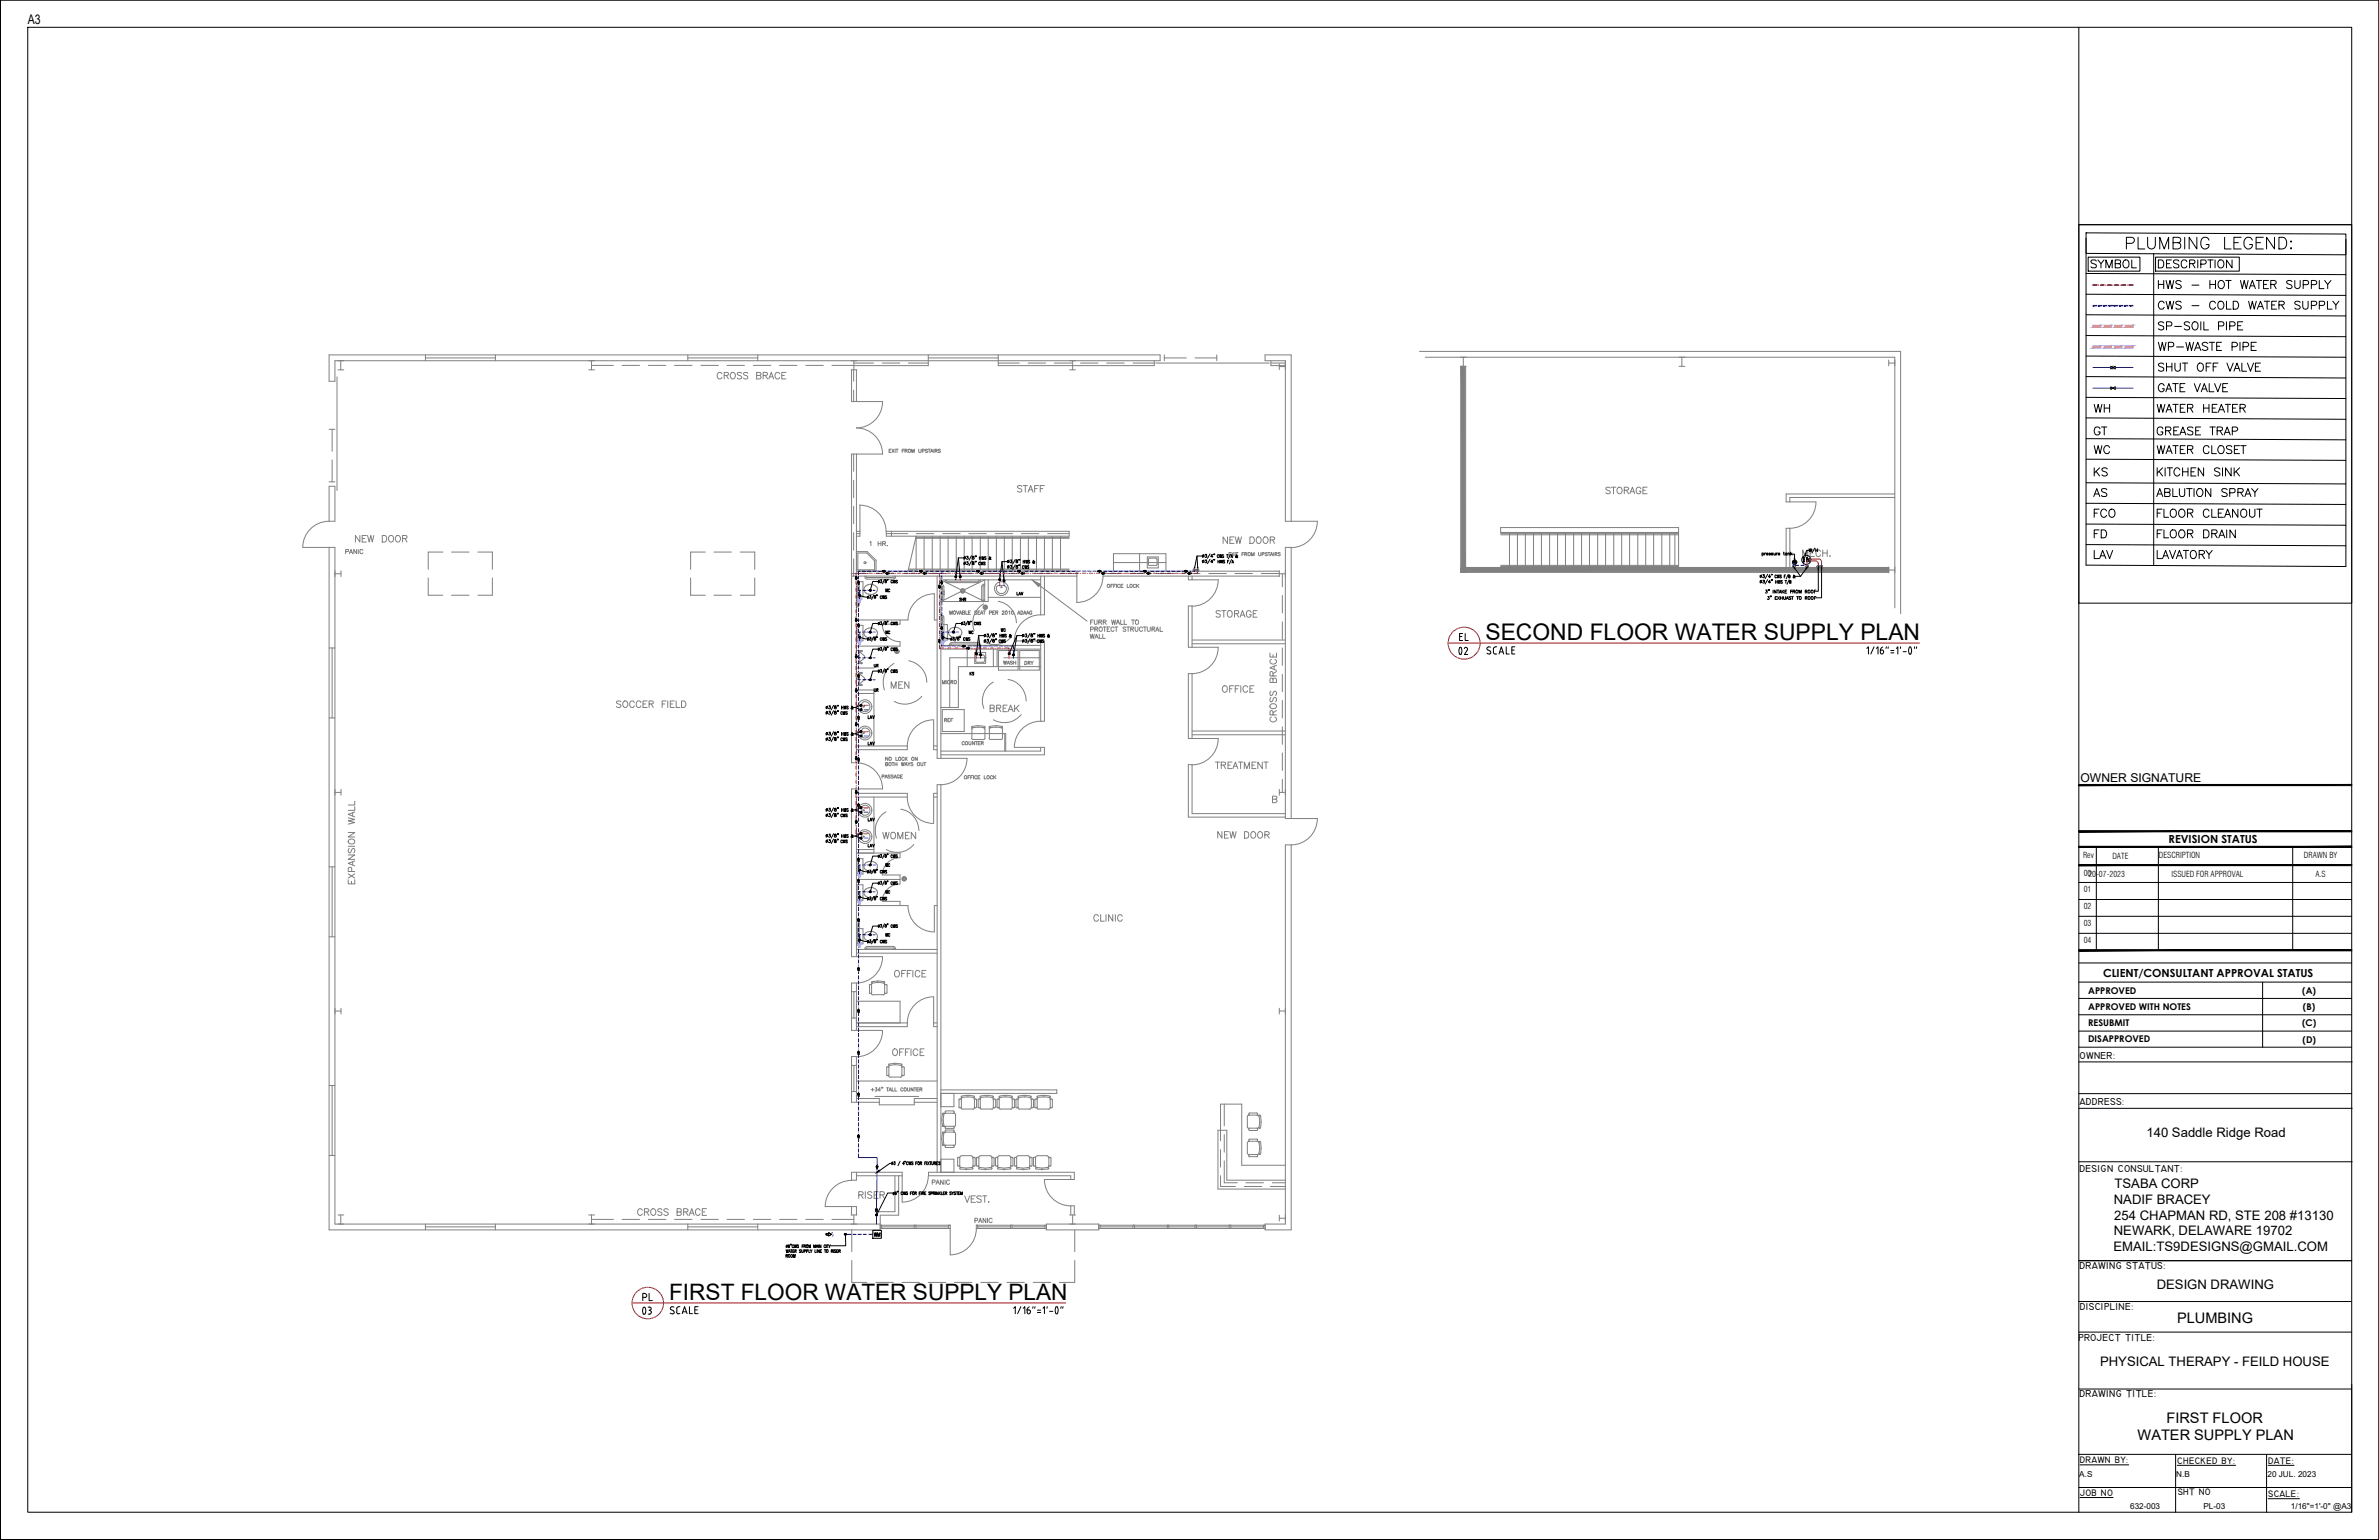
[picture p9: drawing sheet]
<svg xmlns="http://www.w3.org/2000/svg" width="432mm" height="279mm" viewBox="0 0 432 279" stroke-linecap="round" stroke-linejoin="round" font-family="sans-serif">
<defs><g id="words">
<text font-size="4.2" x="269.6" y="116.2">SECOND FLOOR WATER SUPPLY PLAN</text>
<text font-size="4.1" x="121.5" y="235.9">FIRST FLOOR WATER SUPPLY PLAN</text>
<g font-size="2.6">
<text x="395.1" y="240.1">PLUMBING</text>
<text x="388" y="261.3">WATER SUPPLY PLAN</text>
<text x="393.2" y="258.1">FIRST FLOOR</text>
</g>
<g font-size="2.4">
<text x="5" y="4.4">A3</text>
<text x="389.6" y="206.3">140 Saddle Ridge Road</text>
<text x="383.8" y="215.5">TSABA CORP</text>
<text x="383.7" y="218.4">NADIF BRACEY</text>
<text x="383.8" y="221.3">254 CHAPMAN RD, STE 208 #13130</text>
<text x="383.6" y="227">EMAIL:TS9DESIGNS@GMAIL.COM</text>
<text x="383.7" y="224.1">NEWARK, DELAWARE 19702</text>
<text x="391.5" y="233.9">DESIGN DRAWING</text>
<text x="381.2" y="247.8">PHYSICAL THERAPY - FEILD HOUSE</text>
</g>
<text font-size="2.2" x="377.6" y="141.9">OWNER SIGNATURE</text>
<g font-size="2">
<text x="393.6" y="152.9">REVISION STATUS</text>
<text x="381.7" y="177.2">CLIENT/CONSULTANT APPROVAL STATUS</text>
</g>
<g font-size="1.8">
<text x="377.4" y="192.1">OWNER:</text>
<text x="377.4" y="200.5">ADDRESS:</text>
<text x="377.4" y="212.6">DESIGN CONSULTANT:</text>
<text x="377.4" y="230.3">DRAWING STATUS:</text>
<text x="377.5" y="237.6">DISCIPLINE:</text>
<text x="377.2" y="243.3">PROJECT TITLE:</text>
<text x="377.4" y="253.5">DRAWING TITLE:</text>
</g>
<g font-size="1.7">
<text x="379" y="183.2">APPROVED WITH NOTES</text>
<text x="379" y="180.3">APPROVED</text>
<text x="417.9" y="180.3">(A)</text>
<text x="418" y="183.2">(B)</text>
<text x="379" y="186.1">RESUBMIT</text>
<text x="379" y="189.1">DISAPPROVED</text>
<text x="417.8" y="186.2">(C)</text>
<text x="417.9" y="189.1">(D)</text>
<text x="377.5" y="265.5">DRAWN BY:</text>
<text x="395.2" y="265.6">CHECKED BY:</text>
<text x="411.7" y="265.6">DATE:</text>
<text x="377.5" y="271.4">JOB NO</text>
<text x="395.3" y="271.3">SHT NO</text>
<text x="411.7" y="271.6">SCALE:</text>
</g>
<g font-size="1.5">
<text x="378.1" y="155.7">Rev</text>
<text x="383.4" y="155.8">DATE</text>
<text x="391.8" y="155.6">DESCRIPTION</text>
<text x="418.2" y="155.7">DRAWN BY</text>
<text x="378.2" y="161.9">01</text>
<text x="378.2" y="158.9">0020-07-2023</text>
<text x="394.1" y="159.1">ISSUED FOR APPROVAL</text>
<text x="420.3" y="159.1">A.S</text>
<text x="378.2" y="165">02</text>
<text x="378.2" y="168">03</text>
<text x="378.2" y="171.1">04</text>
<text x="377.4" y="268">A.S</text>
<text x="395" y="268">N.B</text>
<text x="411.6" y="267.9">20 JUL. 2023</text>
<text x="386.6" y="273.8">632-003</text>
<text x="399.9" y="273.8">PL-03</text>
<text x="415.8" y="273.8">1/16&quot;=1'-0&quot; @A3</text>
</g>
</g></defs>
<!-- layer: BOMBILS -->
<g fill="none" stroke="#000" stroke-width=".18">
<path d="M378.6 42.2l47.2 .3v3.7l-47.2-.2zM378.6 43.2v59.3l47.2 .3v-59.4M378.6 49.6l47.2 .2M378.6 53.4l47.2 .2M378.6 57.1l47.2 .2M390.9 46v56.5M378.6 60.9l47.2 .2M378.6 68.3l47.2 .3M378.6 75.8l47.2 .3M378.6 64.6l47.2 .2M378.6 72.1l47.2 .2M378.6 79.6l47.2 .2"/>
<path d="M383.1 66.5l.8 .4v-.4l-.8 .4zM383.1 70.2l.8 .5v-.5l-.8 .5zM383.5 66.4v.6M378.6 83.3l47.2 .2M378.6 87.6l47.2 .2M378.6 91.3l47.2 .2M378.6 95.1l47.2 .2M378.6 98.8l47.2 .2"/>
</g>
<!-- layer: TXT -->
<g fill="none" stroke="#000" stroke-width=".18">
<path d="M380.5 47.4a.55 .55 0 0 0-.5-.3 .55 .55 0 0 0-.5 .4l.1 .2 .8 .3 .1 .4a.63 .63 0 0 1-1 0M380.8 47.2l.5 .6v.8M381.9 47.2l-.6 .6M382.2 48.6v-1.4l.6 1.4 .6-1.4v1.4M383.9 47.8h.9l.1-.5-1-.1v1.4l1-.1v-.5l-.3-.2M385.4 47.4a.53 .53 0 0 1 .7-.2 .53 .53 0 0 1 .3 .5v.3a.55 .55 0 0 1-.5 .6 .55 .55 0 0 1-.6-.6zM386 44.2h.9a.56 .56 0 0 0 .5-.5 .56 .56 0 0 0-.2-.6h-1.2v2.1M386.9 47.2v1.4h.9M388.1 43.1v2.1h1.2M389.8 43.1v1.4a.7 .7 0 0 0 .7 .7 .7 .7 0 0 0 .7-.7v-1.4M391.8 47.2h.5a.78 .78 0 0 1 .4 .7 .78 .78 0 0 1-.4 .7h-.5zM391.8 50.9v1.5"/>
<path d="M391.8 51.6h.9M392 45.2v-2.1l.8 2.1 .8-2.1v2.1M392.7 58.6a.56 .56 0 0 0-.9 .1l.2 .3 .7 .3v.3a.63 .63 0 0 1-.9 0M392.7 50.9v1.5M392.8 55a.55 .55 0 0 0-.6-.4 .55 .55 0 0 0-.4 .6v.3a.55 .55 0 0 0 .4 .6 .55 .55 0 0 0 .6-.3M393.1 50.9l.4 1.5 .4-1.5 .3 1.5 .3-1.5M393.1 54.7l.4 1.4 .4-1.4 .3 1.4 .3-1.4M393.2 59.1h.9l.1-.2a.39 .39 0 0 0-.3-.5h-.7v1.5M393.2 47.8h.6M394.1 47.2h-.9v1.4h.9M394.4 44l1.2-.1a.47 .47 0 0 0 0-.8h-1.2v2.1h.9l.3-.2a.56 .56 0 0 0 .2-.6 .56 .56 0 0 0-.5-.4M394.7 59.2h1.2"/>
<path d="M395.5 47.4a.55 .55 0 0 0-.5-.3 .55 .55 0 0 0-.5 .4l.3 .3 .6 .2 .1 .4a.63 .63 0 0 1-1 0M395.9 51.1a.55 .55 0 0 0-.5-.2 .55 .55 0 0 0-.5 .3l.1 .2 .6 .2 .3 .3a.54 .54 0 0 1-.4 .5 .54 .54 0 0 1-.6-.2M395.9 54.9l-.2-.2a.56 .56 0 0 0-.8 .3l.2 .2 .7 .3 .1 .4-.2 .1a.68 .68 0 0 1-.8-.1M396.5 43.1v2.1M396.9 47.5a.52 .52 0 0 0-.6-.3 .52 .52 0 0 0-.4 .5v.3a.52 .52 0 0 0 .4 .6 .52 .52 0 0 0 .6-.3M397.4 58.6a.55 .55 0 0 0-.5-.2 .55 .55 0 0 0-.4 .3l.1 .2 .7 .3 .1 .4a.63 .63 0 0 1-.9 0M397.4 47.8h.9l.1-.4-.1-.2h-.9v1.4M397.8 51.7h1.3M397.8 55.5h1.3M397.9 47.8l.5 .8M398 58.6a.6 .6 0 0 1 .8-.1 .6 .6 0 0 1 .1 .8 .55 .55 0 0 1-.5 .6 .55 .55 0 0 1-.6-.6zM398.7 43.1v2.1l-1.4-2.1v2.1"/>
<path d="M398.9 47.2v1.4M399.5 47.9h.6a.41 .41 0 0 0 .3-.3 .41 .41 0 0 0-.1-.4h-.8v1.4M399.5 58.4v1.5M400 58.4v1.5h.9M400.7 47.2h1M400.9 43.6a.76 .76 0 0 0-.8-.6 .76 .76 0 0 0-.6 .9 .94 .94 0 0 0 .9 1.3 .67 .67 0 0 0 .5-.8h-.5M401.1 51.6h1M401.1 50.9v1.5M401.2 47.2v1.4M402 47.2v1.4M402.1 55a.55 .55 0 0 0-.6-.4 .55 .55 0 0 0-.4 .6v.3a.55 .55 0 0 0 .4 .6 .55 .55 0 0 0 .6-.3M402.1 50.9v1.5"/>
<path d="M402.7 59.1h.8l.1-.2a.39 .39 0 0 0-.3-.5h-.6v1.5M402.7 51.1a.56 .56 0 0 1 .6-.2 .56 .56 0 0 1 .4 .5v.4a.57 .57 0 0 1-.5 .6 .57 .57 0 0 1-.6-.6zM402.8 54.7a.7 .7 0 0 1 .9 .7 .7 .7 0 0 1-.9 .6l-.3-.5 .1-.5zM402.8 47.2a.7 .7 0 0 1 .9 .7 .7 .7 0 0 1-.9 .7l-.3-.6 .1-.5zM403.8 43.1v2.1h1.2M404 50.9h1M404.1 54.7v1.4h.9M404.1 58.4v1.5M404.5 50.9v1.5M404.7 59.1h.8a.39 .39 0 0 0 .2-.4 .39 .39 0 0 0-.4-.3h-.6v1.5M405.1 47.2v1.4l-1-1.4v1.4M405.3 54.7h.5a.75 .75 0 0 1 .5 .7 .75 .75 0 0 1-.5 .7h-.5z"/>
<path d="M405.5 44h.8M406.1 59.1h.6M406.7 50.9l.3 1.5 .3-1.5 .4 1.5 .4-1.5M406.8 43.1h-1.3v2.1h1.3M407.1 58.4h-1v1.5h1M408.1 54.7l.4 1.4 .3-1.4 .4 1.4 .3-1.4M408.3 52.4l.5-1.5 .6 1.5M408.5 51.9h.7M408.8 43.6a.78 .78 0 0 0-.9-.6 .78 .78 0 0 0-.6 .9 .92 .92 0 0 0 .2 1 .92 .92 0 0 0 1 .1l.3-.3v-.3h-.5M409.5 44h.8M409.5 50.9h1M409.7 56.1l.6-1.4 .5 1.4"/>
<path d="M409.9 55.6h.7M410 50.9v1.5M410.8 43.1h-1.3v2.1h1.3M410.8 51.6h.6M411 54.7h.9M411.5 54.7v1.4M411.7 50.9h-.9v1.5h.9M412.2 51.6l.8-.1 .1-.5-.9-.1v1.5M412.3 55.3h.6M412.7 51.6l.4 .8M412.8 43.1v2.1l-1.4-2.1v2.1M413.2 54.7h-.9v1.4h.9"/>
<path d="M413.6 43.1h.7a1.12 1.12 0 0 1 .8 1 1.12 1.12 0 0 1-.8 1.1h-.7zM413.6 55.3l.9-.1 .1-.3-.1-.2h-.9v1.4M414.1 55.3l.5 .8M415.8 45h.1l-.1 .2zM415.8 43.7v.2zM416 51.1a.55 .55 0 0 0-.5-.2 .55 .55 0 0 0-.5 .3l.2 .2 .7 .3 .1 .5a.63 .63 0 0 1-1 0M416.5 50.9v1a.49 .49 0 0 0 .5 .5 .49 .49 0 0 0 .5-.5v-1M417.5 54.9l-.2-.2a.56 .56 0 0 0-.8 .3l.1 .2 .8 .3 .1 .4-.2 .1a.68 .68 0 0 1-.8-.1M418 54.7v1a.49 .49 0 0 0 .4 .4 .49 .49 0 0 0 .5-.4v-1M418 51.6h.9l.1-.2a.39 .39 0 0 0-.3-.5h-.7v1.5M419.5 51.6h.6a.38 .38 0 0 0 .4-.2 .38 .38 0 0 0-.1-.4l-.9-.1v1.5M419.5 55.4h.6l.4-.3a.38 .38 0 0 0-.4-.4h-.6v1.4"/>
<path d="M421 50.9v1.5h.8M421 55.4l.8-.1 .1-.2v-.3l-.9-.1v1.4M421.9 50.9l.6 .7v.8M422.4 54.7v1.4h.9M423.1 50.9l-.6 .7M423.4 54.7l.6 .6v.8M424.5 54.7l-.5 .6M380.1 73.4l.3 1.4 .4-1.4 .4 1.4 .3-1.4M381.2 77.8a.55 .55 0 0 0-.6-.3 .55 .55 0 0 0-.5 .5v.4a.53 .53 0 0 0 .5 .5 .53 .53 0 0 0 .6-.5h-.4M381.4 77.5h1M381.9 74h1M381.9 73.4v1.4"/>
<path d="M381.9 77.5v1.4M382.9 73.4v1.4M391.5 73.4l.4 1.4 .3-1.4 .4 1.4 .3-1.4M391.8 62.1l.3 1.5 .4-1.5 .3 1.5 .3-1.5M392.6 77.8a.52 .52 0 0 0-.6-.3 .52 .52 0 0 0-.5 .5v.4a.51 .51 0 0 0 .5 .5 .51 .51 0 0 0 .6-.5h-.4M392.7 66.1a.56 .56 0 0 0-.9 .1l.2 .3 .7 .3v.3a.63 .63 0 0 1-.9 0M392.8 70a.5 .5 0 0 0-.8-.3 .77 .77 0 0 0-.2 .8 .77 .77 0 0 0 .7 .6l.3-.4v-.2h-.3M393.1 78.1h.8l.1-.4-.1-.2h-.8v1.4M393.1 71.1l.6-1.5 .5 1.5M393.1 74.8l.6-1.4 .6 1.4M393.2 65.9v1.5M393.2 66.5h1"/>
<path d="M393.3 70.6h.7M393.4 74.3h.6M393.6 62.9l.8-.1 .1-.2v-.3l-.3-.2h-.6v1.5M393.6 78.1l.4 .8M394.2 65.9v1.5M394.3 69.6h1.1M394.4 73.4h1M394.5 78.1h.6M394.8 65.9v1a.49 .49 0 0 0 .4 .5 .49 .49 0 0 0 .5-.5v-1M394.8 69.6v1.5M394.9 73.4v1.4M395.1 62.9h1.2"/>
<path d="M395.4 77.5h-.9v1.4h.9M395.6 78.9l.6-1.4 .5 1.4M395.7 70.3h.5M395.7 74h.6M395.9 78.4h.7M396.1 65.9h1M396.6 69.6h-.9v1.5h.9M396.6 65.9v1.5M396.6 73.4h-.9v1.4h.9M396.7 62.1l.4 1.5 .3-1.5 .4 1.5 .3-1.5M397 74h.9l.1-.5-1-.1v1.4M397.6 74l.4 .8"/>
<path d="M398 77.6l-.3-.1-.7 .1 .2 .4 .7 .3a.36 .36 0 0 1 .1 .4 .36 .36 0 0 1-.3 .2h-.5l-.2-.2M398.3 69.6l.5 1.5 .6-1.5M398.3 63.6l.6-1.5 .6 1.5M398.5 63.1h.7M398.5 78.1h.6M398.9 66.1a.6 .6 0 0 1 .8-.1 .6 .6 0 0 1 .2 .8 .55 .55 0 0 1-.5 .6 .55 .55 0 0 1-.6-.6zM399.4 77.5h-.9v1.4h.9M399.5 71.1l.6-1.5 .5 1.5M399.7 70.6h.7M400 74h.9M400 73.4v1.4M400.4 66.5h.6"/>
<path d="M400.7 62.3a.58 .58 0 0 0-.5-.2 .58 .58 0 0 0-.5 .4l1 .7a.57 .57 0 0 1-.4 .4 .57 .57 0 0 1-.6-.2M400.9 73.4v1.4M401 69.6v1.5h.8M401 62.1h1M401.1 77.5h1M401.3 65.9h-.9v1.5M401.5 62.1v1.5M401.5 74h.6M401.6 77.5v1.4M401.7 66.5h.6M402 69.6l.5 1.5 .6-1.5M402.3 62.8h.6"/>
<path d="M402.4 73.4h-.9v1.4h.9M402.4 78.1l1-.1v-.4l-1-.1v1.4M402.6 65.9h-.9v1.5M402.6 74.8l.6-1.4 .6 1.4M402.8 74.3h.8M402.9 78.1l.5 .8M403.2 62.1h-.9v1.5h.9M403.4 70.3h.6M403.7 78.9l.5-1.4 .6 1.4M403.9 73.4h1M403.9 78.4h.7M404.2 65.9l.5 1.5 .6-1.5"/>
<path d="M404.3 69.6h-.9v1.5h.9M404.4 73.4v1.4M405.1 62.9l.8-.1 .2-.4-.4-.3h-.6v1.5M405.2 78.2h.6l.3-.3a.38 .38 0 0 0-.3-.4h-.6v1.4M405.2 74h.6M405.5 67.4l.5-1.5 .6 1.5M405.7 66.8h.7M406.1 73.4h-.9v1.4h.9M406.6 74h.8l.1-.4-.1-.2h-.8v1.4M406.6 62.1v1.5M406.9 65.9v1.5h.9M407 74l.5 .8"/>
<path d="M407.1 62.9l.9-.1 .1-.4-.3-.3h-.7v1.5M407.9 65.9l.6 1.5 .5-1.5M408.6 62.8h.6M409.4 66.5h.5M409.5 62.1h-.9v1.5h.9M410.3 65.9h-.9v1.5h.9M380 90.1l.6-1.5 .5 1.5M380.1 99.9v1.4h.9M380.1 80.9l.3 1.4 .4-1.4 .4 1.4 .3-1.4M380.1 84.9v1.5M380.1 93.1h.6M380.1 96.8h.6"/>
<path d="M380.2 89.6h.7M380.4 85.5l.7 .9M381 92.4h-.9v1.5M381 96.1h-.9v1.5M381.1 84.9l-1 1M381.4 96.1h.4a.75 .75 0 0 1 .6 .8 .75 .75 0 0 1-.6 .7h-.4zM382.4 99.9l.5 1.4 .6-1.4M382.4 92.7a.55 .55 0 0 0-.7-.3 .55 .55 0 0 0-.4 .5v.4a.55 .55 0 0 0 .4 .6 .55 .55 0 0 0 .7-.4M382.4 88.9a.55 .55 0 0 0-.5-.3 .55 .55 0 0 0-.5 .4l.2 .2 .7 .3 .1 .4a.63 .63 0 0 1-1 0M382.5 85.1a.54 .54 0 0 0-.6-.2 .54 .54 0 0 0-.4 .4l.9 .4 .1 .4a.63 .63 0 0 1-1 0M382.9 81.2a.55 .55 0 0 0-.6-.3 .55 .55 0 0 0-.5 .5v.3a.55 .55 0 0 0 .5 .6 .55 .55 0 0 0 .6-.3M383 92.5a.55 .55 0 0 1 .9 .4v.4a.55 .55 0 0 1-.6 .6 .55 .55 0 0 1-.5-.6 .76 .76 0 0 1 .2-.8z"/>
<path d="M391.5 90.1l.5-1.5 .6 1.5M391.5 99.9v1.4h.9M391.5 80.9l.4 1.4 .3-1.4 .4 1.4 .3-1.4M391.5 93.1h.6M391.5 96.8h.6M391.5 84.9v1.5M391.7 89.6h.6M391.9 85.5l.6 .9M392.4 96.1h-.9v1.5M392.4 92.4h-.9v1.5M392.5 84.9l-1 1M392.8 96.1v1.5h.8"/>
<path d="M392.8 92.4v1.5h.8M392.9 89.3h.8l.1-.5-.9-.2v1.5l.9-.1v-.5l-.3-.2M393 84.9v1.5M393.1 82.3l.6-1.4 .6 1.4M393.4 84.9h.9M393.4 81.8h.6M393.8 99.9l.5 1.4 .6-1.4M393.8 84.9v1.5M394 92.6a.54 .54 0 0 1 .7-.2 .54 .54 0 0 1 .3 .5 .67 .67 0 0 1-.7 1l-.1-.1a.96 .96 0 0 1-.2-1.2zM394.2 96.2a.73 .73 0 0 1 .9 .5 .73 .73 0 0 1-.5 .9 .76 .76 0 0 1-.7-.6 .76 .76 0 0 1 .3-.8zM394.4 88.6v1.5h.8M394.4 80.9h1"/>
<path d="M394.9 80.9v1.4M395.6 92.6a.56 .56 0 0 1 .6-.2 .56 .56 0 0 1 .4 .5v.4a.57 .57 0 0 1-.6 .6 .57 .57 0 0 1-.6-.6zM395.6 88.6v1.1a.49 .49 0 0 0 .4 .4 .49 .49 0 0 0 .5-.4v-1.1M395.6 85.3a.5 .5 0 0 0-.7-.3 .77 .77 0 0 0-.3 .8 .77 .77 0 0 0 .7 .6l.3-.4M395.7 96.2a.7 .7 0 0 1 .9 .7 .7 .7 0 0 1-.9 .6l-.3-.5v-.3zM395.7 81.5h.6M396.2 84.9v1.5M396.2 85.6h.9M396.3 99.9h1M396.6 80.9h-.9v1.4h.9M396.7 99.9v1.4M396.9 88.6h1"/>
<path d="M397 96.8l1-.1v-.4l-1-.2v1.5M397 93.1l.9-.1 .1-.5-1-.1v1.5M397 81.5h.9l.1-.5-1-.1v1.4M397.1 84.9v1.5M397.4 88.6v1.5M397.6 96.8l.4 .8M397.6 93.1l.4 .8M397.6 81.5l.4 .8M397.7 85.6h.5M398.2 88.6v1.5M398.6 84.9h-.9v1.5h.9M399 88.7a.7 .7 0 0 1 .9 .7 .7 .7 0 0 1-.9 .6l-.1-.1a.85 .85 0 0 1 .1-1.2z"/>
<path d="M400 96.1h.5a.78 .78 0 0 1 .5 .8 .78 .78 0 0 1-.5 .7h-.5zM400 84.9v1.5l-1-1.5v1.5M400.4 99.9l.5 .7v.7M400.9 92.7a.52 .52 0 0 0-.6-.3 .52 .52 0 0 0-.4 .5 .67 .67 0 0 0 .7 1l.3-.4M400.9 81.2a.52 .52 0 0 0-.6-.3 .52 .52 0 0 0-.4 .5v.3a.52 .52 0 0 0 .4 .6 .52 .52 0 0 0 .6-.3M401.3 88.6v1.5l-1-1.5v1.5M401.4 96.8l.9-.1 .1-.3-.1-.2-.9-.1v1.5M401.4 92.4v1.5h.9M401.4 80.9v1.4h.9M401.5 99.9l-.6 .7M402 96.8l.4 .8M402.6 93.1h.6"/>
<path d="M402.7 97.6l.6-1.5 .5 1.5M402.8 80.9a.7 .7 0 0 1 .9 .7 .7 .7 0 0 1-.9 .7l-.1-.2a.85 .85 0 0 1 .1-1.2zM402.9 85.1a.54 .54 0 0 0-.5-.2 .54 .54 0 0 0-.4 .4l.9 .6a.54 .54 0 0 1-.4 .5 .54 .54 0 0 1-.5-.3M402.9 97.1h.7M403.4 84.9v1.5M403.6 92.4h-1v1.5h1M403.8 93.9l.5-1.5 .6 1.5M403.9 93.3h.8M404.2 96.1v1.5M404.2 88.9l-.1-.2a.56 .56 0 0 0-.8 .3l.2 .3 .7 .2v.4l-.1 .1a.68 .68 0 0 1-.8-.1M404.7 89.4l.9-.1v-.5l-.9-.2v1.5M405 84.9v1.5l-1.1-1.5v1.5"/>
<path d="M405.1 81.1a.55 .55 0 0 0-.5-.3 .55 .55 0 0 0-.5 .4l.3 .3 .6 .2a.36 .36 0 0 1 .1 .4 .36 .36 0 0 1-.4 .2h-.5l-.1-.2M405.5 84.9v1.5M405.6 81.5h.5M405.7 96.1v1.5l-1-1.5v1.5M405.8 85.5l.7 .9M406.2 92.4v1.5l-1-1.5v1.5M406.2 89.3h.8l.2-.4-.2-.2-.8-.1v1.5M406.5 80.9h-.9v1.4h.9M406.5 84.9l-1 1M406.7 89.3l.5 .8M406.7 80.9h1M406.8 92.6a.54 .54 0 0 1 .6-.2 .54 .54 0 0 1 .4 .5 .67 .67 0 0 1-.7 1l-.1-.1a.96 .96 0 0 1-.2-1.2z"/>
<path d="M407.2 80.9v1.4M407.5 90.1l.5-1.5 .6 1.5M407.7 89.6h.6M408.3 92.4v1a.49 .49 0 0 0 .5 .5 .49 .49 0 0 0 .5-.5v-1M408.7 88.6l.6 .7v.8M409.6 92.4h1M409.8 88.6l-.5 .7M410.1 92.4v1.5M381.1 101.3l.5-1.4 .6 1.4M381.3 100.8h.7M392.5 101.3l.6-1.4 .5 1.4M392.7 100.8h.7"/>
<path d="M395 101.3l.6-1.4 .6 1.4M395.2 100.8h.7M397.7 100.1a.54 .54 0 0 1 .6-.2 .54 .54 0 0 1 .4 .5v.4a.55 .55 0 0 1-.6 .6 .55 .55 0 0 1-.5-.6zM399.2 100.6l.8-.1 .1-.2v-.3l-.9-.1v1.4M399.6 100.6l.5 .7"/>
</g>
<!-- layer: SMC-PL-CW-PIPE -->
<g fill="none" stroke="#00f" stroke-width=".18">
<path d="M379.9 55.4v.1M379.9 66.7h3.2M379.9 70.4h3.2M383.9 66.7h3.2M383.9 70.4h3.2M155.8 104.6v.6M155.8 105.5v.7M155.8 106.5v.6M155.8 107.4v.7M155.8 108.4v.7M155.8 109.3v.7M155.8 110.3v.7"/>
<path d="M155.8 111.3v.6M155.8 112.2v.7M155.8 113.2v.6M155.8 114.1v.7M155.8 115.1v.6M155.8 116v.7M155.8 117v.6M155.8 117.9v.7M155.8 118.9v.6M155.8 119.8v.7M155.8 107.1h.4M156 108v.7"/>
<path d="M156 115.6v.6M156.1 107.1l-.1 .6M156.1 114.7l-.1 .6M156.1 103.6h-.3v.7M156.2 114.7h-.4M156.2 119.3l-.4 .1M156.5 103.6h.6M156.5 107.1h.7M156.5 114.7h.7M156.5 119.3h.7M157.4 103.6h.6M157.5 107.1h.6"/>
<path d="M157.5 114.7h.6M157.5 119.3h.6M158.4 103.6h.6M158.5 107.1h.3M158.5 114.7h.3M158.5 119.3h.3M159.3 103.6h.6M160.3 103.6h.6M161.2 103.6h.6M162.2 103.6h.6M163.1 103.6h.6M164.1 103.6h.6"/>
<path d="M165 103.6h.7M166 103.6h.6M166.9 103.6h.7M167.9 103.6h.6M168.8 103.6h.7M169.8 103.6h.6M170.7 103.6h.7M170.9 116.8v.4M170.9 117.2h.6M170.9 103.6v.5M170.9 104.4v.6M170.9 105.4v.6"/>
<path d="M170.9 106.3v.6M170.9 107.3v.6M170.9 108.2v.6M170.9 109.2v.6M170.9 110.1v.6M170.9 111.1v.6M170.9 112v.6M170.9 113v.6M170.9 113.9v.7M170.9 114.9v.6M170.9 115.8v.7M171.2 114.7v.6"/>
<path d="M171.2 115.6v.6M171.3 114.7h-.4M171.6 114.7h.7M171.7 103.6h.6M171.9 117.2h.6M172.6 114.7h.6M172.6 103.6h.7M172.8 117.2h.6M173.5 104.6v.6M173.5 103.6v.7M173.5 114.7h.4M173.6 103.6h.6"/>
<path d="M173.8 117.2h.6M174.5 103.6h.7M174.7 117.2h.6M175.5 103.6h.6M175.7 117.2h.6M176.4 103.6h.7M176.6 117.2h.6M177.4 103.6h.7M177.6 117.2h.6M177.9 117.2l.1 .5M178 118v.7M178 119v.5"/>
<path d="M178.4 103.6h.6M178.5 117.2h.7M179.3 103.6h.7M179.5 117.2h.6M180.3 103.6h.6M180.4 117.2h.7M181.2 103.6h.7M181.4 117.2h.6M182.2 103.6h.6M182.2 103.6v.7M182.2 104.6v.7M182.2 105.6v.7"/>
<path d="M182.3 117.2h.7M183.1 103.6h.7M183.3 117.2h.6M183.9 117.2v.5M183.9 118v.7M183.9 119v.5M184.1 103.6h.6M185 103.6h.7M186 103.6h.6M186.9 103.6h.7M187.9 103.6h.6M188.8 103.6h.7"/>
<path d="M189.8 103.6h.6M190.8 103.6h.6M191.7 103.6h.6M192.7 103.6h.6M193.6 103.6h.6M194.6 103.6h.6M195.5 103.6h.6M196.5 103.6h.6M197.4 103.6h.6M198.4 103.6h.6M199.3 103.6h.6M200.3 103.6h.6"/>
<path d="M201.2 103.6h.6M202.2 103.6h.6M203.1 103.6h.7M204.1 103.6h.6M205 103.6h.7M206 103.6h.6M206.9 103.6h.7M207.9 103.6h.6M208.8 103.6h.7M209.8 103.6h.6M210.7 103.6h.7M211.7 103.6h.6"/>
<path d="M212.6 103.6h.7M213.6 103.6h.6M214.5 103.6h.7M215.5 103.6h.7M216.8 103.4v.2h-.3M325.6 101.8v.1M325.6 102v1M325.9 101.8v.1M325.9 102v.6h.6M327.4 101.2v.2M327.4 101.7v.9h-.6M155.8 128.7l.7 .1"/>
<path d="M155.8 120.8v.6M155.8 121.8v.6M155.8 122.7v.6M155.8 123.7v.6M155.8 124.6v.6M155.8 125.6v.6M155.8 126.5v.6M155.8 127.5v.6M155.8 128.4v.6M155.8 129.4v.6M155.8 130.3v.6M155.8 131.3v.6"/>
<path d="M155.8 132.2v.6M155.8 133.2v.6M155.8 134.1v.6M155.8 135.1v.6M155.8 136v.7M155.8 137v.6M155.8 137.9v.7M155.8 138.9v.6M155.8 139.8v.7M156.2 123.3l-.4 .1M156.5 133.5l-.7 .1M156.5 123.3h.7"/>
<path d="M156.8 128.8h.8M156.8 133.5h.8M157.5 123.3h.6M158.5 123.3h.3M155.8 147.3l.7 .1M155.8 156.9h.4M155.8 140.8v.6M155.8 141.7v.7M155.8 142.7v.6M155.8 143.6v.7M155.8 144.6v.6M155.8 145.5v.7"/>
<path d="M155.8 146.5v.7M155.8 147.4v.7M155.8 148.4v.7M155.8 149.4v.6M155.8 150.3v.7M155.8 151.3v.6M155.8 152.2v.7M155.8 153.2v.6M155.8 154.1v.7M155.8 155.1v.6M155.8 156v.7M155.8 157v.6"/>
<path d="M155.8 157.9v.7M155.8 158.9v.6M155.8 159.9v.6M155.8 152.1h.7M156 157.9v.6M156.1 156.9l-.1 .6M156.5 156.9h.7M156.8 147.4h.8M156.8 152.1h.8M157.5 156.9h.6M158.5 156.9h.3M155.8 160.8v.6"/>
<path d="M155.8 161.8v.6M155.8 162.7v.6M155.8 163.7v.6M155.8 164.6v.6M155.8 165.6v.6M155.8 166.5v.6M155.8 167.5v.6M155.8 168.4v.6M155.8 169.4v.6M155.8 170.3v.6M155.8 171.3v.6M155.8 172.2v.6"/>
<path d="M155.8 173.2v.6M155.8 174.1v.7M155.8 175.1v.6M155.8 176v.7M155.8 177v.6M155.8 177.9v.7M155.8 178.9v.6M155.8 179.8v.7M155.8 161.8h.4M155.8 169.6h.4M156 162.7v.7M156 170.5v.7"/>
<path d="M156.1 161.8l-.1 .6M156.1 169.6l-.1 .6M156.5 161.8h.7M156.5 169.6h.7M157.5 161.8h.6M157.5 169.6h.6M158.5 161.8h.3M158.5 169.6h.3M155.8 180.8v.6M155.8 181.7v.7M155.8 182.7v.6M155.8 183.6v.7"/>
<path d="M155.8 184.6v.7M155.8 185.5v.7M155.8 186.5v.7M155.8 187.5v.6M155.8 188.4v.7M155.8 189.4v.6M155.8 190.3v.7M155.8 191.3v.6M155.8 192.2v.7M155.8 193.2v.6M155.8 194.1v.7M155.8 195.1v.6"/>
<path d="M155.8 196v.7M155.8 197v.6M155.8 198v.6M155.8 198.9v.6M155.8 199.9v.6M155.8 209.4v.6M155.8 200.8v.6M155.8 201.8v.6M155.8 202.7v.6M155.8 203.7v.6M155.8 204.6v.6M155.8 205.6v.6"/>
<path d="M155.8 206.5v.6M155.8 207.5v.6M155.8 208.4v.6M151.1 223.6v.7M153.7 223.9h.8M154.8 223.9h.6M155.7 223.9h.7M156.7 223.9h.6M157.6 223.9h.8"/>
</g>
<!-- layer: SMC_PL_TEXT -->
<path d="M379 46.7h9.4v2.5h-9.4zM391.2 46.7h15.2v2.5h-15.2z" fill="none" stroke="#000" stroke-width=".18"/>
<!-- layer: SMC-PL-CW-PIPE -->
<g fill="#00f" stroke="#00f" stroke-width=".18">
<path d="M386.5 55.5l.6-.1zM386.5 55.4h.6z"/>
<path d="M385.6 55.5l.6-.1zM385.6 55.4h.6z"/>
<path d="M384.6 55.5l.7-.1zM384.6 55.4h.7z"/>
<path d="M383.7 55.5l.6-.1zM383.7 55.4h.6z"/>
<path d="M382.7 55.5l.7-.1zM382.7 55.4h.7z"/>
<path d="M381.8 55.5l.6-.1zM381.8 55.4h.6z"/>
<path d="M380.8 55.5l.7-.1zM380.8 55.4h.7z"/>
<path d="M379.9 55.5l.6-.1zM379.9 55.4h.6z"/>
</g>
<!-- layer: HWS -->
<g fill="#f00" stroke="#f00" stroke-width=".18">
<path d="M386.4 51.8l.7-.1zM386.4 51.7h.7z"/>
<path d="M385.1 51.8l.7-.1zM385.1 51.7h.7z"/>
<path d="M383.8 51.8l.7-.1zM383.8 51.7h.7z"/>
<path d="M382.5 51.8l.7-.1zM382.5 51.7h.7z"/>
<path d="M381.3 51.8l.6-.1zM381.3 51.7h.6z"/>
<path d="M379.9 51.8l.7-.1zM379.9 51.7h.7z"/>
</g>
<g fill="none" stroke="#f00" stroke-width=".18">
<path d="M379.9 51.7v.1M380.9 51.7v.1M382.2 51.7v.1M383.5 51.7v.1M384.8 51.7v.1M386.1 51.7v.1M155.4 104v.7M155.4 105.4v.6M155.4 106.7v.6M155.4 108v.6M155.4 109.3v.6M155.4 110.6v.6"/>
<path d="M155.4 111.8v.7M155.4 113.1v.7M155.4 114.4v.7M155.4 115.7v.7M155.4 117v.6M155.4 118.3v.7M155.4 119.6v.6M155.4 105.1h.1M155.4 106.3h.1M155.4 107.7h.1M155.4 108.9h.1M155.4 110.2h.1"/>
<path d="M155.4 111.5h.1M155.4 112.8h.1M155.4 114.1h.1M155.4 115.4h.1M155.4 116.7h.1M155.4 118h.1M155.4 119.3h.1M155.7 104l-.3 .1M156.1 104v.1M156.4 104h.7M157.4 104v.1M157.7 104h.6"/>
<path d="M158.7 104v.1M159 104h.6M160 104v.1M160.3 104h.6M161.2 104v.1M161.6 104h.6M162.5 104v.1M162.9 104h.6M163.8 104v.1M164.2 104h.6M165.1 104v.1M165.4 104h.7"/>
<path d="M166.4 104v.1M166.8 104h.6M167.7 104v.1M168 104h.7M169 104v.1M169.3 104h.7M170.3 104v.1M170.5 117l.1 .6M170.5 107.6h.1M170.5 108.9h.1M170.5 104v.7M170.5 105.3v.7"/>
<path d="M170.5 106.6v.7M170.5 107.9v.7M170.5 109.2v.7M170.5 110.5v.7M170.5 111.8v.6M170.5 113.1v.6M170.5 114.4v.6M170.5 115.7v.6M170.5 105h.1M170.5 106.3h.1M170.5 110.2h.1M170.5 111.5h.1"/>
<path d="M170.5 112.8h.1M170.5 114h.1M170.5 115.4h.1M170.5 116.6h.1M170.6 104h.6M171.3 117.6h-.8M171.6 104v.1M171.7 117.6h.1M171.9 104h.7M172 117.6h.6M172.8 104v.1M173 117.6h.1"/>
<path d="M173.2 104h.6M173.3 117.6h.6M174.2 104v.1M174.2 117.6h.1M174.3 104v1.2M174.5 104h.6M174.6 117.6h.6M175.4 104v.1M175.6 117.6h.1M175.8 104h.6M175.9 117.6h.6M176.7 104v.1"/>
<path d="M176.8 117.6h.1M177 104h.7M177.2 118.5h.1M177.2 118.9v.6M177.8 117.6h-.6v.6M178 104v.1M178.1 117.6h.1M178.4 104h.6M178.4 117.6h.7M179.3 104v.1M179.4 117.6h.1M179.6 104h.7"/>
<path d="M179.7 117.6h.7M180.6 104v.1M180.7 117.6h.1M180.9 104h.7M181 117.6h.7M181.4 105.2h.1M181.4 104v.9M181.4 105.5v.8M181.9 104v.1M182 117.6h.1M182.2 104h.7M182.3 117.6h.8"/>
<path d="M183.1 117.6v.6M183.1 118.5h.1M183.1 118.9v.6M183.2 104v.1M183.5 104h.7M184.5 104v.1M184.8 104h.6M185.8 104v.1M186.1 104h.6M187.1 104v.1M187.4 104h.6M188.3 104v.1"/>
<path d="M188.7 104h.6M189.7 104v.1M189.9 104h.7M190.9 104v.1M191.3 104h.6M192.2 104v.1M192.5 104h.7M193.5 104v.1M193.8 104h.7M194.8 104v.1M195.1 104h.6M196.1 104v.1"/>
<path d="M196.4 104h.7M197.4 104v.1M197.7 104h.6M198.7 104v.1M199 104h.6M199.9 104v.1M200.3 104h.6M201.3 104v.1M201.6 104h.6M202.5 104v.1M202.9 104h.6M203.8 104v.1"/>
<path d="M204.1 104h.7M205.1 104v.1M205.4 104h.7M206.4 104v.1M206.7 104h.7M207.7 104v.1M208 104h.7M209 104v.1M209.3 104h.7M210.3 104v.1M210.6 104h.6M211.6 104v.1"/>
<path d="M211.9 104h.7M212.9 104v.1M213.2 104h.6M214.2 104v.1M214.5 104h.6M215.4 104v.1M215.8 104h.6M216.7 104v.1M217.4 103.4v.6h-.4M328 101.2v.2M328 101.7v.9M155.4 132.7l.8 .1"/>
<path d="M155.4 120.9v.6M155.4 122.2v.6M155.4 123.4v.7M155.4 124.8v.6M155.4 126v.7M155.4 127.3v.7h.8M155.4 128.6v.6M155.4 129.9v.7M155.4 131.2v.6M155.4 132.5v.6M155.4 133.8v.6M155.4 135.1v.6"/>
<path d="M155.4 136.4v.6M155.4 137.7v.6M155.4 138.9v.7M155.4 120.6h.1M155.4 121.8h.1M155.4 123.1h.1M155.4 124.4h.1M155.4 125.7h.1M155.4 127h.1M155.4 128.3h.1M155.4 129.6h.1M155.4 130.9h.1"/>
<path d="M155.4 132.2h.1M155.4 133.4h.1M155.4 134.7h.1M155.4 136h.1M155.4 137.3h.1M155.4 138.6h.1M155.4 139.9h.1M156.5 128h.1M156.5 132.7v.1M156.8 128h.8M156.8 132.8h.8M155.4 150.5v.8"/>
<path d="M155.4 140.2v.7M155.4 141.5v.7M155.4 142.8v.7M155.4 144.1v.6M155.4 145.4v.6M155.4 146.7v.6M155.4 148v.6M155.4 149.3v.6M155.4 141.2h.1M155.4 142.5h.1M155.4 143.8h.1M155.4 145.1h.1"/>
<path d="M155.4 146.3h.1M155.4 147.7h.1M155.4 148.9h.1M155.4 150.2h.1M155.4 146.6h.8M156.2 151.3h-.8M156.5 146.6h.1M156.5 151.3h.1M156.8 146.6h.8M156.8 151.3h.8"/>
</g>
<!-- layer: SW-SPL -->
<g fill="#f0f" stroke="#f0f" stroke-width=".18">
<path d="M385.7 59.4h1.4v-.4zM385.7 59h1.4l-1.4 .4z"/>
<path d="M383.8 59.4h1.3v-.4zM383.8 59h1.3l-1.3 .4z"/>
<path d="M381.9 59.4h1.3v-.4zM381.9 59h1.3l-1.3 .4z"/>
<path d="M379.9 59.4h1.4v-.4zM379.9 59h1.4l-1.4 .4z"/>
<path d="M385.7 63.1h1.4v-.3zM385.7 62.8h1.4l-1.4 .3z"/>
<path d="M383.8 63.1h1.3v-.3zM383.8 62.8h1.3l-1.3 .3z"/>
<path d="M381.9 63.1h1.3v-.3zM381.9 62.8h1.3l-1.3 .3z"/>
<path d="M379.9 63.1h1.4v-.3zM379.9 62.8h1.4l-1.4 .3z"/>
</g>
<path d="M379.9 59v.4M379.9 62.8v.3" fill="none" stroke="#f0f" stroke-width=".18"/>
<!-- layer: TXT-E -->
<g fill="none" stroke="#f00" stroke-width=".18">
<path d="M262.8 116.7h85.6M114.7 236.4h78.7"/>
<circle cx="265.7" cy="116.7" r="2.9"/>
<circle cx="117.6" cy="236.4" r="2.86"/>
</g>
<g fill="none" stroke="#000" stroke-width=".18">
<path d="M264.9 117.5l.2-.1a.92 .92 0 0 1 0 1.3h-.2M264.9 115.5h.4M264.9 117.5a1.21 1.21 0 0 0 0 1.2M265.5 114.9h-.6v1.3h.6M265.9 114.9v1.3h.6M266.1 117.5a.28 .28 0 0 1 .2 .4M266.1 117.4l-.3 .3M266.4 117.9l-.6 .8h.6M270 117.9l.5 .2M270.1 117.4l-.2 .2 .1 .3M270.2 117.3l.3 .1M270.4 118.1l.2 .3a.41 .41 0 0 1-.7 .1"/>
<path d="M271.4 117.4l-.3 .1v.8l.1 .3 .5 .1M271.4 117.3h.3M272.1 118.7l.4-1.4 .4 1.4M272.2 118.3h.6M273.4 117.3v1.4h.5M274.4 117.9h.4M275 117.3h-.6v1.4h.6M338.8 117.6l.3-.3v1.4M340.1 117.3l-.5 1.4M340.6 117.6l.3-.3v1.4M341.3 117.9h.3a.33 .33 0 0 1 .2 .5 .33 .33 0 0 1-.5 .1zM341.7 117.4l-.3 .3-.1 .3"/>
<path d="M342.4 117.3l-.1 .3M342.7 117.3v.3M343.2 118.4h.5M343.2 118h.5M344.2 117.6l.3-.3v1.4M345 117.3l-.1 .3M345.4 118.2h.6M346.5 117.4h.3M346.6 117.5a.95 .95 0 0 0 .1 1.2l.1-.1M346.8 117.5a1.21 1.21 0 0 1 0 1.1M347.5 117.3v.3M347.9 117.3l-.1 .3"/>
<path d="M116.7 235.4h.4M116.8 238.4h.3M116.8 238.4a.95 .95 0 0 1 .1-1.2h.2a1.15 1.15 0 0 1 0 1.2M117 234.7a.36 .36 0 0 1 .4 .4 .36 .36 0 0 1-.4 .3M117.1 234.7h-.4v1.3M117.6 237.2h.3a.28 .28 0 0 1 .3 .3 .28 .28 0 0 1-.4 .2M117.8 234.7v1.3h.6M117.9 237.7l.3 .3M118.2 238.1l-.1 .3h-.5M118.2 238v.1M121.6 238.2l.5 .2M121.9 237.1l-.1 .1-.1 .3 .6 .3"/>
<path d="M122 237.1h.3M122.2 237.9l.2 .3-.3 .2M122.8 238.1l.3 .3M122.9 237.4v.6M123.1 237.1l-.3 .3M123.1 238.3h.3M123.1 237.1h.3M123.8 238.3l.4-1.2 .5 1.2M124 238h.6M125.1 237.1v1.2h.6M126.1 237.7h.5M126.7 237.1h-.6v1.2h.6"/>
<path d="M184 237.4l.3-.3v1.2M185.3 237.1l-.6 1.2M185.7 237.4l.3-.3v1.2M186.8 237.1l-.3 .3-.1 .3M187 238l-.2-.3h-.4v.4a.28 .28 0 0 0 .3 .3 .28 .28 0 0 0 .3-.3M187 237.9v.2M187.5 237.1v.3M187.9 237.1l-.1 .3M188.3 237.7h.6M188.3 238.1h.6M189.3 237.4l.3-.3v1.2M190.1 237.1l-.1 .3"/>
<path d="M190.5 237.9h.6M191.6 237.1h.2a.92 .92 0 0 1 0 1.3l-.2-.1M191.7 237.2a1.21 1.21 0 0 0 0 1.1M192.6 237.1l-.1 .3M193 237.1l-.1 .3"/>
</g>
<!-- layer: AB-MI-03H2 -->
<g fill="none" stroke="#808080" stroke-width=".18">
<path d="M107.4 66.3h3.9M112.9 66.3h3.2M117.7 66.3h3.2M122.4 66.3h3.2M127.2 66.3h3.2M132 66.3h3.1M136.7 66.3h3.2M141.5 66.3h3.2M146.3 66.3h3.1M151 66.3h4M77.7 104.9v3.1h2.7M80.4 100.2h-2.7v3.1"/>
<path d="M82 108h3.1M82 100.2h3.1M86.7 100.2h2.7v3.1M89.4 104.9v3.1h-2.7M125.3 104.9v3.1h2.7M128 100.2h-2.7v3.1M129.6 108h3.2M129.6 100.2h3.2M134.4 100.2h2.6v3.1M137 104.9v3.1h-2.6M232.7 104.1v2.4M232.7 108v3.2"/>
<path d="M232.7 112.8v3.2M232.7 117.6v3.1M232.7 122.3v3.2M232.7 127.1v3.2M232.7 131.9v3.1M232.7 136.6v3.2M232.7 141.4v2.4M107.4 221.2h3.9M112.9 221.2h3.2M117.7 221.2h3.2M122.4 221.2h3.2M127.2 221.2h3.2"/>
<path d="M132 221.2h3.1M136.7 221.2h3.2M141.5 221.2h3.2M146.3 221.2h3.1M151 221.2h4M154.6 228.7v4h2.8M154.6 223.1v4M159 232.7h3.1M163.7 232.7h3.2M168.5 232.7h3.2M173.2 232.7h3.2M178 232.7h3.2"/>
<path d="M182.8 232.7h3.1M187.5 232.7h3.2M195.1 228.7v4h-2.8M195.1 223.1v4"/>
</g>
<!-- layer: AB-GL-06CO -->
<g fill="none" stroke="#808080" stroke-width=".18">
<path d="M77.2 64.4v1M77.2 64.9h12.7M89.9 64.4v1M124.8 64.4v1M124.8 64.9h12.7M137.5 64.4v1M168.5 64.9h12.7M168.5 64.4v1M181.2 64.4v1M59.7 117.6h1.1M60.3 117.6v12.7M59.7 130.3h1.1"/>
<path d="M59.7 157.3h1.1M60.3 157.3v12.7M59.7 170h1.1M154.6 179.9h.8M155 179.9v4.8M59.7 196.9h1.1M60.3 196.9v12.7M154.6 193.3h.8M154.6 184.7h.8M154.6 198h.8M155 193.3v4.7M59.7 209.6h1.1"/>
<path d="M77.2 222.1v1M77.2 222.6h12.7M89.9 222.1v1M124.8 222.6h12.7M124.8 222.1v1M137.5 222.1v1M159.8 222.3h12.7v.6h-12.7zM160 222.6h5.9M160 222.3v.6M165.9 222.3v.6M166.2 222.6h6M166.2 222.3v.6"/>
<path d="M172.2 222.3v.6M177.2 222.3h12.7v.6h-12.7zM177.5 222.6h5.9M177.5 222.3v.6M183.4 222.3v.6M183.7 222.6h6M183.7 222.3v.6M189.7 222.3v.6M199.4 222.3h30.2v.6h-30.2zM199.7 222.6h6M199.7 222.3v.6M205.7 222.3v.6"/>
<path d="M205.9 222.6h6M205.9 222.3v.6M211.9 222.3v.6M212.1 222.6h4.8M212.1 222.3v.6M216.9 222.3v.6M217.2 222.6h5.9M217.2 222.3v.6M223.1 222.3v.6M223.4 222.6h5.9M223.4 222.3v.6M229.3 222.3v.6"/>
</g>
<!-- layer: AB-GL-06H2 -->
<path d="M59.7 77.9h1.1M60.3 77.9v4M211.3 64.9h4M211.3 64.4v1M216.9 64.9h4M220.9 64.4v1M59.7 87.4h1.1M60.3 83.4v4" fill="none" stroke="#808080" stroke-width=".18"/>
<!-- layer: AB-DO-05CO -->
<path d="M61.2 68.4v20.6M209.8 65.9h20.6M158.8 198.9h8" fill="none" stroke="#808080" stroke-width=".18"/>
<!-- layer: AB-WA-02CO -->
<g fill="none" stroke="#808080" stroke-width=".18">
<path d="M154.6 67.1v5.8h.8v-5.8M168.5 65.4v.9h-13.5M181.2 65.4v.9h28.3v-.9M230.7 65.4v.9h2.6M154.6 82.4h.8v56h-.8zM155.4 96.4h.7v.9h-.7M160.9 96.4h33.2v.9h-33.2zM161.8 96.4v.9M155.4 103.6h40.1v.9h-40.9M170.1 104.5v33.1h.7v-33.1M170.8 117.1h18.1M170.8 117.8h18.1"/>
<path d="M170.8 105.2h18.1M178.7 105.2v3.9h.7v-3.9M188.9 104.5v7h.7v-7M188.9 116.3h.7v14.6h-.7zM215.7 104.5v.7h.7v-.7M215.7 109.9h.7v7.5h-.7zM216.4 116.1h16.9M216.4 116.8h16.9M232.2 103.6h-32v.9h32M155.4 135.3h9.3v.7h-9.3M170.1 135.3h-.6v.7h.6M170.8 136.3h18.1v-.7h.7v1.3h-18.8"/>
<path d="M215.7 122.2h.7v11.8h-.7zM216.4 132.6h16.9M216.4 133.3h16.9M154.6 143.1h.8v30.5h-.8zM155.4 143.9h9.3v.7h-9.3M170.1 143.9h-.6v.7h.6M233.3 147.6h-16.9v-8.9h-.7v9.6h17.6M154.6 178.4h.8v8.5h-.8zM155.4 172.3h14.7M155.4 172.9h14.7M155.4 199.3h4.2v.7h-5v-8.3h.8v8.3M155.4 185.6h9.3v.7h-9.3"/>
<path d="M170.1 199.3h-4.2v.7h4.2M170.1 185.6h-.6v.7h.6M155.4 212.7v1.4h-.8v-1.4h9.1v.6h-8.3M162.4 213.3v6.5h-3.3v2.3M163.1 213.3v7.2h-3.3v1.6M168.5 212.7h26.5v1.3h-.6v-.7h-25.9zM170.1 212.7v-70.3h.7v70.3M154.6 220.4v-1.5h.8v1.5M194.4 220.4v-1.6h.6v1.6"/>
</g>
<!-- layer: AB-WA-04CO -->
<path d="M59.7 64.4h150.9v1h-149.8v3.8h-1.1zM229.6 64.4h4.8v30.2h-1.1v-29.2h-3.7zM59.7 88.2h1.1v6.4h-1.1zM59.7 99.3h1.1v122.8h99v1h-100.1zM233.3 99.3h1.1v49.2h-1.1zM233.3 153.3h1.1v69.8h-4.8v-1h3.7zM189.9 222.1h9.5v1h-9.5z" fill="none" stroke="#808080" stroke-width=".18"/>
<!-- layer: NEW LAYE WALL -->
<g fill="none" stroke="#808080" stroke-width=".18">
<path d="M155.4 72.9h4.8a4.8 4.8 0 0 1-4.8 4.7 4.8 4.8 0 0 1 4.8 4.8h-4.8M55 99.3h4.7M59.7 94.6a4.8 4.8 0 0 0-4.8 4.7M156.1 91.7a4.8 4.8 0 0 1 4.7 4.7M156.1 91.6v4.8M234.4 94.6h4.7M239.1 94.6a4.8 4.8 0 0 1-4.8 4.8M155.4 109.8h.2M155.4 105.6h.2M155.4 110.1h.2M155.4 105.3h.2M155.4 100.1h2l1.6 1.5v2h-3.6z"/>
<path d="M155.6 105.3l.3 .2 .1 .2v4M155.6 105.6l.1 .1v4M155.6 105.5h1v2.8h-1zM155.6 113.5h1v2.7h-1zM155.7 109.7l-.1 .2M155.7 100.3h1.6l1.5 1.5v1.6h-3.1zM156 109.7l-.2 .4h-.2M156.5 118.2h-.5M156.5 118.1l-1.1-.1v2.4h1M156.5 118.1v.1M156.9 119v.4l-.9 .7M156.9 107.3l.3 .3"/>
<path d="M156.9 115.2l.3 .3M156.9 119l-.9-.7v1.8M156.9 106.6v.6M156.9 114.5v.7M157 104.7v.2l.4 .2M157 104.5v.1M157.2 106.3l-.3 .3M157.2 114.2l-.3 .3M157.2 107.6l.4 .2M157.2 115.5l.8 .3M157.2 104.7l.2 .1M157.3 104.5v.1"/>
<path d="M157.4 104.8h4.8M157.5 106.1a1.49 1.49 0 0 1 1.4 .2M157.5 114h1M157.6 106.1l-.4 .2M157.6 114l-.4 .2M157.6 107.8h.4M158.5 115.7l-.5 .1M158.5 114a.86 .86 0 0 1 .8 .9 .86 .86 0 0 1-.8 .8M158.9 106.3a.86 .86 0 0 1 .3 1 .86 .86 0 0 1-.9 .5l-.3 .1M160.1 113.3a3.2 3.2 0 0 0 3.2 3.1M160.2 113.2h3.2M162.3 104.5v.1"/>
<path d="M162.3 104.7l-.1 .1M162.5 118v.4M162.6 104.5v.1M162.6 104.7l-.2 .3-.2 .1h-4.8M162.7 117.9v.5M162.8 117.8v.7M162.9 117.9v.5M163.1 118v.4M169.6 107.7a4.8 4.8 0 0 0-4.8 4.8M169.6 107.7v4.8M170.8 111.5a.42 .42 0 0 1 .5 .5M170.8 111.8l.2 .2v3.9"/>
<path d="M170.8 116.3h.1M170.8 116h.1M170.9 113.3h1.1v2.8h-1.1zM171 115.9l-.1 .2M171.3 115.9l-.2 .4h-.2M171.3 111.9v4M172.4 117v.1M172.5 115.4l.4 .2M172.6 117v.1M172.7 116.6l-.3 .2-.1 .2M172.8 116.5h4.7M172.9 115.6h1"/>
<path d="M172.9 113.9a.89 .89 0 0 0-.7 .6 .89 .89 0 0 0 .3 .9M173.4 113.8l-.5 .1M173.4 113.8l.5 .1M173.8 113.9l.4 .2M174.2 115.4l-.4 .2M174.2 114.1a.81 .81 0 0 1 0 1.3M174.4 107.2h.7M174.5 107.3h.5M174.5 107h.5M174.5 107.4h.5M174.5 106.9h.5M176.9 118.4h2v2h-2z"/>
<path d="M177.1 119.1l.3-.3h1l.3 .3M177.1 119.9l.3 .3M177.1 119.1v.8M177.5 116.6a.42 .42 0 0 1 .4 .5M177.5 116.8l.2 .3M177.5 116.8h-4.8l-.1 .2M178.6 109.9v.5M178.7 119.9l-.3 .3M178.7 109.9v.5M178.7 119.1v.8M178.9 109.8v.7M179 109.9v.5"/>
<path d="M179.1 109.9v.5M181.3 106.2a.78 .78 0 0 0-.4 1 .78 .78 0 0 0 .9 .5 .91 .91 0 0 0 .8-1.2M181.3 106.2l1.1 .1 .2 .2M184.2 116.3h4.7M188.9 111.5a4.8 4.8 0 0 0-4.8 4.8M195.5 104.5l-.1 4.8a4.8 4.8 0 0 0 4.8-4.8M208.2 101h2v2h-2zM208.4 102.3l.3 .3h1.1M208.4 101.5v.8M209.7 101.3l.3 .2M209.8 101.3h-1.1l-.3 .2M210 101.5v.8l-.3 .3"/>
<path d="M216.4 105.2h4.7M216.4 117.4h4.7M221.1 105.2a4.8 4.8 0 0 1-4.8 4.8M221.1 117.5a4.8 4.8 0 0 1-4.8 4.7M155.4 138.4a4.8 4.8 0 0 1 4.8 4.8M156 120.2h.1M156 124.1v.1M156 122.3l.9 .7M156 122.3v1.8l.9-.7M156 120.2h.4M156 124.2h.4M156 122.2h.4"/>
<path d="M156.4 120.2l.1 .1M156.4 124.2l.1 .1M156.4 132.5l.1 1.1 .2 .2M156.5 120.4h-.1M156.5 122.1l-1.1-.1v2.4l1.1-.1M156.5 122.2h-.1M156.5 120.3v.1M156.5 122v.1M156.5 124.2v.1M156.7 127.4l-.2 .2-.1 1.1M156.7 132.1l-.3 .4M156.7 127.3a.89 .89 0 0 1 1.2 1 .89 .89 0 0 1-1.4 .6l-.1-.2"/>
<path d="M156.7 132.1a.91 .91 0 0 1 1.2 .9 .91 .91 0 0 1-1.2 .9M156.9 123l.1 .2-.1 .2M169.4 130.6a4.8 4.8 0 0 0-4.7 4.8M169.5 130.6v4.7M170.8 137.6h4.8M175.5 137.6a4.8 4.8 0 0 1-4.7 4.8M176.4 133.9l.2 .3M176.4 132l.1 .1M176.4 131.9v.1M176.4 132.3v1.6M176.6 132l-.2 .3M176.7 134.2h1.8"/>
<path d="M177.4 120.1h1M177.5 131.7h.2M177.5 131.7l-1.1 .2M177.5 132h.1M177.5 131.9l-1 .1M177.7 131.9l1 .1M177.7 131.7l1 .1M178.5 132l.3 .3M178.7 131.8l.1 .1M178.8 132.3v1.6l-.3 .3M178.8 131.9l-.1 .2M179.5 133.9l.3 .3"/>
<path d="M179.5 132l.1 .1M179.6 131.9v.1M179.6 132.3v1.6M179.8 132l-.3 .3M179.8 134.2h1.9M180.6 131.7h.3M180.6 131.7l-1.1 .2M180.7 132h.1M180.7 131.9l-1 .1M180.8 131.9l1.1 .1M180.9 131.7l1 .1M181.7 132l.2 .3"/>
<path d="M181.8 131.8l.1 .1M181.9 132.3v1.6l-.2 .3M181.9 131.9l-.1 .2M184.2 135.6h4.7M188.9 130.9a4.8 4.8 0 0 0-4.8 4.7M216.4 134h4.7M221.1 134a4.8 4.8 0 0 1-4.8 4.8M155.4 143.1h4.8M155.6 155.8h1v2.8h-1zM156.7 146.2l-.2 .2-.1 1M156.7 150.9l-.3 .4M156.7 146.1a.89 .89 0 0 1 1.2 1 .89 .89 0 0 1-1.4 .6l-.1-.2"/>
<path d="M156.7 150.9a.88 .88 0 0 1 1.2 1 .88 .88 0 0 1-1.4 .5l-.1-1.1M156.9 157.5l.3 .3M156.9 156.9v.6M157.2 156.5l-.3 .4M157.2 157.8l.4 .2M157.5 158h1M157.6 156.3l-.4 .2M158 156.3h.5M158 156.3h-.4M158.5 156.4a.85 .85 0 0 1 .7 1.1M159.2 157.5l-.7 .5M160.2 158.7h3.2"/>
<path d="M163.3 155.6a3.2 3.2 0 0 0-3.2 3.2M163.9 159.2v.4M164 159.1v.6M164.1 159.1v.6M164.3 159.1v.6M164.4 159.2v.4M164.7 144.6a4.8 4.8 0 0 0 4.7 4.8M169.5 144.6v4.8M234.4 148.5h4.7M239.1 148.5a4.8 4.8 0 0 1-4.8 4.8M155.4 167h.2M155.4 171.2h.2"/>
<path d="M155.4 166.7h.2M155.4 171.4h.2M155.4 173.6h4.8M155.6 166.7l.2 .1 .2 .3M155.6 167l.1 .1M155.6 160.5h1v2.8h-1zM155.6 168.5h1v2.7h-1zM155.7 167.1v4l-.1 .1M156 167.1v4l-.2 .3-.2 .1M156.9 162.3l.3 .3M156.9 170.2l.3 .3M156.9 161.6v.7"/>
<path d="M156.9 169.6v.6M157 172.1v.2M157.2 161.3l-.3 .3M157.2 169.2l-.3 .4M157.2 162.6l.4 .2M157.2 170.5l.4 .2M157.3 172.1v.2M157.4 171.7l-.4 .2v.2M157.4 172l-.2 .1M157.4 172h4.8l.1 .1M157.4 171.7h4.8M157.5 170.7h1"/>
<path d="M157.6 169l-.4 .2M157.8 178.7v1.4M157.9 178.6l-.1 .2M157.9 178.6h.2M158 161l.7 .2 .5 .4M158 169h.5M158 161l-.8 .3M158 169h-.4M158.1 178.6l.1 .2M158.2 178.6v1.6M158.4 178.4l-.2 .2M158.5 169.1a.85 .85 0 0 1 .7 1.1"/>
<path d="M158.9 162.6a1.49 1.49 0 0 1-1.4 .2M159.2 161.6v.7M159.2 162.3l-.3 .3M159.2 170.2l-.7 .5M159.3 178h.2M159.3 178.3h.1M159.3 178l-1.1 .1 .1 .3M159.3 178.2l-1 .2M159.5 178.2l1 .2M159.5 178l1 .1M160.2 173.6a4.8 4.8 0 0 1-4.8 4.8M160.2 163.5h3.2"/>
<path d="M160.3 178.4l.3 .2M160.5 178.1l.1 .2-.1 .1M160.6 178.8l.1-.2 .3 .1v1.4l-.3 .2-.1-.2M160.6 178.6v1.6l-.3 .3M162.2 171.7l.2 .1 .2 .3M162.3 172.1v.2M162.6 172.1v.2M163.3 160.4a3.2 3.2 0 0 0-3.2 3.2M169.6 164.3v4.8a4.8 4.8 0 0 1-4.8-4.8M155.4 186.9l4.8 .1a4.8 4.8 0 0 1-4.8 4.7M157.8 180.1l.1 .2M157.9 180.2h.2"/>
<path d="M158.2 180.2l.2 .3M158.2 180.1l-.1 .2M158.5 180.5h1.8M160.9 195l.2 .2M161 193.7v1.3M161.1 193.5l-.2 .2M161.1 193.5h.1M161.1 195.2h.1M161.2 193.5l.1 .2M161.3 193.5v1.7l.3 .3M161.3 193.1v.1M161.3 195l-.1 .2"/>
<path d="M161.6 193.3l-.3 .3M161.6 195.4h1.8M162.4 192.9h.2M162.4 193.2l1.2 .1M162.4 192.9l-1.1 .2M162.4 193.2l-1 .1-.1-.1M162.6 192.9l1 .1M163.4 193.3l.3 .3M163.6 193l.1 .1M163.7 195l.3 .2 .1-.2M163.7 193.7l.3-.2 .1 .2M163.7 193.2l-.1 .1"/>
<path d="M163.7 193.5v1.7l-.3 .3M163.7 193.1v.1M164.1 193.7v1.3M169.4 180.8a4.8 4.8 0 0 0-4.7 4.8M169.5 180.8v4.8M174.1 199.5v1.3M174.3 199.4l.2 .1M174.4 199.4l-.4 .1M174.5 199l.1 .1M174.5 199h.1M174.5 199.4v1.6M174.6 198.9l-.1 .1"/>
<path d="M174.7 199.1l-.2 .3M175.6 198.8h.2M175.6 198.7l-1 .1M175.6 199h.1M175.6 199l-1 .1M175.8 199l1 .1M175.8 198.7l1 .1M176.6 199.1l.3 .3M176.8 198.9l.1 .1-.1 .1M176.9 199.4v1.6l-.3 .3M177 199.4l-.2 .1M177 199.4l.2 .1v1.3l-.1 .2"/>
<path d="M177.5 199.5v1.3M177.7 199.4l-.2 .1M177.7 199.4l.2 .1M177.9 199l.1 .1M177.9 199h.1M177.9 199.4v1.6M178 198.9l-.1 .1M178 199.1h2.2M178.2 199.1l-.3 .3M179 198.8h.2M179 198.7l-1 .1M179.2 198.7l1 .1"/>
<path d="M180 199.1l.3 .3M180.2 198.9l.1 .1-.1 .1M180.3 199.5l.3-.1 .1 .1M180.3 199.4v1.6l-.3 .3M180.7 199.5v1.3M181 199.5v1.3M181.2 199.4l.2 .1M181.2 199.4l-.3 .1M181.4 199.4v1.6M181.5 198.9l-.1 .1 .1 .1M181.6 199.1l-.3 .3M182.4 198.8h.2"/>
<path d="M182.5 198.7l-1 .1M182.6 199l-1.1 .1M182.6 199l1 .1M182.7 198.7l.9 .1M183.5 199.1l.2 .3M183.6 198.9l.1 .1-.1 .1M183.7 199.4v1.6l-.2 .3M183.9 199.4l-.2 .1M183.9 199.4l.3 .1v1.3l-.2 .2M184.4 199.5v1.3M184.5 199.4l-.1 .1M184.5 199.4l.3 .1"/>
<path d="M184.8 199.4v1.6l.3 .3M184.9 198.9l-.1 .1 .1 .1M185.1 199.1l-.3 .3M185.9 198.8h.2M185.9 198.7l-1 .1M186.1 199l1 .1M186.1 199l-1.2 .1M186.1 198.7l1 .1M186.9 199.1l.3 .3M187 198.9l.2 .1-.2 .1M187.2 199.5l.3-.1 .1 .1v1.3l-.2 .2M187.2 199.4v1.6l-.3 .3"/>
<path d="M188.2 199l.1 .1M188.3 199h.1M188.3 199.4v1.6M188.3 199.5l-.2-.1h-.3v1.5l.1 .1M188.3 198.9l-.1 .1M188.5 199.1l-.3 .3M189.3 198.8h.2M189.3 198.7l-1 .1M189.5 199l-1.2 .1M189.5 199l1 .1M189.5 198.7l1 .1M190.4 199.1l.2 .3"/>
<path d="M190.5 198.9l.1 .1-.1 .1M190.6 199.4v1.6l-.2 .3M190.7 199.4l-.1 .1M190.8 199.4h.1M190.9 199.4l.1 .1v1.3l-.1 .2M149.8 218.9h4.8M154.5 214.2a4.8 4.8 0 0 0-4.7 4.7M163.7 213.3v4.8M168.5 213.3a4.8 4.8 0 0 1-4.8 4.8M170.9 206.5l.2 1.2M170.9 203.1l.2 1.2M171 207.7l.1 .1"/>
<path d="M171 204.3l.1 .1M171.1 205.5l-.2 1M171.1 202.1l-.2 .9M171.1 205.4l-.1 .1M171.1 202l-.1 .1M171.2 205.4h.1M171.2 207.8h.1M171.2 202h.1M171.2 204.3h.1M171.2 203.1l.1 1.2M171.2 205.4l.1 .1M171.2 202l.1 .1-.1 1"/>
<path d="M171.3 207.5l.3 .3M171.3 204.1l.3 .3M171.3 205.5l-.1 1.1 .1 1.1-.1 .1M171.3 204.3l-.1 .1M171.5 205.3l.2 .1M171.5 208l.2 .2h1.4M171.5 201.9l.2 .1M171.5 204.6l.2 .2M171.6 201.7v.1M171.6 204.5v.1M171.6 205.1v.2M171.6 207.9v.1"/>
<path d="M171.6 207.8h1.6M171.6 204.3h1.6M171.7 207.8l-.2 .1M171.7 201.6l-.2 .1M171.7 204.3l-.2 .2M171.7 201.5h1.4M171.7 204.7h1.4M173 205l.2 .1-.2 .3M173 207.8l.2 .2M173 201.6l.2 .1M173 204.3l.2 .2M173.1 205h-1.4l-.2 .2"/>
<path d="M173.2 205.4l.2 .3M173.2 202l.2 .2v1.9l-.2 .3M173.2 208l-.2 .2M173.2 201.9l-.2 .1M173.2 205.4h-1.6l-.3 .3M173.2 202h-1.6l-.3 .2M173.2 204.5l-.2 .3M173.2 201.7v.1M173.4 205.7v1.8M173.4 207.5l-.2 .3M173.8 210.1l.1-.1 .3 .1M173.8 211.4l.1 .2"/>
<path d="M173.8 210.1v1.3M173.9 211.5h.2M174 200.9l.2 .1M174.2 211.4l-.1 .2M174.2 210v1.6l.3 .2M174.2 201h.2M174.2 212l.1 .1M174.3 211.8l-.1 .1M174.3 211.8l1 .1M174.3 212.1l1 .1M174.5 201l.2 .3M174.5 209.7l-.3 .3"/>
<path d="M174.5 209.7h1.8M174.5 200.9l-.2 .1M174.8 201.2h1.8M175.3 212.2h.2M175.3 212h.1M175.5 211.9l1-.1 .1 .1M176.3 209.7l.3 .3M176.6 211.6l-.3 .2M176.6 211.4l.1 .2M176.6 212l-1.1 .2M176.6 210v1.5M176.6 211.9v.1"/>
<path d="M176.7 211.5h.2M176.8 200.9l.2 .1M176.8 210l.2 .1M176.9 210l-.3 .1M177 211.4l-.2 .2M177 201h.1M177 210.1v1.3M177.2 211.4l.2 .2M177.2 210.1v1.3M177.4 211.5h.1M177.5 210l.1 .1M177.5 210l-.3 .1"/>
<path d="M177.5 200.9l.2 .1M177.6 211.6l.3 .2M177.6 212l1.1 .2M177.6 211.4l-.1 .2M177.7 210v1.5M177.7 211.9v.1M177.7 201h.1M177.9 201l.3 .3M177.9 209.7l-.3 .3M177.9 200.9l-.1 .1M177.9 209.7h1.9M178.2 201.2h1.8"/>
<path d="M178.7 212.2h.2M178.8 212h.1M178.8 211.9l-1.1-.1-.1 .1M179.8 209.7l.2 .3M179.9 211.8l.1 .1M180 211.8l-1.1 .1M180 212.1l-1.1 .1M180 211.4l.1 .2M180 212l-.1 .1M180 210v1.6l-.2 .2M180.1 210l-.1 .1M180.2 210l.2 .1"/>
<path d="M180.2 211.5h.1M180.3 200.9l.1 .1M180.4 201h.2M180.4 210.1v1.3M180.4 211.4l-.1 .2M180.7 200.9l-.2 .1M180.7 210.1v1.3M180.7 211.4l.1 .2M180.8 210l-.1 .1M180.8 210l.3 .1M180.8 211.5h.2M180.9 200.9l.2 .1"/>
<path d="M181.1 211.6l.2 .2M181.1 212l1.1 .2M181.1 211.4l-.1 .2M181.1 201h.1M181.1 210v1.5M181.1 211.9v.1M181.3 201l.3 .3M181.3 209.7l-.2 .3M181.4 209.7h1.8M181.4 200.9l-.2 .1M181.6 201.2h1.9M182.2 212.2h.2"/>
<path d="M182.2 212h.1M182.2 211.9l-1-.1-.1 .1M183.2 209.7l.3 .3M183.4 211.8l.1 .1M183.4 211.8l-1 .1M183.4 212.1l-1 .1M183.4 211.4l.2 .2M183.5 210v1.6l-.3 .2M183.5 212l-.1 .1M183.6 211.5h.1M183.7 210l.2 .1M183.7 210l-.3 .1"/>
<path d="M183.7 200.9l.2 .1M183.9 211.4l-.2 .2M183.9 210.1v1.3M183.9 201h.1M184.1 211.4l.2 .2M184.2 210.1v1.3M184.3 211.5h.1M184.4 200.9l.1 .1M184.4 210l.1 .1M184.4 210l-.3 .1M184.5 211.6l.3 .2M184.5 212l.1 .1"/>
<path d="M184.5 201h.2M184.5 210v1.5M184.5 211.9v.1M184.5 211.4l-.1 .2M184.6 211.8l-.1 .1M184.6 211.8l1 .1M184.6 212.1l1 .1M184.8 209.7l-.3 .3M184.8 200.9l-.2 .1M184.8 209.7h1.8M185.1 201.2h1.8M185.6 212.2h.2"/>
<path d="M185.6 212h.2M185.8 211.9h1.1M186.6 209.7l.3 .3M186.9 211.4l.1 .2M186.9 212l-1.1 .2M186.9 210v1.6l-.3 .2M187 210l-.1 .1M187 210l.3 .1M187 211.5h.2M187.2 200.9l.1 .1M187.3 201h.2M187.3 210.1v1.3"/>
<path d="M187.3 211.4l-.1 .2M187.5 211.4l.2 .2M187.6 210.1v1.3M187.7 210l-.2 .1M187.7 210l.3 .1M187.7 211.5h.1M188 211.4l-.2 .2M188 210v1.6l.2 .2M188 211.9h1.1M188 201h.1M188 212l1.1 .2M188.2 201l.3 .3"/>
<path d="M188.2 209.7l-.2 .3M188.3 209.7h1.8M188.3 200.9l-.2 .1M188.5 201.2h1.9M189 212.2h.2M189 212h.2M190.1 209.7l.2 .3M190.2 211.8l.2 .1M190.2 211.8l-1 .1M190.2 212.1l-.9 .1M190.3 210.1l.2-.1 .3 .1M190.3 211.4l.2 .2"/>
<path d="M190.3 212l-.1 .1M190.4 210l-.1 1.6-.2 .2M190.5 211.5h.1M190.6 200.9l.1 .1M190.8 211.4l-.2 .2M190.8 201h.1M190.8 210.1v1.3M194.4 214h-4.8a4.8 4.8 0 0 0 4.7 4.8M226.4 202.6v1.8M226.4 204.4l.3 .3M226.7 209.7l.1 .2M226.7 206.9l.1 .2"/>
<path d="M226.7 205l.1 .1M226.7 202.2l.1 .2M226.7 207.1l-.3 .2v1.9l.3 .3M226.7 202.3l-.3 .3M226.7 202.3h1.5l.3 .3M226.7 202.1v.1M226.7 204.8v.1M226.7 206.8v.1M226.7 209.6v.1M226.7 207.1h1.6M226.7 204.7h1.6M226.8 209.5l-.1 .1"/>
<path d="M226.8 206.7l-.1 .1M226.8 204.7l-.1 .1M226.8 201.9l-.1 .2M226.8 209.8h1.3M226.8 206.7h1.3M226.8 205.1h1.3M226.8 201.9h1.3M228.1 209.5l.2 .2-.2 .2M228.1 206.7l.2 .1M228.1 204.7l.2 .2M228.1 201.9l.2 .3-.2 .2M228.2 207.1l.3 .3"/>
<path d="M228.3 206.9l-.2 .2M228.3 205l-.2 .1M228.3 206.8v.1M228.5 209.4l.1 .1M228.5 202.4l.1 1.1-.1 1.1 .1 .1M228.5 209.2l-.3 .3h-1.5M228.5 204.4l-.3 .3M228.6 207.1l-.1 .1 .1 1M228.6 202.3l-.1 .1M228.6 208.2v.2M228.6 207.1h.1M228.6 208.3l-.1 1"/>
<path d="M228.6 204.7h.1M228.7 207.1l.1 .1M228.7 202.3l.1 .1M228.8 209.4l-.1 .1M228.8 204.6l-.1 .1M228.8 207.2l.1 1M228.8 202.4l.1 1M228.9 208.2v.2M228.9 203.4v.2M228.9 208.4l-.1 .9M228.9 203.6l-.1 1M172.5 222.9v4.8"/>
<path d="M177.2 222.9a4.8 4.8 0 0 1-4.8 4.8"/>
<circle cx="155.6" cy="119.2" r=".11"/>
<circle cx="157" cy="102.1" r=".19"/>
<circle cx="162.8" cy="118.2" r=".4"/>
<circle cx="162.8" cy="118.2" r=".32"/>
<circle cx="174.7" cy="107.2" r=".4"/>
<circle cx="174.7" cy="107.2" r=".32"/>
<circle cx="178.8" cy="110.2" r=".4"/>
<circle cx="178.8" cy="110.2" r=".32"/>
<circle cx="181.8" cy="106.8" r="1.25"/>
<circle cx="181.8" cy="106.5" r=".11"/>
<circle cx="155.6" cy="123.2" r=".11"/>
<circle cx="156.7" cy="133" r=".11"/>
<circle cx="156.7" cy="128.2" r=".11"/>
<circle cx="157" cy="128.2" r="1.25"/>
<circle cx="157" cy="133" r="1.25"/>
<circle cx="156.7" cy="151.8" r=".11"/>
<circle cx="156.7" cy="147" r=".11"/>
<circle cx="157" cy="151.8" r="1.25"/>
<circle cx="157" cy="147" r="1.25"/>
<circle cx="164.1" cy="159.4" r=".4"/>
<circle cx="164.1" cy="159.4" r=".32"/>
</g>
<!-- layer: AB-CL-10CO -->
<g fill="none" stroke="#808080" stroke-width=".18">
<path d="M61.3 67.1h1.1M61.3 65.4h1.1M61.8 65.4v1.7M106.8 67.1h1.1M106.8 65.4h1.1M107.4 65.4v1.7M154.5 67.1h1M154.5 65.4h1M155 65.4v1.7M194.1 67.1h1.1M194.1 65.4h1.1M194.7 65.4v1.7"/>
<path d="M232.2 66.5h1.1M232.2 66v1.1M233.3 65.5v1.6M60.8 103.5v1.1M60.8 104.1h1.1M61.9 103.5v1.1M232.2 104.1h1.1M232.2 103.5v1.1M233.3 103.5v1.1M60.8 143.2v1.1M60.8 143.8h1.1M61.9 143.2v1.1"/>
<path d="M232.2 143.8h1.1M232.2 143.2v1.1M233.3 143.2v1.1M60.8 182.9v1.1M60.8 183.4h1.1M61.9 182.9v1.1M232.2 183.4h1.1M232.2 182.9v1.1M233.3 182.9v1.1M61.3 220.4h1.1M61.3 222.1h1.1M61.8 220.4v1.7"/>
<path d="M106.8 220.4h1.1M106.8 222.1h1.1M107.4 220.4v1.7M154.5 220.4h1M154.5 222.1h1M155 220.4v1.7M194.1 220.4h1.1M194.1 222.1h1.1M194.7 220.4v1.7M232.2 220.5v1M232.2 221h1.1M233.3 220.5v1"/>
</g>
<!-- layer: AT-MI-01CO -->
<g fill="none" stroke="#808080" stroke-width=".18">
<path d="M131 67.8a.44 .44 0 0 0-.5-.2 .44 .44 0 0 0-.3 .4v.3a.43 .43 0 0 0 .3 .5 .43 .43 0 0 0 .5-.3M131.4 68.1h.7l.1-.5h-.8v1.1M131.8 68.1l.4 .6M132.7 67.7l.1-.1a.57 .57 0 0 1 .7 .6 .57 .57 0 0 1-.7 .5l-.3-.4zM134.6 67.7l-.3-.1h-.4v.3l.6 .3 .1 .4-.3 .1h-.4l-.1-.1M135.7 67.7l-.2-.1h-.5v.1v.3l.7 .3-.1 .4h-.4l-.2-.1M137.3 68.1h.7l.1-.3-.1-.2h-.7v1.1h.7l.1-.3-.3-.3M138.5 68.1h.7l.1-.3-.1-.2h-.7v1.1M138.9 68.1l.4 .6M139.5 68.7l.5-1.1 .4 1.1M139.7 68.4h.6M141.5 67.8a.44 .44 0 0 0-.5-.2 .44 .44 0 0 0-.3 .4v.3a.43 .43 0 0 0 .3 .5 .43 .43 0 0 0 .5-.3"/>
<path d="M141.9 68.1h.5M142.7 67.6h-.8v1.1h.8M64.7 99.7v.8l-.5-.8v.8M65 99.7v.8M65.3 97.2v1.1l-.8-1.1v1.1M65.7 97.7h.5M65.9 99.9a.31 .31 0 0 0-.5-.2 .31 .31 0 0 0-.1 .5 .29 .29 0 0 0 .2 .3 .29 .29 0 0 0 .4-.2M66.5 97.2h-.8v1.1h.8M66.7 97.2l.3 1.1 .3-1.1 .3 1.1 .3-1.1M69.4 97.2h.4a.64 .64 0 0 1 .4 .5 .64 .64 0 0 1-.4 .6h-.4zM70.7 97.2h.2a.58 .58 0 0 1 .5 .6 .58 .58 0 0 1-.7 .5l-.2-.4 .1-.5zM72 97.2a.57 .57 0 0 1 .7 .5 .57 .57 0 0 1-.7 .6l-.2-.4v-.3z"/>
<path d="M73.1 97.7h.6l.2-.2-.1-.3h-.7v1.1M73.5 97.7l.4 .6M157.9 98.4l.2-.1v.7M159.4 98.3v.7M159.4 98.6h.5M159.9 98.3v.7M160.2 98.6h.4l.1-.2-.5-.1v.7M160.5 98.6l.2 .4M161 99h.1M161.4 81.8h.2M161.8 81.5h-.4v.6h.4M161.9 81.5l.4 .6"/>
<path d="M162.3 81.5l-.4 .6M162.5 81.5v.6M162.6 81.5h.4M162.8 81.5v.6M163.7 81.8h.3M164.1 81.5h-.4v.6M164.3 81.8l.3-.1 .1-.1-.4-.1v.6M164.5 81.8l.2 .3M165.5 82.1v-.6l.2 .6 .2-.6v.6M166.8 81.5v.6h.3l.1-.6M167.4 81.8h.3l.1-.2-.4-.1v.6M168.4 81.6h-.5l.5 .3-.1 .2-.4-.1"/>
<path d="M168.4 81.5h.5M168.7 81.5v.6M168.9 82.1l.2-.6 .3 .6M169 81.9h.3M169.5 81.5v.6M169.7 81.8l.4-.1v-.1l-.4-.1v.6M169.9 81.8l.2 .3M170.7 81.6h-.4v.1l.4 .2-.1 .2-.3-.1M185.5 88.3l-.3-.2-.5 .2 .1 .2 .6 .3 .1 .3a.52 .52 0 0 1-.8 0M185.7 88.1h.8M186.1 88.1v1.2M186.6 89.3l.5-1.2 .4 1.2"/>
<path d="M186.8 88.9h.5M187.8 88.6h.5M188.6 88.1h-.8v1.2M188.8 88.6h.5M189.6 88.1h-.8v1.2M222.8 97.4v1.2l-.8-1.2v1.2M223.2 98h.5M224 97.4h-.8v1.2h.8M224.2 97.4l.3 1.2 .3-1.2 .2 1.2 .3-1.2M226.9 97.4h.4a.64 .64 0 0 1 .4 .6 .64 .64 0 0 1-.4 .6h-.4zM228.2 97.5a.56 .56 0 0 1 .7 .5 .56 .56 0 0 1-.7 .6l-.2-.5zM229.4 97.6a.54 .54 0 0 1 .7 .1 .54 .54 0 0 1-.1 .7 .54 .54 0 0 1-.7-.1 .54 .54 0 0 1 .1-.7z"/>
<path d="M230.5 98l.7-.1 .2-.3-.2-.1-.7-.1v1.2M231 98l.4 .6M62.7 100.1l.5-.1v-.3h-.5v.8M63.4 100.5l.3-.8 .3 .8M63.5 100.2h.4M172.4 111.5v-.7l.2 .7 .2-.7v.7M173.1 110.9a.27 .27 0 0 1 .4 .3 .27 .27 0 0 1-.4 .2l-.1-.3zM173.6 110.8l.2 .7 .3-.7M174.1 111.5l.2-.7 .3 .7M174.2 111.3h.3M174.7 111.1h.3l.1-.2-.4-.1v.7l.4-.1-.1-.3M175.3 110.8v.7h.3"/>
<path d="M175.8 111.1h.2M176.1 110.8h-.3v.7h.3M177.3 111l-.1-.2-.2 .1-.1 .1 .3 .2 .1 .2h-.4M177.5 111.1h.2M177.8 110.8h-.3v.7h.3M177.9 111.5l.3-.7 .2 .7M178 111.3h.3M178.4 110.8h.5M178.6 110.8v.7M179.6 111.2l.4-.1v-.1l-.4-.2v.7M180.2 111.1h.2M180.6 110.8h-.4v.7h.4"/>
<path d="M180.7 111.1h.4v-.2l-.4-.1v.7M180.9 111.1l.2 .4M181.9 111a.18 .18 0 0 1 .3-.1 .18 .18 0 0 1 0 .3l-.3 .3h.4M182.1 119.9l.2 .6 .1-.6 .1 .6 .2-.6M182.5 111l.1-.2a.34 .34 0 0 1 .2 .3 .34 .34 0 0 1-.2 .4l-.1-.2zM183.1 111l.2-.2v.7M183.6 111l.2-.2a.34 .34 0 0 1 .2 .3 .34 .34 0 0 1-.2 .4l-.2-.2zM183.9 119.9v.6M184.4 119.9v.6M184.7 111.5l.2-.7 .2 .7M184.8 111.3h.2M185.3 110.8a.32 .32 0 0 1 .4 .3 .32 .32 0 0 1-.4 .4z"/>
<path d="M185.8 111.5l.2-.7 .2 .7M185.9 111.3h.2M186 120a.31 .31 0 0 1 .4 .3 .31 .31 0 0 1-.4 .3zM186.3 111.5l.2-.7 .3 .7M186.4 111.3h.3M187.1 120l.2 .3v.3M187.3 111a.26 .26 0 0 0-.4 0 .26 .26 0 0 0 .1 .4h.3v-.2h-.1M187.5 120l-.2 .3M188.7 106.2l8.6 6.5M197.9 115.1l.1 .7 .2-.7 .2 .7 .2-.7M198 114.2l.4-.1v-.3l-.4-.1v.9M198 112.9h.2"/>
<path d="M198.4 112.5h-.4v.8M198.6 112.5v.5l.2 .3 .3-.1v-.7M198.7 114.1h.5l.1-.2-.2-.2h-.4v.9M198.7 115.8l.3-.7 .3 .7M198.8 115.6h.4M199 114.1l.3 .5M199.4 112.9l.5-.1 .1-.2-.6-.1v.8M199.5 115.1v.7h.5M199.7 112.9l.3 .4M200.2 115.1v.7h.4M200.2 112.9l.5-.1 .1-.2-.6-.1v.8M200.2 113.7h.6"/>
<path d="M200.5 112.9l.3 .4M200.5 113.7v.9M201 114.1h.3M201.5 113.7h-.5v.9h.5M201.6 106.3h.2M201.8 112.5l.1 .8 .2-.8 .2 .8 .2-.8M202 106h-.4v.6M202.1 106.3h.3M202.2 114l-.1-.2a.38 .38 0 0 0-.5 .4 .38 .38 0 0 0 .5 .3l.1-.2M202.4 113.7h.5M202.5 106h-.4v.6M202.6 113.3l.3-.8 .3 .8"/>
<path d="M202.6 113.7v.9M202.6 106v.6M202.7 113h.4M203.3 106.1a.22 .22 0 0 0-.3-.1 .22 .22 0 0 0-.1 .2v.2a.22 .22 0 0 0 .1 .2 .22 .22 0 0 0 .3-.1M203.4 112.5v.8h.5M203.5 106.3h.2M203.8 106h-.3v.6h.3M204 112.5v.8h.5M204.3 113.9l-.1-.2-.4 .2 .2 .2 .3 .1v.3l-.3 .1-.2-.2M204.5 113.7h.5M204.6 106v.6h.3M204.8 113.7v.9"/>
<path d="M205.2 114.1h.5v-.3l-.5-.1v.9M205.4 112.5h.5M205.5 114.1l.2 .5M205.7 112.5v.8M206 113.7v.6l.2 .3 .3-.3v-.6M206.1 106.1a.22 .22 0 0 0-.2-.1 .22 .22 0 0 0-.2 .2v.2a.22 .22 0 0 0 .2 .2 .22 .22 0 0 0 .2-.1M206.3 106v.6M206.5 106.3l.2 .3M206.7 106l-.4 .4M207.4 114a.3 .3 0 0 0-.3-.3 .3 .3 0 0 0-.3 .3v.3a.3 .3 0 0 0 .3 .3 .3 .3 0 0 0 .3-.3M207.5 113.7h.6M207.8 113.7v.9"/>
<path d="M208.2 113.7v.6l.3 .3 .3-.3v-.6M209.1 114.1h.5v-.3l-.5-.1v.9M209.3 114.1l.3 .5M209.8 114.6l.3-.9 .3 .9M209.9 114.3h.4M210.6 113.7v.9h.4M221.5 111l-.3-.2h-.4v.5l.6 .2 .1 .3-.3 .2-.4-.1-.1-.1M221.7 110.8h.8M222.1 110.8v1.2M223 110.8a.56 .56 0 0 1 .7 .6 .56 .56 0 0 1-.7 .5l-.2-.4zM223.1 100.5h.2M223.4 100.2h-.3v.6h.3"/>
<path d="M223.6 100.2l.3 .6M223.9 100.2l-.3 .6M224.1 111.3h.6v-.5h-.6v1.2M224.2 100.2v.6M224.3 100.2h.4M224.5 111.3l.3 .7M224.5 100.2v.6M225.1 112l.4-1.2 .5 1.2M225.3 111.6h.5M225.4 100.5h.3M225.8 100.2h-.4v.6M225.9 100.5h.4v-.2l-.4-.1v.6"/>
<path d="M226.1 100.5l.3 .3M227.1 111.1a.48 .48 0 0 0-.7-.3 .48 .48 0 0 0-.2 .7 .43 .43 0 0 0 .5 .5 .43 .43 0 0 0 .4-.5h-.3M227.2 100.8v-.6l.2 .6 .2-.6v.6M227.5 111.3h.4M228.2 110.8h-.7v1.2h.7M228.4 100.2v.5l.2 .1 .3-.1v-.5M229.1 100.5h.3v-.2l-.3-.1v.6M230 100.3h-.4l.4 .4-.1 .1h-.3M230.1 100.2h.4M230.3 100.2v.6M230.5 118.5v.7h1.2v-.7M230.6 100.8l.2-.6 .3 .6"/>
<path d="M230.7 100.6h.3M230.8 119.6a.44 .44 0 0 0-.3 .5 .44 .44 0 0 0 .4 .4h.3a.43 .43 0 0 0 .5-.4 .43 .43 0 0 0-.3-.5M231.1 118.8v.4M231.2 100.2v.6M231.4 100.5h.4v-.2l-.4-.1v.6M231.6 100.5l.2 .3M232.4 100.3h-.4l.4 .3-.2 .2h-.2M112.7 127.3l-.3-.1-.5 .1 .1 .3 .7 .4v.2l-.3 .2-.5-.2M113.3 127.2a.56 .56 0 0 1 .7 .6 .56 .56 0 0 1-.7 .5l-.3-.4zM115.1 127.5a.48 .48 0 0 0-.6-.3 .48 .48 0 0 0-.2 .7 .43 .43 0 0 0 .3 .5 .43 .43 0 0 0 .5-.3M116.3 127.5a.48 .48 0 0 0-.6-.3 .48 .48 0 0 0-.2 .7 .43 .43 0 0 0 .3 .5 .43 .43 0 0 0 .5-.3M116.7 127.7h.5"/>
<path d="M117.5 127.2h-.8v1.2h.8M117.8 127.7h.7v-.5h-.7v1.2M118.2 127.7l.4 .7M120.2 127.7h.5M120.9 127.2h-.7v1.2M121.2 127.2v1.2M121.7 127.7h.4M122.4 127.2h-.7v1.2h.7M122.7 127.2v1.2h.7M123.7 127.2a.65 .65 0 0 1 .7 .3 .65 .65 0 0 1-.2 .8l-.5 .1zM160.7 138.6l.5-.1-.2-.2h-.3v.6h.4l.1-.2-.2-.1M161.2 137.4v.6l-.5-.6v.6"/>
<path d="M161.8 124.9v-1.2l.4 1.2 .4-1.2v1.2M161.9 138.3h.4M162.1 138.3v.6M162.4 138.3v.6M162.4 138.6h.4M162.6 137.4v.6h.3M162.8 138.3v.6M163.1 124.2h.5M163.6 138.3l.1 .6 .2-.6 .1 .6 .2-.6M163.9 123.7h-.8v1.2h.8M164.1 137.5a.25 .25 0 0 0-.4 0 .25 .25 0 0 0 0 .3l.1 .2 .3-.2M164.3 138.9l.2-.6 .2 .6"/>
<path d="M164.3 137.4v.6M164.3 138.7h.3M164.4 137.6l.3 .4M164.7 137.4l-.4 .4M164.8 138.3l.2 .3v.3M165 123.7v1.2l-.8-1.2v1.2M165.2 138.3l-.2 .3M165.7 138.4h-.4l.4 .3-.1 .2h-.3M166.5 137.4v.6l-.4-.6v.6M167.1 138.3v.5l.2 .1h.2v-.6M167.7 138.3h.4M167.9 138.3v.6"/>
<path d="M171.1 124.1v-.7l.2 .7 .2-.7v.7M171.5 130.6h.3v-.2l-.3-.1v.6M171.7 130.6l.1 .3M171.7 123.4v.7M172 130.6h.3M172.4 123.6a.25 .25 0 0 0-.4-.1 .25 .25 0 0 0 0 .4l.1 .2 .3-.2M172.4 130.3h-.4v.6h.4M172.6 123.7h.3v-.2l-.3-.1v.7M172.6 130.6h.2M172.8 123.7l.2 .4M173 130.3h-.4v.6M173.2 123.5a.26 .26 0 0 1 .4 .3 .26 .26 0 0 1-.4 .2z"/>
<path d="M175 134.7a.24 .24 0 0 0-.3-.1 .24 .24 0 0 0-.1 .3 .22 .22 0 0 0 .2 .2 .22 .22 0 0 0 .2-.1M175.9 134.5v.6l.3-.1v-.5M176.9 134.5v.6l-.4-.6v.6M177 134.5h.4M177.2 134.5v.6M177.5 134.8h.3M177.9 134.5h-.4v.6h.4M178.1 134.8h.4v-.2l-.4-.1v.6M178.3 134.8l.2 .3M179.7 128.5l.7-.1v-.4l-.7-.1v1.2h.7l.1-.4-.3-.2M180.9 128.5l.7-.1v-.4l-.7-.1v1.2M181.3 128.5l.4 .6"/>
<path d="M182.1 128.5h.4M182.8 127.9h-.7v1.2h.7M182.8 120.5l.2-.6 .3 .6M182.9 120.3h.3M183 129.1l.4-1.2 .5 1.2M183.1 128.7h.6M183.8 120h-.5l.5 .4-.2 .1-.3-.1M183.9 120.2h.5M184.2 127.9v1.2M184.4 128.4l.6 .7M185 127.9l-.8 .8M186.6 120.3l.3-.1v-.2h-.3v.6"/>
<path d="M186.8 120.3l.2 .3M220.6 138.3h.8M221 138.3v1.1M221.7 138.8h.6l.2-.2-.1-.3h-.7v1.1M222.1 124.5l.1-.1a.59 .59 0 0 1 .6 .6 .59 .59 0 0 1-.6 .6 .72 .72 0 0 1-.1-1.1zM222.1 138.8l.4 .6M222.9 138.8h.4M223.2 125h.4M223.6 138.3h-.7v1.1h.7M223.8 139.4l.4-1.1 .5 1.1M223.9 124.4h-.7v1.2M223.9 139h.6"/>
<path d="M224.2 125h.5M224.8 138.3h.8M224.9 124.4h-.7v1.2M225.2 138.3v1.1M225.2 124.4v1.2M225.8 139.4v-1.1l.5 1.1 .5-1.1v1.1M226.4 124.7a.44 .44 0 0 0-.5-.3 .44 .44 0 0 0-.3 .4v.3a.43 .43 0 0 0 .3 .5 .43 .43 0 0 0 .5-.3M226.9 125h.4M227.2 138.8h.5M227.6 124.4h-.7v1.2h.7M228 138.3h-.8v1.1h.8M229.1 138.3v1.1l-.8-1.1v1.1"/>
<path d="M229.4 138.3h.8M229.8 138.3v1.1M230.5 127.9a.58 .58 0 0 1 .8-.2 .58 .58 0 0 1 .3 .7 .58 .58 0 0 1-.7 .2 .58 .58 0 0 1-.4-.7zM230.7 126.5l-.2 .3 .2 .5 .2-.1 .2-.5 .3-.2a.45 .45 0 0 1 .3 .4 .45 .45 0 0 1-.2 .4M230.7 125.4l-.2 .3 .2 .5h.2l.5-.8a.45 .45 0 0 1 .3 .3 .45 .45 0 0 1-.2 .5M230.8 130.1a.47 .47 0 0 0-.3 .5 .47 .47 0 0 0 .4 .4h.3a.46 .46 0 0 0 .5-.4 .46 .46 0 0 0-.3-.5M231.1 129.7l-.1-.7-.3-.1-.2 .1v.7h1.2M231.1 123.3l.2-.3 .3 .1 .1 .2v.5h-1.2l.1-.7 .2-.1 .2 .1 .1 .7M231.1 122.6l-.1-.6-.2-.2-.2 .1-.1 .7h1.2M231.3 120.9v.6M231.7 120.7l-1.2 .5 1.2 .4M231.7 128.9l-.6 .4"/>
<path d="M231.7 121.8l-.6 .4M63.2 159.6v.8h1.2v-.8M63.2 155.1h1.2l-1.2 .8h1.2M63.2 151h1.2l-1.2 .8h1.2M63.2 148.4l1.2 .3-1.2 .2 1.2 .3-1.2 .3M63.2 158.5l1.2 .8M63.2 153.5h1.2M63.4 153.9l-.2 .3 .2 .5h.2l.5-.8h.1l.2 .3-.2 .5M63.4 152.4a.57 .57 0 0 1 .7-.2 .57 .57 0 0 1 .2 .7 .58 .58 0 0 1-.7 .2 .58 .58 0 0 1-.3-.7zM63.8 159.9v.5M63.8 158.1v-.7h-.5l-.1 .7h1.2M64 147.5v.5"/>
<path d="M64 156.4v.5M64.4 156.2l-1.2 .4 1.2 .5M64.4 147.3l-1.2 .4 1.2 .5M64.4 146.3v.7h-1.2M64.4 145.4v.6h-1.2M64.4 158.5l-1.2 .8M160.1 140.9h.3l.1-.3h-.4v.6M160.2 151l.3 1.2 .3-1.2 .3 1.2 .3-1.2M160.6 141.2l.2-.6 .3 .6M160.7 141h.3M161.6 140.7h-.4l.4 .3-.2 .2-.2-.1M161.8 151.2a.54 .54 0 0 1 .7 .1 .54 .54 0 0 1-.1 .7 .47 .47 0 0 1-.6 .1 .47 .47 0 0 1-.1-.6z"/>
<path d="M162.1 140.7h-.3l.3 .4h-.3M162.3 141.2l.2-.6 .2 .6M162.3 141h.3M162.9 152.2v-1.2l.5 1.2 .5-1.2v1.2M163.2 140.7a.22 .22 0 0 0-.2-.1 .22 .22 0 0 0-.2 .2v.2a.21 .21 0 0 0 .2 .2 .21 .21 0 0 0 .2-.2h-.1M163.4 140.9h.3M163.8 140.6h-.4v.6h.4M164.3 151.6h.5M165.1 151h-.8v1.2h.8M166.2 151v1.2l-.8-1.2v1.2M175.7 141h.2M176.1 140.7h-.4v.6"/>
<path d="M176.2 141h.2M176.6 140.7h-.4v.6M176.7 140.7v.6M177.3 140.9a.24 .24 0 0 0-.3-.2 .24 .24 0 0 0-.1 .4 .22 .22 0 0 0 .2 .2 .22 .22 0 0 0 .2-.1M177.5 141h.3M177.9 140.7h-.4v.6h.4M178.6 140.7v.6h.4M180.2 140.9a.24 .24 0 0 0-.4-.2 .24 .24 0 0 0-.1 .4 .22 .22 0 0 0 .2 .2 .22 .22 0 0 0 .3-.1M180.3 140.7v.6M180.5 141l.3 .3M180.8 140.7l-.5 .4M221.8 150.9v1.2l-.8-1.2v1.2"/>
<path d="M222.3 151.5h.4M223 150.9h-.7v1.2h.7M223.2 150.9l.3 1.2 .3-1.2 .3 1.2 .3-1.2M225.9 150.9a.65 .65 0 0 1 .7 .3 .65 .65 0 0 1-.2 .8l-.5 .1zM227.1 151l.3-.1a.58 .58 0 0 1 .5 .6 .58 .58 0 0 1-.7 .5l-.2-.4zM228.4 151l.2-.1a.58 .58 0 0 1 .6 .6 .58 .58 0 0 1-.7 .5l-.2-.4zM229.6 151.5h.5l.3-.4-.3-.2h-.5v1.2M230 151.5l.4 .6M231 145l.6-.1 .2-.2-.2-.2-.6-.1v1.2l.7-.1 .1-.3-.3-.2M162.6 176.1a.57 .57 0 0 1 .7 .6 .57 .57 0 0 1-.7 .5l-.3-.4zM163.7 176.6h.4M164.4 176.1h-.7v1.1"/>
<path d="M164.7 176.6h.4M165.4 176.1h-.7v1.1M165.7 176.1v1.1M167 176.4a.48 .48 0 0 0-.7-.3 .48 .48 0 0 0-.2 .7 .43 .43 0 0 0 .4 .5 .43 .43 0 0 0 .5-.3M167.3 176.6h.5M168.1 176.1h-.8v1.1h.8M199.4 166.2a.48 .48 0 0 0-.7-.2 .48 .48 0 0 0-.2 .7 .43 .43 0 0 0 .4 .4 .43 .43 0 0 0 .5-.3M199.8 165.9v1.2h.6M200.7 165.9v1.2M202 165.9v1.2l-.8-1.2v1.2M202.4 165.9v1.2M203.7 166.2a.48 .48 0 0 0-.6-.2 .48 .48 0 0 0-.2 .7 .43 .43 0 0 0 .3 .4 .43 .43 0 0 0 .5-.3"/>
<path d="M158.1 197.7h.5M158.4 197.4v.6M158.9 197.4h.3l-.2 .2a.2 .2 0 0 1 .2 .3 .2 .2 0 0 1-.3 .1l-.1-.1M159.8 197.8h-.4l.3-.4v.6M160.1 197.3l-.1 .1M160.2 197.3l-.1 .1M160.9 197.4h.4M161.1 197.4v.6M161.3 198l.3-.6 .2 .6M161.4 197.8h.3M161.9 197.4v.6h.4M162.2 190.4a.6 .6 0 0 1 .8 .4 .6 .6 0 0 1-.4 .7 .63 .63 0 0 1-.6-.4 .63 .63 0 0 1 .2-.7z"/>
<path d="M162.4 197.4v.6h.4M163.3 190.9h.4M163.9 197.5a.24 .24 0 0 0-.3-.1 .24 .24 0 0 0-.1 .3 .22 .22 0 0 0 .2 .3 .22 .22 0 0 0 .2-.2M164 190.3h-.7v1.2M164.3 190.9h.5M164.7 197.4l.1 .6 .3-.1v-.5M165.1 190.3h-.8v1.2M165.4 190.3v1.2M165.7 197.4v.6l-.3-.6v.6M165.9 197.4h.4M166.1 197.4v.6M166.4 197.7h.3"/>
<path d="M166.6 190.6a.43 .43 0 0 0-.5-.3 .43 .43 0 0 0-.4 .5v.3a.43 .43 0 0 0 .4 .4 .43 .43 0 0 0 .5-.3M166.8 197.4h-.4v.6h.4M167 197.7l.3-.1v-.2h-.3v.6M167 190.9h.4M167.2 197.7l.1 .3M167.7 190.3h-.7v1.2h.7M116.6 219.6a.43 .43 0 0 0-.5-.3 .43 .43 0 0 0-.4 .5v.2a.43 .43 0 0 0 .4 .5 .43 .43 0 0 0 .5-.3M117 219.9l.6-.1 .2-.1-.1-.3-.7-.1v1.2M117.4 219.9l.4 .6M118.2 219.6a.46 .46 0 0 1 .5-.3 .46 .46 0 0 1 .3 .5v.2a.47 .47 0 0 1-.4 .5 .47 .47 0 0 1-.5-.5zM120.1 219.5a.43 .43 0 0 0-.7 0l.1 .3 .6 .2v.3a.48 .48 0 0 1-.7 0M121.3 219.5a.44 .44 0 0 0-.4-.2 .44 .44 0 0 0-.4 .3l.8 .6a.45 .45 0 0 1-.4 .3 .45 .45 0 0 1-.4-.2"/>
<path d="M122.9 219.9l.7-.1v-.4l-.7-.1v1.2l.7-.1 .1-.3-.3-.2M124.1 219.9l.7-.1 .1-.3-.3-.2h-.5v1.2M124.5 219.9l.4 .6M127.1 219.6a.43 .43 0 0 0-.5-.3 .43 .43 0 0 0-.4 .5v.2a.43 .43 0 0 0 .4 .5 .43 .43 0 0 0 .5-.3M127.5 219.9h.4M128.2 219.3h-.7v1.2h.7M155.9 216.8l.7-.1v-.4l-.7-.1v1.2M156.3 216.8l.4 .6M157.1 216.2v1.2M158.2 216.4a.48 .48 0 0 0-.7 0l.1 .3 .6 .3v.3a.48 .48 0 0 1-.7 0M158.7 216.8h.4M159.4 216.2h-.7v1.2h.7"/>
<path d="M159.7 216.8l.8-.1v-.4l-.8-.1v1.2M160.1 216.8l.4 .6M169.2 214.5h.5l.1-.3-.6-.1v.8M169.9 214.9l.3-.8 .3 .8M170 214.6h.4M171.2 214.1v.8l-.5-.8v.8M171.5 214.1v.8M172.3 214.2a.29 .29 0 0 0-.3-.1 .29 .29 0 0 0-.2 .3l.1 .4 .3 .1 .1-.2M175.1 217l.5 1.1 .4-1.1M176.3 217.5h.4M177 217h-.7v1.1h.7M178.1 217.1l-.3-.1-.5 .1 .1 .3 .7 .3-.1 .4h-.4l-.3-.1"/>
<path d="M178.4 217h.7M178.7 217v1.1M179.5 218v.1zM125.1 220.5l.5-1.2 .4 1.2M125.3 220.1h.5M177 221.4h.4l.1-.3-.5-.1v.8M177.6 221.8l.3-.8 .3 .8M177.7 221.5h.4M178.9 221v.8l-.5-.8v.8M179.2 221v.8M180.1 221.2a.31 .31 0 0 0-.4-.2 .31 .31 0 0 0-.2 .3v.2a.3 .3 0 0 0 .3 .3 .3 .3 0 0 0 .3-.2"/>
<circle cx="165.1" cy="81.8" r=".28"/>
<circle cx="199.8" cy="114.1" r=".36"/>
<circle cx="201.2" cy="106.3" r=".27"/>
<circle cx="205.3" cy="106.3" r=".27"/>
<circle cx="206.4" cy="112.8" r=".36"/>
<circle cx="226.7" cy="100.5" r=".28"/>
<circle cx="161.5" cy="138.6" r=".28"/>
<circle cx="161.6" cy="137.6" r=".27"/>
<circle cx="163.3" cy="137.7" r=".28"/>
<circle cx="165.7" cy="137.6" r=".27"/>
<circle cx="166.7" cy="138.6" r=".28"/>
<circle cx="175.4" cy="134.8" r=".28"/>
<circle cx="175.3" cy="141" r=".28"/>
<circle cx="179.3" cy="141" r=".27"/>
<circle cx="164.3" cy="197.6" r=".28"/>
</g>
<!-- layer: AS-MI-05H2 -->
<g fill="none" stroke="#808080" stroke-width=".18">
<path d="M154.9 67.1v2.1M154.9 70.8v2.1M155 65.9h3.5M160.1 65.9h3.2M164.9 65.9h3.6M181.2 65.9h3.8M186.6 65.9h3.2M191.3 65.9h3.2M196.1 65.9h3.2M200.9 65.9h3.1M205.7 65.9h3.8M230.7 65.9h2.6"/>
<path d="M154.9 82.4v3.1M154.9 87.1v3.2M154.9 91.9v3.1M154.9 96.6v3.2M155.4 96.8h.7M160.9 96.8h3.9M166.3 96.8h3.2M171.1 96.8h3.2M175.9 96.8h3.1M180.6 96.8h3.2M185.4 96.8h3.2M190.2 96.8h3.9"/>
<path d="M154.6 104.1h2.9M154.9 101.4v3.1M159.1 104.1h3.2M163.9 104.1h3.1M168.7 104.1h3.1M173.4 104.1h3.2M178.2 104.1h3.2M182.9 104.1h3.2M187.7 104.1h3.2M192.4 104.1h3.1M200.2 104.1h3.3M205.1 104.1h3.2"/>
<path d="M209.9 104.1h3.2M214.6 104.1h3.2M219.4 104.1h3.2M224.2 104.1h3.1M228.9 104.1h3.3"/>
</g>
<!-- layer: AB-FR-07CO -->
<g fill="none" stroke="#808080" stroke-width=".18">
<path d="M155.4 112.5h9.4M163.4 116.4v.8h-8M163.4 112.5v.7M169.6 112.5h.5M179.4 108.4h9.5M202.1 103.6v-3.1h9.5v3.1M155.4 121.2h3.2M155.4 125.2h3.2v10.1M170.8 133.1h11.7v3.2M188.9 120.9h-15v7.5h-3.1M155.4 154.8h8v.8M155.4 159.6h8"/>
<path d="M158.6 144.6v10.2M163.4 158.7v1.7M155.4 164.3h9.4M163.4 163.5v.8M169.6 164.3h.5M155.4 196.1h14.7M159.6 200v.4h6.3v-.4M221.5 205.1v-4.8h3.9v11.1h7.9M233.3 214.1h-10.6v-9h-1.6v10.6h12.2"/>
</g>
<!-- layer: AB-MI-13HI -->
<path d="M164.9 119.9a4 4 0 0 1 3.3 3.9M178.5 109.6a3.9 3.9 0 0 0-1.7 4.8M181.2 109.1a4 4 0 0 1 3.3 3.9M183.6 115.5a4 4 0 0 1-5 1M162.3 120.4a4 4 0 0 0-1.8 4.8M167.3 126.3a4 4 0 0 1-5 1M180.3 123.7a3.9 3.9 0 0 0-1.7 4.8M183 123.3a3.9 3.9 0 0 1 3.3 3.9M185.3 129.7a3.9 3.9 0 0 1-5 .9M160.8 147.3a3.9 3.9 0 0 0-1.7 4.8M163.5 146.8a3.9 3.9 0 0 1 3.3 3.9M165.9 153.2a3.9 3.9 0 0 1-5 .9" fill="none" stroke="#808080" stroke-width=".18"/>
<!-- layer: AB-FR-07H2 -->
<g fill="none" stroke="#808080" stroke-width=".18">
<path d="M175.6 117.8v3.1M180.3 117.8v3.1M181 117.8v3.1M206.8 100.5v3.1M155.4 125.8h3.2M182.4 133.1v3.2M155.4 154.1h3.2M221.5 205.1v1.9M221.5 208.6v3.2M221.5 213.3v2h2.7M222.2 200.3v4M222.2 205.9v3.1"/>
<path d="M222.2 210.6v4h2.4M225.8 215.3h3.2M226.1 214.6h3.2M230.6 215.3h2.7M230.9 214.6h2.4"/>
</g>
<!-- layer: AF-MI-13HI -->
<path d="M181.2 118h3.6v3.6h-3.6zM185.1 118h3.5v3.6h-3.5zM171 128.7h4v4h-4zM155.4 181.7h8v3.9h-8zM170.8 198.4h2.3v2.4h-2.3zM170.8 210.3h2.3v2.4h-2.3z" fill="none" stroke="#808080" stroke-width=".18"/>
<!-- layer: AB-PM-12CO -->
<g fill="none" stroke="#808080" stroke-width=".18">
<path d="M170.8 106.3l.2 .1M170.8 106h.1M170.8 107.6l.6-.4v.7zM170.8 105.2l3.6 1.8M170.9 106l.3 .2 .1 .2M171 106.4v2.4l-.2 .1M171.3 108.8l-.2 .3-.2 .1M171.3 106.4v2.4M171.5 105.3l.1 .2 .3 .2M171.6 105.2v.1M171.8 105.3l.1 .2M171.8 105.2v.1"/>
<path d="M172 105.7h5.5M172 105.5h5.5M174.4 107.4l-3.6 1.7h7.9l-3.6-1.7M177.7 105.2v.1M177.7 105.3l-.2 .2M177.9 105.2v.1M177.9 105.3l-.2 .4h-.2M178.2 106.4v2.4v.2l.4 .2M178.4 106.4v2.4l.3 .1M178.6 106l-.2 .1-.2 .3M178.6 106h.1M178.7 106.3l-.3 .1"/>
<path d="M178.7 105.2l-3.6 1.8"/>
</g>
<!-- layer: AB-FR-07HI -->
<path d="M179 119.3h-6.6v9.1M182.2 119.3h6.7M202.1 102.1h9.5" fill="none" stroke="#808080" stroke-width=".18"/>
<!-- layer: AB-MI-15CO -->
<g fill="none" stroke="#808080" stroke-width=".18">
<path d="M166.2 97.7h27.9M166.2 97.5h27.9M167.7 97.3v6.3M169.2 97.3v6.3M170.6 97.3v6.3M172.1 97.3v6.3M173.6 97.3v6.3M175 97.3v6.3M176.4 97.3v6.3M177.9 97.3v6.3M179.4 97.3v6.3M180.8 97.3v6.3"/>
<path d="M182.3 97.3v6.3M183.7 97.3v6.3M185.2 97.3v6.3M186.6 97.3v6.3M188.1 97.3v6.3M189.6 97.3v6.3M191 97.3v6.3M192.5 97.3v6.3M164.8 103.6l1.5-6.3v6.3M164.9 103.4h29.2M164.9 103.3h29.2"/>
</g>
<!-- layer: AT-MI-01CO -->
<path d="M187.4 105.3l1.4 .7-.3 .4z" fill="#808080" stroke="#808080" stroke-width=".18"/>
<!-- layer: AB-WA-03CO -->
<path d="M170.8 197.7h21v.7h-21" fill="none" stroke="#808080" stroke-width=".18"/>
<!-- layer: MH -->
<path d="M158.4 223.2h1.6v1.5h-1.6zM158.7 223.6l.1 .7 .1-.7 .1 .7 .2-.7M159.3 224.3v-.7l.2 .7 .2-.7v.7" fill="none" stroke="#000" stroke-width=".18"/>
<!-- layer: TEXT Drain -->
<g fill="none" stroke="#000" stroke-width=".18">
<path d="M160.7 106.8l.1 .6 .2-.6v.6l.1-.6M160.7 114.5l.1 .5 .2-.5v.5l.1-.5M161.5 107l-.2-.2-.1 .3 .1 .3 .2-.1M161.5 114.6v-.1a.24 .24 0 0 0-.3 .2 .24 .24 0 0 0 .3 .2M174.5 108.6h-.3l.3 .2-.1 .3-.2-.1M174.6 108.5v.6M174.6 108.8h.3M174.9 108.5v.6M175 108.8l.3-.1v-.2h-.3v.6M175.2 108.8l.1 .3M175.9 114.5v.5l.1-.5 .1 .5 .1-.5M176.6 114.6v-.1a.24 .24 0 0 0-.3 .2 .24 .24 0 0 0 .3 .2"/>
<path d="M181.7 114l.1 .6 .1-.6 .1 .6 .1-.6M182.5 114.2a.16 .16 0 0 0-.2-.2 .16 .16 0 0 0-.1 .3v.3l.3-.2M184.6 107.4v.5h.2M184.9 107.9l.2-.5 .2 .5M185 107.8h.2M185.4 107.4l.1 .5 .2-.5M157.6 129.8v.6h.2M157.6 134.6v.6h.2M157.9 130.4l.2-.6 .1 .6M157.9 135.2l.2-.6 .1 .6M158 130.2h.2M158 135h.2"/>
<path d="M158.4 129.8l.1 .6 .2-.6M158.4 134.6l.1 .6 .2-.6M158.7 120.5l.1 .5h.1l.1-.5M158.7 124.9l.1 .6 .2-.2v-.4M159.1 120.8l.3-.1-.1-.2h-.2v.5M159.1 125.2l.3-.1v-.1l-.3-.1v.6M159.3 120.8l.1 .2M159.3 125.2l.1 .3M176.1 122v.5M176.1 122.2l.2 .3M176.3 122l-.2 .3M176.7 122h-.2l.2 .3v.2l-.2-.1"/>
<path d="M157.6 148.4v.6h.2M157.6 153.2v.5h.2M157.9 149l.2-.6 .1 .6M157.9 153.7l.2-.5 .1 .5M158 148.8h.2M158 153.5h.2M158.4 148.4l.1 .6 .2-.6M158.4 153.2l.1 .5 .2-.5M160.7 156.7l.1 .5 .2-.5v.5l.1-.5M161.5 156.8l-.2-.1-.1 .2 .1 .3 .2-.1M160.7 161.6l.1 .5 .2-.5v.5l.1-.5M160.7 169.4l.1 .5 .2-.5v.5l.1-.5"/>
<path d="M161.5 161.7a.15 .15 0 0 0-.2-.1 .15 .15 0 0 0-.1 .2l.1 .3 .2-.1M161.5 169.5a.15 .15 0 0 0-.2-.1 .15 .15 0 0 0-.1 .1l.1 .4 .2-.1"/>
</g>
<!-- layer: Level 7 -->
<g fill="#fff" stroke="#fff" stroke-width=".18">
<path d="M159.1 219.2l.2 .3zM159.1 219.2l-.2 .3h.3z"/>
<path d="M159 219.5h.2l-.2 .3zM159.2 219.5l-.2 .3h.2z"/>
<path d="M159.2 211.4l.2 .3h-.1zM159.2 211.4l-.2 .3h.3z"/>
<path d="M159.1 211.7h.2l-.2 .3zM159.3 211.7l-.2 .3h.2z"/>
<path d="M155.8 205.8l.2 .4zM155.8 205.8l-.2 .4h.3z"/>
<path d="M155.7 206.2h.2l-.2 .3zM155.9 206.2l-.2 .3h.2z"/>
<path d="M155.8 198.2l.2 .3zM155.8 198.2l-.2 .3h.3z"/>
<path d="M155.7 198.5h.2l-.2 .4zM155.9 198.5l-.2 .4h.2z"/>
<path d="M155.8 190.7l.2 .3zM155.8 190.7l-.2 .3h.3z"/>
<path d="M155.7 191h.2l-.2 .3zM155.9 191l-.2 .3h.2z"/>
<path d="M155.8 183l.2 .4zM155.8 183l-.2 .4h.3z"/>
<path d="M155.7 183.4h.2l-.2 .3zM155.9 183.4l-.2 .3h.2z"/>
<path d="M155.8 175.5l.2 .3zM155.8 175.5l-.2 .3h.3z"/>
<path d="M155.7 175.8h.2l-.2 .3zM155.9 175.8l-.2 .3h.2z"/>
<path d="M155.8 166.6l.2 .3zM155.8 166.6l-.2 .3h.3z"/>
<path d="M155.7 166.9h.2l-.2 .3zM155.9 166.9l-.2 .3h.2z"/>
<path d="M155.8 159.5l.2 .3zM155.8 159.5l-.2 .3h.3z"/>
<path d="M155.7 159.8h.2l-.2 .3zM155.9 159.8l-.2 .3h.2z"/>
<path d="M155.8 155.6l.2 .4zM155.8 155.6l-.2 .4h.3z"/>
<path d="M155.7 156h.2l-.2 .3zM155.9 156l-.2 .3h.2z"/>
<path d="M155.8 145.8l.2 .3zM155.8 145.8l-.2 .3h.3z"/>
<path d="M155.7 146.1h.2l-.2 .3zM155.9 146.1l-.2 .3h.2z"/>
<path d="M155.8 137.5l.2 .3zM155.8 137.5l-.2 .3h.3z"/>
<path d="M155.7 137.8h.2l-.2 .3zM155.9 137.8l-.2 .3h.2z"/>
<path d="M155.8 129.9l.2 .3zM155.8 129.9l-.2 .3h.3z"/>
<path d="M155.7 130.2h.2l-.2 .3zM155.9 130.2l-.2 .3h.2z"/>
<path d="M155.8 122.3l.2 .3zM155.8 122.3l-.2 .3h.3z"/>
<path d="M155.7 122.6h.2l-.2 .3zM155.9 122.6l-.2 .3h.2z"/>
<path d="M155.8 113.1l.2 .4zM155.8 113.1l-.2 .4h.3z"/>
<path d="M155.7 113.5h.2l-.2 .2zM155.9 113.5l-.2 .2h.2z"/>
<path d="M155.8 105.4l.2 .3zM155.8 105.4l-.2 .3h.3z"/>
<path d="M155.7 105.7h.2l-.2 .3zM155.9 105.7l-.2 .3h.2z"/>
<path d="M155.2 104.9h.2v.3zM155.4 104.9v.3l.2-.3z"/>
<path d="M155.5 104.6v.3h-.1zM155.4 104.6v.3l.1-.3z"/>
<path d="M155.2 112.5h.2v.3zM155.4 112.5v.3l.2-.3z"/>
<path d="M155.5 112.2v.3h-.1zM155.4 112.2v.3l.1-.3z"/>
<path d="M155.2 119.1h.2v.3zM155.4 119.1v.3l.2-.3z"/>
<path d="M155.5 118.8v.3h-.1zM155.4 118.8v.3l.1-.3z"/>
<path d="M155.2 125.3h.2v.3zM155.4 125.3v.3l.2-.3z"/>
<path d="M155.5 125v.3h-.1zM155.4 125v.3l.1-.3z"/>
<path d="M155.2 131.4h.2v.3zM155.4 131.4v.3l.2-.3z"/>
<path d="M155.5 131.1v.3h-.1zM155.4 131.1v.3l.1-.3z"/>
<path d="M155.2 137.6h.2v.3zM155.4 137.6v.3l.2-.3z"/>
<path d="M155.5 137.2v.4h-.1zM155.4 137.2v.4l.1-.4z"/>
<path d="M155.2 143.7h.2v.4zM155.4 143.7v.4l.2-.4z"/>
<path d="M155.5 143.4v.3h-.1zM155.4 143.4v.3l.1-.3z"/>
<path d="M155.2 149.1h.2v.3zM155.4 149.1v.3l.2-.3z"/>
<path d="M155.5 148.8v.3h-.1zM155.4 148.8v.3l.1-.3z"/>
<path d="M150.4 223.6v.2l.5 .1zM150.4 223.8l.5 .1-.5 .3z"/>
<path d="M149.9 224.1h.5v-.3zM149.9 223.8h.5l-.5 .3z"/>
<path d="M215.2 103.7l.4-.1-.4 .2zM215.2 103.5v.2l.4-.1z"/>
<path d="M214.9 103.5h.3v.2zM214.9 103.5v.2h.3z"/>
<path d="M215.6 104l.3-.2v.2zM215.6 104l.3 .2v-.2z"/>
<path d="M215.9 104l.3 .1h-.3zM215.9 104l.3 .1v-.1z"/>
<path d="M207.8 103.7l.3-.1-.3 .2zM207.8 103.5v.2l.3-.1z"/>
<path d="M207.5 103.5h.3v.2zM207.5 103.5v.2h.3z"/>
<path d="M208.1 104l.3-.2v.2zM208.1 104l.3 .2v-.2z"/>
<path d="M208.4 104l.3 .1h-.3zM208.4 104l.3 .1v-.1z"/>
<path d="M199.6 103.7l.3-.1-.3 .2zM199.6 103.5v.2l.3-.1z"/>
<path d="M199.3 103.5h.3v.2zM199.3 103.5v.2h.3z"/>
<path d="M199.9 104l.3-.2v.2zM199.9 104l.3 .2v-.2z"/>
<path d="M200.2 104l.3 .1h-.3zM200.2 104l.3 .1v-.1z"/>
<path d="M185 103.7l.3-.1-.3 .2zM185 103.5v.2l.3-.1z"/>
<path d="M184.7 103.5h.3v.2zM184.7 103.5v.2h.3z"/>
<path d="M185.3 104l.3-.2v.2zM185.3 104l.3 .2v-.2z"/>
<path d="M185.6 104l.3 .1h-.3zM185.6 104l.3 .1v-.1z"/>
<path d="M177.5 103.7l.3-.1-.3 .2zM177.5 103.5v.2l.3-.1z"/>
<path d="M177.2 103.5h.3v.2zM177.2 103.5v.2h.3z"/>
<path d="M177.8 104l.4-.2v.2zM177.8 104l.4 .2v-.2z"/>
<path d="M178.2 104l.3 .1h-.3zM178.2 104l.3 .1v-.1z"/>
<path d="M167.2 103.7l.3-.1-.3 .2zM167.2 103.5v.2l.3-.1z"/>
<path d="M166.9 103.5h.3v.2zM166.9 103.5v.2h.3z"/>
<path d="M167.5 104l.3-.2v.2zM167.5 104l.3 .2v-.2z"/>
<path d="M167.8 104l.3 .1h-.3zM167.8 104l.3 .1v-.1z"/>
<path d="M160.4 103.7l.3-.1-.3 .2zM160.4 103.5v.2l.3-.1z"/>
<path d="M160.1 103.5h.3v.2zM160.1 103.5v.2h.3z"/>
<path d="M160.7 104l.3-.2v.2zM160.7 104l.3 .2v-.2z"/>
<path d="M161 104l.4 .1h-.4zM161 104l.4 .1v-.1z"/>
<path d="M170.7 105.7h.2v.3zM170.9 105.7v.3l.2-.3z"/>
<path d="M171 105.4v.3h-.1zM170.9 105.4v.3l.1-.3z"/>
<path d="M170.3 106.5l.2 .3zM170.4 106.5l.1 .3 .2-.3z"/>
<path d="M170.6 106.2v.3h-.2zM170.4 106.2v.3l.2-.3z"/>
<path d="M170.7 114h.2v.3zM170.9 114v.3l.2-.3z"/>
<path d="M171 113.6v.4h-.1zM170.9 113.6v.4l.1-.4z"/>
<path d="M170.3 116.4l.2 .3zM170.4 116.4l.1 .3 .2-.3z"/>
<path d="M170.6 116v.4h-.2zM170.4 116v.4l.2-.4z"/>
<path d="M174.9 117.3l.4-.1-.4 .2zM174.9 117.1v.2l.4-.1z"/>
<path d="M174.6 117.1h.3v.2zM174.6 117.1v.2h.3z"/>
<path d="M175.7 117.7l.3-.1-.3 .2zM175.7 117.4v.3l.3-.1z"/>
<path d="M175.4 117.6h.3v.1zM175.4 117.6v.1h.3z"/>
</g>
<g fill="none" stroke="#fff" stroke-width=".18">
<path d="M155.4 104.9h.2M155.4 112.5h.2M155.4 119.1h.2M155.6 113.5h.3M155.6 105.7h.3M160.4 103.5v.2M161 104v.2M167.2 103.5v.2M167.8 104v.2M170.4 106.5h.3M170.4 116.4h.3M170.9 105.7h.2"/>
<path d="M170.9 114h.2M174.9 117.1v.2M175.7 117.4v.3M177.5 103.5v.2M178.2 104v.2M185 103.5v.2M185.6 104v.2M199.6 103.5v.2M200.2 104v.2M207.8 103.5v.2M208.4 104v.2M215.2 103.5v.2"/>
<path d="M215.9 104v.2M155.4 125.3h.2M155.4 131.4h.2M155.4 137.6h.2M155.6 137.8h.3M155.6 130.2h.3M155.6 122.6h.3M155.4 143.7h.2M155.4 149.1h.2M155.6 159.8h.3M155.6 156h.3M155.6 146.1h.3"/>
<path d="M155.6 175.8h.3M155.6 166.9h.3M155.6 198.5h.3M155.6 191h.3M155.6 183.4h.3M155.6 206.2h.3M158.9 219.5h.3M159 211.7h.3M150.4 223.8v.4"/>
</g>
<g fill="none" stroke="#000" stroke-width=".18">
<path d="M155.4 104.6h.1v.3h.1l-.2 .3-.2-.3h.2zM155.4 112.2h.1v.3h.1l-.2 .3-.2-.3h.2zM155.4 118.8h.1v.3h.1l-.2 .3-.2-.3h.2zM155.8 113.1l.2 .4-.1 .2h-.2v-.2h-.1zM155.8 105.4l.2 .3-.1 .3h-.2v-.3h-.1zM160.1 103.5h.3l.3 .1-.3 .2v-.1h-.3zM160.7 104l.3-.2v.2h.4v.1h-.4v.1zM166.9 103.5h.3l.3 .1-.3 .2v-.1h-.3zM167.5 104l.3-.2v.2h.3v.1h-.3v.1zM170.4 106.2h.2v.3h.1l-.2 .3-.2-.3zM170.4 116h.2v.4h.1l-.2 .3-.2-.3zM170.9 105.4h.1v.3h.1l-.2 .3-.2-.3h.2z"/>
<path d="M170.9 113.6h.1v.4h.1l-.2 .3-.2-.3h.2zM174.6 117.1h.3l.4 .1-.4 .2v-.1h-.3zM175.4 117.6h.3v-.2l.3 .2-.3 .2v-.1h-.3zM177.2 103.5h.3l.3 .1-.3 .2v-.1h-.3zM177.8 104l.4-.2v.2h.3v.1h-.3v.1zM184.7 103.5h.3l.3 .1-.3 .2v-.1h-.3zM185.3 104l.3-.2v.2h.3v.1h-.3v.1zM199.3 103.5h.3l.3 .1-.3 .2v-.1h-.3zM199.9 104l.3-.2v.2h.3v.1h-.3v.1zM207.5 103.5h.3l.3 .1-.3 .2v-.1h-.3zM208.1 104l.3-.2v.2h.3v.1h-.3v.1zM214.9 103.5h.3l.4 .1-.4 .2v-.1h-.3z"/>
<path d="M215.6 104l.3-.2v.2h.3v.1h-.3v.1zM325.5 101.9h.2l-.2 .3h.2zM325.6 101.8v-.1v.1M325.6 101.9h.1M325.6 101.8h.1M325.8 101.9h.2l-.2 .3h.2zM325.8 101.9h.2M325.9 101.8v-.1v.1M325.9 101.8h.1M327.3 101.4l.2 .5h-.2l.2-.5zM327.3 101.3l.1-.2v.2M327.3 101.4h.2"/>
<path d="M327.4 101.2h.1M327.9 101.4l.2 .5h-.2l.2-.5zM327.9 101.3l.1-.2v.2M327.9 101.4h.2M328 101.2h.1M155.4 125h.1v.3h.1l-.2 .3-.2-.3h.2zM155.4 131.1h.1v.3h.1l-.2 .3-.2-.3h.2zM155.4 137.2h.1v.4h.1l-.2 .3-.2-.3h.2zM155.8 137.5l.2 .3-.1 .3h-.2v-.3h-.1zM155.8 129.9l.2 .3-.1 .3h-.2v-.3h-.1zM155.8 122.3l.2 .3-.1 .3h-.2v-.3h-.1zM155.4 143.4h.1v.3h.1l-.2 .4-.2-.4h.2z"/>
<path d="M155.4 148.8h.1v.3h.1l-.2 .3-.2-.3h.2zM155.8 159.5l.2 .3-.1 .3h-.2v-.3h-.1zM155.8 155.6l.2 .4-.1 .3h-.2v-.3h-.1zM155.8 145.8l.2 .3-.1 .3h-.2v-.3h-.1zM155.8 175.5l.2 .3-.1 .3h-.2v-.3h-.1zM155.8 166.6l.2 .3-.1 .3h-.2v-.3h-.1zM155.8 198.2l.2 .3-.1 .4h-.2v-.4h-.1zM155.8 190.7l.2 .3-.1 .3h-.2v-.3h-.1zM155.8 183l.2 .4-.1 .3h-.2v-.3h-.1zM155.8 205.8l.2 .4-.1 .3h-.2v-.3h-.1zM159.1 219.2l.2 .3-.1 .3h-.2v-.3h-.1zM159.2 211.4l.2 .3h-.1v.3h-.2v-.3h-.1z"/>
<path d="M149.9 223.8h.5v-.2l.5 .3-.5 .3v-.1h-.5z"/>
<circle cx="216.8" cy="103.4" r=".19"/>
<circle cx="217.4" cy="103.4" r=".19"/>
<circle cx="325.6" cy="102.8" r=".19"/>
<circle cx="325.7" cy="102" r=".4"/>
<circle cx="327.9" cy="101.6" r=".83"/>
<circle cx="328" cy="102.8" r=".19"/>
<circle cx="330" cy="102.8" r=".19"/>
<circle cx="330.6" cy="102.8" r=".19"/>
</g>
<!-- layer: TEXT -->
<g fill="none" stroke="#000" stroke-width=".18">
<path d="M328.3 99.6l.2 .5 .1-.5 .1 .5 .1-.5M328.3 99.9h-.4l-.2 .6M329.4 99.4l-.5 .8M329.6 99.6v.5M329.6 99.8h.3M329.9 99.6v.5M156.2 108.1l1.2 .2M156.2 115.7l1.2 .2M157.6 108.1l-.1 .5M157.6 115.7l-.1 .5M157.9 108h.2l-.2 .2h.2a.18 .18 0 0 1 0 .3 .18 .18 0 0 1-.3 0M157.9 115.6h.2l-.2 .2a.18 .18 0 0 1 .2 .3 .17 .17 0 0 1-.3 0v-.1"/>
<path d="M158.6 107.9l-.4 .9M158.6 115.5l-.4 .8M158.8 108v.2a.17 .17 0 0 1 .2 .2 .17 .17 0 0 1-.2 .2 .17 .17 0 0 1-.1-.3l.2-.1zM158.8 115.6l-.1 .2a.18 .18 0 0 1 .2 .1 .18 .18 0 0 1-.1 .3 .17 .17 0 0 1-.1-.2 .17 .17 0 0 1 .2-.2v-.1zM159.1 107.9l-.1 .2M159.1 115.6l-.1 .1M159.2 107.9v.2M159.2 115.6v.1M159.4 105.5h-1l-.4 1.5M159.4 113.1h-1l-.4 1.5M159.4 117.8h-1l-.4 1.4M159.6 105.3l-.2 .5"/>
<path d="M159.6 112.9l-.2 .5M159.6 117.6l-.2 .5M159.8 105.2h.2l-.1 .2a.17 .17 0 0 1 .2 .2 .17 .17 0 0 1-.2 .1l-.1-.1M159.8 112.8h.2l-.1 .2a.16 .16 0 0 1 .1 .2 .16 .16 0 0 1-.2 0M159.8 117.5h.2l-.1 .2h.1a.19 .19 0 0 1 0 .2 .19 .19 0 0 1-.2 .1v-.1M160.1 108.2a.15 .15 0 0 0-.2-.1 .15 .15 0 0 0-.1 .2v.1a.15 .15 0 0 0 .1 .2 .15 .15 0 0 0 .2-.1M160.1 115.8l-.1-.1h-.2a.28 .28 0 0 0 .1 .5l.2-.1M160.2 108.1l.1 .5 .1-.5 .1 .5 .1-.5M160.2 115.7l.1 .5 .1-.5 .1 .5 .1-.5M160.5 105.1l-.3 .8M160.5 112.7l-.3 .8M160.5 117.3l-.3 .9"/>
<path d="M160.7 112.8v.2a.17 .17 0 0 1 .2 .1 .17 .17 0 0 1-.1 .2 .17 .17 0 0 1-.2-.1l.3-.2v-.2zM160.7 117.5v.2a.15 .15 0 0 1 .2 .1 .15 .15 0 0 1-.1 .2 .15 .15 0 0 1-.2-.2l.3-.2v-.1zM160.7 105.2v.2a.18 .18 0 0 1 .2 .1 .18 .18 0 0 1-.1 .2 .17 .17 0 0 1-.2-.1 .17 .17 0 0 1 .2-.2l.1-.2zM161 108.2h-.3l.3 .3-.2 .1-.1-.1M161 115.7h-.3l.3 .3-.2 .2-.1-.1M161.1 105.2l-.1 .1M161.1 112.7l-.1 .2M161.1 117.4l-.1 .1M161.2 105.2l-.1 .1M161.2 112.7l-.1 .2M161.2 117.4l-.1 .1M162 105.4l-.1-.1a.26 .26 0 0 0-.2 .2 .26 .26 0 0 0 .2 .3l.1-.1"/>
<path d="M162 113l-.1-.1a.23 .23 0 0 0-.2 .2 .23 .23 0 0 0 .3 .2v-.1M162 117.6a.15 .15 0 0 0-.2-.1 .15 .15 0 0 0-.1 .2v.2a.15 .15 0 0 0 .1 .2 .15 .15 0 0 0 .2-.2M162.1 105.3l.1 .5 .1-.5 .1 .5 .1-.5M162.1 112.9l.1 .5 .1-.5 .1 .5 .1-.5M162.1 117.5l.1 .6 .1-.6 .1 .6 .1-.6M162.9 105.3h-.3l.3 .3-.1 .2-.2-.1M162.9 112.9h-.3v.2l.3 .2h-.3M162.9 117.6h-.3l.3 .3-.1 .2-.2-.1M171.3 115.7l1.3 .2M172.8 115.7l-.2 .5M173 115.6h.2l-.1 .2a.17 .17 0 0 1 .1 .3 .17 .17 0 0 1-.3 0v-.1M173.7 115.5l-.4 .8"/>
<path d="M173.9 115.6l-.1 .2a.18 .18 0 0 1 .2 .1 .18 .18 0 0 1-.1 .3 .17 .17 0 0 1-.1-.2 .17 .17 0 0 1 .2-.2v-.1zM173.9 101.2l.4 3.3M174.2 115.6v.1M174.3 115.6v.1M174.5 113.1h-1l-.4 1.5M174.7 112.9l-.2 .5M174.9 101.2h-1l-.4 3.3M174.9 112.8h.2l-.1 .2a.16 .16 0 0 1 .1 .2 .16 .16 0 0 1-.2 0M175.2 115.8l-.1-.1h-.2a.28 .28 0 0 0 .1 .5l.2-.1M175.2 101l-.2 .5M175.2 101.9l-.2 .5M175.3 115.7l.1 .5 .1-.5 .1 .5 .1-.5"/>
<path d="M175.4 100.9h.3l-.1 .2a.17 .17 0 0 1 .2 .2 .17 .17 0 0 1-.2 .2l-.2-.2M175.4 101.9h.3l-.1 .2a.17 .17 0 0 1 .2 .2 .17 .17 0 0 1-.2 .1h-.2M175.6 112.7l-.3 .8M175.8 112.8v.2a.17 .17 0 0 1 .2 .1 .17 .17 0 0 1 0 .2 .17 .17 0 0 1-.3-.1l.3-.2v-.2zM176.1 115.7h-.3l.3 .4h-.3M176.1 112.7v.2M176.3 112.7l-.1 .2M176.3 100.8l-.4 .8M176.3 101.8l-.4 .8M176.5 101l.1 .1a.18 .18 0 0 1 .2 .1 .18 .18 0 0 1-.1 .3h-.1a.19 .19 0 0 1-.1-.3 .19 .19 0 0 1 .2-.1v-.2zM176.5 101.9v.2a.2 .2 0 0 1 .3 .1 .2 .2 0 0 1-.1 .2h-.1a.19 .19 0 0 1-.1-.2 .19 .19 0 0 1 .2-.1v-.2zM177 100.9v.1"/>
<path d="M177 101.9v.1M177.1 113l-.1-.1a.24 .24 0 0 0-.2 .2 .24 .24 0 0 0 .3 .2v-.1M177.2 100.9l-.1 .1M177.2 101.9l-.1 .1M177.2 112.9l.1 .5 .1-.5 .1 .5 .1-.5M177.6 115.3l.4 3.4M177.8 101v.5M177.8 101.2h.3M177.9 102.1a.22 .22 0 0 0-.3 .1 .22 .22 0 0 0 .2 .3l.1-.1M178 112.9h-.2v.2l.2 .2h-.3M178.1 102v.5l.2-.5 .1 .5v-.5M178.1 101v.5"/>
<path d="M178.2 101l.1 .5 .1-.5 .1 .5 .1-.5M178.6 115.3h-1l-.4 3.1M178.8 102.1l-.2-.1v.2l.2 .2h-.3M178.9 115.1l-.3 .5M178.9 116l-.3 .5M179 101h-.3l.3 .3-.1 .2-.2-.1M179.2 115h.2v.2a.17 .17 0 0 1 0 .3 .17 .17 0 0 1-.3-.1M179.2 116h.2l-.1 .2a.17 .17 0 0 1 .1 .2 .17 .17 0 0 1-.2 .1l-.1-.1M179.9 101.2l-.2 .3h-.2l.2-.5-.1 .1 .3 .4M180 114.9l-.4 .8M180 115.9l-.4 .8M180.2 116.1v.1a.19 .19 0 0 1 .3 .1 .19 .19 0 0 1-.1 .2h-.2v-.2l.3-.1v-.2z"/>
<path d="M180.2 115.1l.1 .1a.18 .18 0 0 1 .2 .3 .18 .18 0 0 1-.3 0 .18 .18 0 0 1 .1-.3l.2-.1zM180.7 114.9v.2M180.7 116v.1M180.9 114.9l-.1 .2M180.9 116l-.1 .1M181.5 115.3h.2M181.5 115.1v.5M181.6 116.2a.15 .15 0 0 0-.2-.1 .15 .15 0 0 0-.1 .1l.1 .4 .2-.1M181.7 116.1l.1 .5 .1-.5 .1 .5 .2-.5M181.7 115.1v.5M181.9 101.9l.3 3.3M181.9 115.1l.1 .5 .1-.5 .1 .5 .1-.5"/>
<path d="M182.5 116.1h-.3v.1l.3 .2-.1 .2-.2-.1M182.7 115.1h-.3l.3 .3-.1 .2-.2-.1M182.8 101.9h-.9l-.5 3.1M183.1 101.6l-.2 .5M183.1 102.6l-.2 .5M183.4 101.6h.2l-.1 .2h.1a.19 .19 0 0 1 0 .3 .19 .19 0 0 1-.3-.1M183.4 102.6h.2v.2a.17 .17 0 0 1 0 .3 .17 .17 0 0 1-.3-.1M183.6 115.3h-.1a.24 .24 0 0 1-.1 .2 .24 .24 0 0 1-.2 .1l.2-.4-.1-.1v.3l.3 .2M184.3 101.5l-.5 .8M184.3 102.5l-.5 .8M184.4 101.6v.1l.3 .2v.2h-.3v-.2l.3-.1v-.2zM184.4 102.6l.2 .2a.18 .18 0 0 1 .1 .3 .18 .18 0 0 1-.3 0 .18 .18 0 0 1 .1-.3l.2-.2z"/>
<path d="M184.6 115.3l-.6 3.4M185 101.5l-.1 .1M185 102.5l-.1 .1M185.1 101.5v.1M185.1 102.5v.1M185.5 115.3h-.9l-1.4 3.2M185.7 101.6v.6M185.7 101.9h.3M185.8 102.7l-.1-.1-.2 .2 .2 .4 .1-.2M185.8 115.1l-.2 .5M185.8 116l-.2 .5M186 102.6l.1 .6 .1-.6 .1 .6 .1-.6"/>
<path d="M186 101.6v.6M186.1 115h.3l-.1 .2a.18 .18 0 0 1 0 .3 .18 .18 0 0 1-.3-.1M186.1 116h.3l-.1 .2a.18 .18 0 0 1 0 .3 .18 .18 0 0 1-.3-.1M186.1 101.6l.2 .6 .1-.6v.6l.2-.6M186.7 102.7h-.2l.2 .3-.1 .2-.1-.1M186.9 101.7h-.3l.3 .3-.1 .2-.2-.1M186.9 114.9l-.4 .8M186.9 115.9l-.4 .8M187.2 115l-.1 .1 .4 .3-.3 .1a.22 .22 0 0 1-.1-.2 .22 .22 0 0 1 .3-.1v-.1zM187.2 116v.2a.19 .19 0 0 1 .2 .1 .19 .19 0 0 1-.1 .2h-.1a.18 .18 0 0 1-.1-.2 .18 .18 0 0 1 .2-.1l.1-.2zM187.7 114.9l-.1 .2M187.7 116l-.1 .1"/>
<path d="M187.8 101.9l-.2 .3-.2-.1 .2-.3v-.2l.1 .5h.1M187.8 114.9v.2M187.8 116v.1M188.4 115.1v.5M188.4 115.3h.3M188.6 116.2l-.1-.1a.22 .22 0 0 0-.3 .2 .22 .22 0 0 0 .4 .2M188.7 116.1l.1 .5 .1-.5 .1 .5 .1-.5M188.7 115.1v.5M188.8 115.1l.1 .5 .2-.5v.5l.1-.5M189.4 116.1h-.3l.3 .3v.2l-.3-.1M189.6 115.1h-.3l.3 .3-.1 .2-.2-.1M190.5 115.3v-.1a.27 .27 0 0 1-.1 .3 .27 .27 0 0 1-.3 .1l.2-.4v-.1l-.1 .1 .3 .4"/>
<path d="M217.3 100.9l.1 2.1M218.2 100.9h-.9l-.5 2.1M218.5 100.6l-.2 .5M218.5 101.6l-.2 .5M218.7 100.6h.3l-.1 .2a.17 .17 0 0 1 .1 .2 .17 .17 0 0 1-.1 .1 .17 .17 0 0 1-.2-.1M218.7 101.6h.3l-.1 .2a.18 .18 0 0 1 .1 .2 .18 .18 0 0 1-.3 0M219.6 100.5l-.4 .8M219.6 101.5l-.4 .8M220.1 101h-.3l.2-.4v.5M220.1 101.9h-.3l.2-.3v.5M220.3 100.5v.1M220.3 101.5v.1"/>
<path d="M220.5 100.5l-.1 .1M220.5 101.5l-.1 .1M221.1 101.9h.3M221.1 101.6v.6M221.2 100.8a.16 .16 0 0 0-.2-.2 .16 .16 0 0 0-.1 .2v.2a.16 .16 0 0 0 .1 .2 .16 .16 0 0 0 .2-.2M221.4 100.6v.6l.1-.6 .2 .6v-.6M221.4 101.6v.6M221.5 101.6l.1 .6 .1-.6 .1 .6 .1-.6M222.1 100.7h-.3l.3 .3-.1 .2-.2-.1M222.3 101.7h-.3l.3 .2v.3l-.3-.1M222.6 100.6h.3M222.8 100.6v.6"/>
<path d="M222.8 101.9h.1M223.1 101.6h-.3v.6M223.4 100.5l-.4 .8M223.4 101.2l.2-.6 .1 .6M223.5 101h.2M223.5 101.5l-.4 .8M223.6 102.2l.1-.6 .2 .6M223.6 102h.3M224.7 100.9l-.1-.1-.2 .4-.2-.1 .3-.3-.1-.2 .1 .5h.2M319.7 104.3l-.2 .5M319.7 105.3l-.2 .5M319.8 100.4a.17 .17 0 0 1 .3 0 .17 .17 0 0 1 0 .2 .17 .17 0 0 1-.3 0"/>
<path d="M319.8 100.3v.6M320 104.3h.3l-.2 .2a.17 .17 0 0 1 .2 .1 .17 .17 0 0 1-.2 .2 .17 .17 0 0 1-.2-.1M320 105.3h.3l-.2 .2a.18 .18 0 0 1 .1 .2 .18 .18 0 0 1-.3 0M320.3 100.3v.4M320.5 107.1h.3l-.2 .2a.18 .18 0 0 1 .1 .2 .18 .18 0 0 1-.3 0M320.5 100.3l-.2 .2M320.6 100.5h.3v-.1a.16 .16 0 0 0-.2 .1 .16 .16 0 0 0 0 .2 .16 .16 0 0 0 .2-.1M320.8 108.2h.3l-.1 .2a.18 .18 0 0 1 .1 .3 .18 .18 0 0 1-.3 0M320.8 104.2l-.4 .8M320.8 105.2l-.4 .8M321 107v.1M321.1 107v.1"/>
<path d="M321.4 100.4h-.3l.2 .3-.2-.1M321.4 104.6h-.4l.2-.3v.5M321.4 105.6h-.4l.2-.3v.5M321.4 108.2l-.1 .1M321.5 108.2l-.1 .1M321.6 104.2l-.1 .1M321.6 105.2l-.1 .1M321.7 104.2l-.1 .1M321.7 105.2l-.1 .1M321.8 100.4h-.3l.3 .2-.1 .1-.2-.1M321.8 107.1v.5M321.9 100.3l.1 .4 .2-.1"/>
<path d="M322.2 108.5h.2M322.2 100.3v.4M322.3 105.3v.5M322.3 105.6h.3M322.4 107.1v.5l-.4-.5v.5M322.4 100.3v.4M322.5 104.4a.16 .16 0 0 0-.2-.1 .16 .16 0 0 0-.1 .2v.1a.16 .16 0 0 0 .1 .3 .16 .16 0 0 0 .2-.2M322.5 108.2h-.3v.6h.3M322.5 107.1h.4M322.6 104.3l.1 .6v-.6l.2 .6 .1-.6M322.6 105.3v.5M322.6 100.3l-.2 .2"/>
<path d="M322.6 108.2l.4 .6M322.7 105.3l.1 .5 .1-.5 .1 .5 .1-.5M322.7 107.1v.5M322.7 100.5h.3v-.1a.16 .16 0 0 0-.2 .1 .16 .16 0 0 0 0 .2 .16 .16 0 0 0 .2-.1M322.9 107.6l.2-.5 .2 .5M323 107.4h.3M323 108.2l-.4 .6M323.2 108.5h.3M323.2 108.2v.6M323.3 104.4h-.3l.3 .3-.1 .2-.2-.1M323.4 107.1v.5M323.5 105.4h-.3l.3 .2v.2l-.3-.1"/>
<path d="M323.5 108.2v.6M323.6 107.3l.2 .3M323.7 100.3h.2M323.7 108.2l.1 .6 .3-.1v-.5M323.8 100.2v.4l.1 .1M323.8 107.1l-.4 .3M323.9 104.6h.1M324 105.3h.3M324 107.3h.2M324.1 104.3h-.2v.6M324.1 105.3v.5M324.2 108.8l.2-.6 .2 .6"/>
<path d="M324.3 108.6h.2M324.3 100.4a.17 .17 0 0 0-.2 0 .17 .17 0 0 0 0 .2 .17 .17 0 0 0 .2 0M324.3 107.1h-.3v.5h.3M324.3 100.3v.4M324.5 100.5l.2-.2 .1 .4M324.5 100.3v.4M324.6 104.2l-.4 .8M324.7 104.6h.2v-.2l-.2-.1v.6l.2-.1-.1-.2M324.7 105.2l-.3 .8M324.8 105.6l.3-.1-.1-.2h-.2v.5h.3l-.1-.2M325 100.2v.5M325 107.3h.2"/>
<path d="M325.1 108.3l-.4-.1v.2a.28 .28 0 0 1 .3 .4l-.3-.1M325.1 100.5l.2 .2M325.2 108.2h.3M325.2 100.3l-.2 .3M325.3 100.5h.4v.8M325.3 107.1h-.3v.5M325.3 108.2v.6M325.4 107.3h.4v-.1l-.4-.1v.5M325.6 107.3l.2 .3M325.8 103.2l1 1.4M326.1 108.2h.3M326.3 108.2v.6"/>
<path d="M326.5 107.6v-.5l.2 .5 .2-.5v.5M327.7 107.3h.3v-.2h-.3v.5M327.7 108.5h.3v-.2l-.3-.1v.6M327.8 103.2l-1 1.4-1-.1-.3 .4v-.3l.2-.2-.1-.1v.3l.2 .2M327.8 107.3l.2 .3M327.8 108.5l.2 .3M329.3 107.3h.2M329.3 108.5h.2M329.6 107.1h-.3v.5M329.6 108.2h-.3v.6M330 103.3v4h-.4M330.6 103.3v5.2h-1"/>
<path d="M150.2 128.1l-.3 .5M150.2 129.1l-.3 .5M150.2 132.9l-.3 .4M150.2 133.9l-.3 .5M150.5 128.1h.2l-.1 .2a.18 .18 0 0 1 .1 .3 .18 .18 0 0 1-.3-.1M150.5 129h.2l-.1 .2a.19 .19 0 0 1 .1 .3 .19 .19 0 0 1-.3 0M150.5 132.8h.2l-.1 .3h.1a.2 .2 0 0 1 0 .3 .2 .2 0 0 1-.3-.1M150.5 133.8h.2l-.1 .2a.18 .18 0 0 1 .1 .3 .18 .18 0 0 1-.3-.1M151.3 128l-.4 .8M151.3 128.9l-.4 .9M151.3 132.8l-.4 .8M151.3 133.7l-.4 .8"/>
<path d="M151.5 128.1l.1 .2a.18 .18 0 0 1 .2 .1 .18 .18 0 0 1-.1 .2h-.1a.18 .18 0 0 1-.2-.2 .18 .18 0 0 1 .3-.1l.1-.2zM151.5 133.9l.1 .1a.18 .18 0 0 1 .2 .1 .18 .18 0 0 1-.1 .3h-.1a.18 .18 0 0 1-.2-.3 .18 .18 0 0 1 .3-.1l.1-.1zM151.6 129l-.1 .2a.19 .19 0 0 1 .3 .1 .19 .19 0 0 1-.1 .3l-.2-.1a.2 .2 0 0 1 0-.2 .2 .2 0 0 1 .3-.1v-.1zM151.6 132.8l-.1 .2 .3 .3h-.3a.22 .22 0 0 1 0-.2 .22 .22 0 0 1 .3-.1v-.1zM152 128v.1M152 129v.1M152 132.8v.1M152 133.7v.2M152.2 128l-.1 .1M152.2 129l-.1 .1M152.2 132.8l-.1 .1M152.2 133.7l-.1 .2"/>
<path d="M152.7 128.1v.6M152.7 132.9v.5M152.7 128.4h.3M152.7 133.1h.3M152.9 129.2l-.1-.1a.22 .22 0 0 0-.2 .3 .22 .22 0 0 0 .3 .1M152.9 134a.15 .15 0 0 0-.2-.1 .15 .15 0 0 0-.1 .2v.1a.15 .15 0 0 0 .1 .2 .15 .15 0 0 0 .2-.1M153 129.1l.1 .5 .1-.5 .1 .5 .1-.5M153 133.9l.1 .5 .1-.5 .1 .5 .1-.5M153 128.1v.6M153 132.9v.5M153.2 128.1l.1 .6 .1-.6 .1 .6 .1-.6M153.2 132.9l.1 .5 .1-.5 .1 .5 .1-.5"/>
<path d="M153.8 129.2h-.3l.3 .3h-.3M153.8 133.9h-.3l.3 .3-.1 .2-.2-.1M154 128.2h-.3l.3 .4h-.3M154 133h-.3l.3 .3h-.3M154.9 128.6l-.3-.4v-.1l.1 .2-.2 .1 .1 .3 .3-.4 1.3 .4M154.9 133.3h-.2l-.1-.3v-.1l-.1 .5a.25 .25 0 0 0 .3-.3l1.4 .4M156.1 128l-.9 .4M156.1 132.8l-.9 .3M159.4 121.8h-1l-.4 1.4M159.6 121.5l-.2 .5M159.8 121.5h.2l-.1 .2h.1a.19 .19 0 0 1 0 .2 .19 .19 0 0 1-.2 .1v-.1M160.5 121.3l-.3 .9"/>
<path d="M160.7 121.5v.2a.15 .15 0 0 1 .2 .1 .15 .15 0 0 1-.1 .2 .15 .15 0 0 1-.2-.2l.3-.2v-.1zM161.1 121.4l-.1 .1M161.2 121.4l-.1 .1M162 121.6a.15 .15 0 0 0-.2-.1 .15 .15 0 0 0-.1 .2v.1a.15 .15 0 0 0 .1 .2 .15 .15 0 0 0 .2-.1M162.1 121.5l.1 .5 .1-.5 .1 .5 .1-.5M162.9 121.6h-.3l.3 .3-.1 .1h-.2M150.2 146.7l-.3 .5M150.2 147.7l-.3 .5M150.2 151.4l-.3 .5M150.2 152.4l-.3 .5M150.5 146.6h.2l-.1 .3a.18 .18 0 0 1 .1 .3 .18 .18 0 0 1-.3-.1M150.5 147.6h.2l-.1 .2a.19 .19 0 0 1 .1 .3 .19 .19 0 0 1-.3 0"/>
<path d="M150.5 151.3h.2l-.1 .3a.19 .19 0 0 1 .1 .2 .19 .19 0 0 1-.3 0M150.5 152.4h.2l-.1 .1a.18 .18 0 0 1 .1 .3 .18 .18 0 0 1-.3 0M151.3 146.6l-.4 .8M151.3 147.5l-.4 .8M151.3 151.3l-.4 .8M151.3 152.2l-.4 .8M151.5 146.7l.1 .2a.18 .18 0 0 1 .2 .1 .18 .18 0 0 1-.1 .2h-.1a.18 .18 0 0 1-.2-.2 .18 .18 0 0 1 .3-.1l.1-.2zM151.5 147.7v.1a.19 .19 0 0 1 .3 .1 .19 .19 0 0 1-.1 .3l-.2-.1a.2 .2 0 0 1 0-.2 .2 .2 0 0 1 .3-.1v-.1zM151.5 152.4v.1l.3 .2v.2h-.3a.22 .22 0 0 1 0-.3 .22 .22 0 0 1 .3-.1v-.1zM151.6 151.3l-.1 .3a.19 .19 0 0 1 .3 0 .19 .19 0 0 1-.1 .3l-.2-.1a.2 .2 0 0 1 0-.2 .2 .2 0 0 1 .3 0v-.2zM152 146.6v.1M152 147.6v.1"/>
<path d="M152 151.3v.1M152 152.3v.1M152.2 146.6l-.1 .1M152.2 147.6l-.1 .1M152.2 151.3l-.1 .1M152.2 152.3l-.1 .1M152.7 146.7v.5M152.7 151.4v.5M152.7 146.9h.3M152.7 151.7h.3M152.9 147.8l-.1-.1a.22 .22 0 0 0-.2 .3 .22 .22 0 0 0 .3 .1M152.9 152.5l-.1-.1a.24 .24 0 0 0-.2 .3 .24 .24 0 0 0 .3 .2v-.1"/>
<path d="M153 147.7l.1 .5 .1-.5 .1 .5 .1-.5M153 152.4l.1 .5 .1-.5 .1 .5 .1-.5M153 146.7v.5M153 151.4v.5M153.2 146.7l.1 .5 .1-.5 .1 .5 .1-.5M153.2 151.4l.1 .5 .1-.5 .1 .5 .1-.5M153.8 147.7h-.3l.3 .4h-.3M153.8 152.5l-.3-.1v.2l.3 .3h-.3M154 146.8h-.3l.3 .4h-.3M154 151.5h-.3l.2 .2v.2l-.2-.1M154.9 147.2l-.3-.4v-.1l.1 .2-.2 .1 .1 .2 .3-.3 1.3 .4M154.9 151.6l-.2 .3h-.2l.2-.5-.1 .2 .2 .3h.1"/>
<path d="M154.9 151.7l1.3 .3M156.1 146.6l-.9 .3M156.1 151.3l-.9 .4M156.2 157.9l1.2 .3M157.6 157.9l-.1 .5M157.9 157.9h.2l-.2 .1a.18 .18 0 0 1 .2 .3 .16 .16 0 0 1-.3 0M158.6 157.7l-.4 .8M158.7 157.9l.1 .1a.17 .17 0 0 1 .2 .1 .17 .17 0 0 1-.1 .2 .17 .17 0 0 1-.2 0l.2-.3v-.1zM159.1 157.8l-.1 .1M159.2 157.8v.1M159.4 155.3h-1l-.4 1.5M159.6 155.1l-.2 .5"/>
<path d="M159.6 160l-.2 .5M159.8 155h.2v.2a.17 .17 0 0 1 0 .3 .17 .17 0 0 1-.2 0v-.1M159.8 159.9h.2l-.1 .2a.16 .16 0 0 1 .1 .2 .16 .16 0 0 1-.2 .1M160.1 158l-.2-.1a.24 .24 0 0 0-.2 .3 .24 .24 0 0 0 .3 .2l.1-.1M160.2 157.9l.1 .5 .1-.5 .1 .5 .1-.5M160.5 154.9l-.3 .8M160.5 159.8l-.3 .8M160.7 155v.2a.15 .15 0 0 1 .2 .1 .15 .15 0 0 1-.1 .2 .15 .15 0 0 1-.2-.1l.3-.2zM160.7 159.9v.2a.17 .17 0 0 1 .2 .1 .17 .17 0 0 1-.2 .2v-.3h.2v-.2zM161 158l-.3-.1v.2l.3 .3h-.3M161.1 154.9l-.1 .2M161.1 159.9l-.1 .1"/>
<path d="M161.2 154.9l-.1 .2M161.2 159.9l-.1 .1M162 155.2a.15 .15 0 0 0-.2-.1 .15 .15 0 0 0-.1 .2v.1a.15 .15 0 0 0 .1 .2 .15 .15 0 0 0 .2-.1M162.1 155.1l.1 .5 .1-.5 .1 .5 .1-.5M162.1 160l.1 .5 .1-.5 .1 .5 .1-.5M162.9 155.2h-.3l.3 .2-.1 .2-.2-.1M156.2 162.8l1.2 .2M156.2 170.6l1.2 .2M157.6 162.8l-.1 .5M157.6 170.6l-.1 .5M157.9 162.7h.2l-.1 .2a.17 .17 0 0 1 .1 .3 .17 .17 0 0 1-.3 0M157.9 170.5h.2l-.2 .2a.18 .18 0 0 1 .2 .3 .17 .17 0 0 1-.3 0v-.1"/>
<path d="M158.6 162.6l-.4 .8M158.6 170.4l-.4 .8M158.8 162.7v.2a.17 .17 0 0 1 .2 .2 .17 .17 0 0 1-.2 .2 .17 .17 0 0 1-.1-.3l.2-.1zM158.8 170.5l-.1 .2a.21 .21 0 0 1 .2 .1 .21 .21 0 0 1-.1 .3 .17 .17 0 0 1-.1-.2 .17 .17 0 0 1 .2-.2v-.1zM159.1 162.6l-.1 .2M159.1 170.4l-.1 .2M159.2 162.6v.2M159.2 170.4v.2M159.4 160.2h-1l-.4 1.5M159.4 168h-1l-.4 1.5M159.6 167.8l-.2 .5M159.8 167.7h.2v.2a.17 .17 0 0 1 0 .2 .17 .17 0 0 1-.2 0"/>
<path d="M160.1 162.9a.15 .15 0 0 0-.2-.1 .15 .15 0 0 0-.1 .2v.1a.15 .15 0 0 0 .1 .2 .15 .15 0 0 0 .2-.1M160.1 170.7a.15 .15 0 0 0-.2-.1 .15 .15 0 0 0-.1 .2v.1a.15 .15 0 0 0 .1 .2 .15 .15 0 0 0 .2-.1M160.2 162.8l.1 .5 .1-.5 .1 .5 .1-.5M160.2 170.6l.1 .5 .1-.5 .1 .5 .1-.5M160.5 167.6l-.3 .8M160.7 167.7v.2a.17 .17 0 0 1 .2 .1 .17 .17 0 0 1-.2 .2l-.1-.1 .3-.2v-.2zM161 162.9h-.3l.3 .3-.2 .1-.1-.1M161 170.6h-.3l.3 .3-.2 .2-.1-.1M161.1 167.6l-.1 .2M161.2 167.6l-.1 .2M162 160.1l-.1-.1a.26 .26 0 0 0-.2 .2 .26 .26 0 0 0 .2 .3l.1-.1M162 167.9a.22 .22 0 0 0-.3 .1 .22 .22 0 0 0 .1 .3l.2-.2"/>
<path d="M162.1 167.8l.1 .5 .1-.5 .1 .5 .1-.5M162.9 160h-.3l.3 .3v.2l-.3-.1M162.9 167.9h-.3l.3 .2v.2l-.3-.1M162.1 216.5h-1l-2 3.8M162.3 216.3l-.2 .5M162.7 216.3v-.1a.26 .26 0 0 0-.2 .3 .26 .26 0 0 0 .1 .2l.1-.1-.1-.2-.1 .2M162.9 216.2v.1M163 216.2v.1M163.9 216.4a.17 .17 0 0 0-.2-.2 .17 .17 0 0 0-.2 .2v.1a.17 .17 0 0 0 .2 .2 .17 .17 0 0 0 .2-.1M164 216.2l.1 .5 .1-.5 .1 .5 .1-.5M164.7 216.3h-.2l.2 .2v.2h-.2M165.2 216.5h.2"/>
<path d="M165.5 216.2h-.3v.5M166 216.5h.2l.1-.2-.3-.1v.5M166.2 216.5l.1 .2M166.8 216.5h.2M167.1 216.2h-.3v.5M167.2 216.2v.5M167.4 216.5h.2v-.3h-.2v.5M167.5 216.5l.2 .2M167.8 216.5h.2M168.1 216.2h-.3v.5h.3M168.9 216.3h-.3l.2 .2v.2h-.2M169 216.5h.2v-.2l-.2-.1v.5"/>
<path d="M169.4 216.5h.2l.1-.2-.3-.1v.5M169.5 216.5l.2 .2M169.8 216.2v.5M170.3 216.2v.5l-.3-.5v.5M170.4 216.2v.5M170.5 216.5l.2 .2M170.7 216.2l-.3 .4M170.9 216.2v.5h.2M171.2 216.5h.2M171.5 216.2h-.3v.5h.3M171.6 216.5h.2v-.3h-.2v.5M171.7 216.5l.2 .2"/>
<path d="M172.7 216.3h-.3l.2 .2v.2h-.2M172.8 216.2l.1 .3 .2-.3M172.9 216.5v.2M173.5 216.3h-.3l.2 .2v.2h-.2M173.6 216.2h.3M173.7 216.2v.5M173.9 216.5h.2M174.2 216.2h-.3v.5h.3M174.3 216.7v-.5l.2 .5 .2-.5v.5M142.7 226.7l.1 .5 .1-.5 .1 .5 .1-.5M142.7 227.8h.2v-.2h-.2v.5M142.8 227.8l.2 .3"/>
<path d="M142.9 225.8l-.2 .6M143.1 227.2l.2-.5 .2 .5M143.2 227.1h.2M143.3 225.9v-.1a.26 .26 0 0 0-.3 .3 .26 .26 0 0 0 .3 .3 .16 .16 0 0 0 0-.3 .16 .16 0 0 0-.2 0l-.1 .1M143.5 225.8v.1M143.5 226.7h.3M143.6 227.7h.2l-.1 .4-.1-.1zM143.6 225.8v.1M143.6 226.7v.5M143.9 227h.2M144 228.1v-.5l.1 .5 .2-.5v.5M144.1 226l-.1-.2a.24 .24 0 0 0-.3 .3 .24 .24 0 0 0 .4 .2v-.1"/>
<path d="M144.1 226.7h-.2v.5h.2M144.2 225.8l.1 .6 .1-.6 .1 .6 .1-.6M144.3 227l.2-.1v-.2h-.2v.5M144.4 227l.1 .2M144.9 225.9l-.2-.1v.3l.2 .2h-.2M145.4 226.8h-.3l.2 .2v.2h-.2M145.5 226.7l.1 .5h.2v-.5M145.6 226.1h.2M145.8 225.8h-.2v.6M145.9 226.1h.3v-.3h-.3v.6M146 227h.2v-.2l-.2-.1v.5M146.1 226.1l.1 .3"/>
<path d="M146.4 227h.2v-.2l-.2-.1v.5M146.8 226.4v-.6l.2 .6 .1-.6v.6M146.8 226.7v.5h.2M147.1 226.7l.1 .5M147.4 226.7l-.2 .3M147.7 226.4v-.6l.2 .6 .1-.6v.6M147.9 226.7v.5h.3M148.1 226.4l.2-.6 .2 .6M148.2 226.2h.2M148.3 226.7v.5M148.5 225.8v.6M148.7 226.7v.5l-.3-.5v.5"/>
<path d="M148.9 227h.2M149 225.8v.6l-.3-.6v.6M149.1 226.7h-.2v.5h.2M149.6 226.7h.3M149.8 226.7v.5M149.9 226l-.1-.2a.24 .24 0 0 0-.3 .3 .24 .24 0 0 0 .4 .2v-.1M150 225.8v.6M150.1 225.8h.3l.2 .6M150.2 225.8v.6M150.7 225.8l-.1 .3M150.9 227l.2-.1v-.2h-.2v.5M151 227l.2 .2"/>
<path d="M151.3 226.7v.5M151.7 226.8h-.3l.3 .2v.2h-.3M151.8 227h.2M152.1 226.7h-.3v.5h.3M152.2 227h.2l.1-.2-.3-.1v.5M152.4 227l.1 .2M153.5 224.1v1.9h-2.7M377.5 265.8h8.9M377.5 271.7h6M395.2 265.9h10.6M411.7 265.9h4.7M411.7 271.9h5.7"/>
<circle cx="157.6" cy="108.4" r=".16"/>
<circle cx="157.6" cy="115.9" r=".16"/>
<circle cx="159.5" cy="117.8" r=".18"/>
<circle cx="159.5" cy="113.1" r=".18"/>
<circle cx="159.5" cy="105.5" r=".16"/>
<circle cx="172.7" cy="115.9" r=".16"/>
<circle cx="174.6" cy="113.1" r=".18"/>
<circle cx="175.1" cy="101.2" r=".16"/>
<circle cx="175.1" cy="102.2" r=".16"/>
<circle cx="178.8" cy="116.3" r=".16"/>
<circle cx="178.8" cy="115.3" r=".16"/>
<circle cx="183" cy="102.8" r=".19"/>
<circle cx="183" cy="101.9" r=".19"/>
<circle cx="185.7" cy="115.3" r=".16"/>
<circle cx="185.7" cy="116.3" r=".16"/>
<circle cx="218.4" cy="100.9" r=".17"/>
<circle cx="218.4" cy="101.9" r=".17"/>
<circle cx="319.6" cy="104.6" r=".17"/>
<circle cx="319.6" cy="105.5" r=".17"/>
<circle cx="326.1" cy="107.3" r=".25"/>
<circle cx="326.7" cy="108.5" r=".24"/>
<circle cx="328.4" cy="108.5" r=".24"/>
<circle cx="328.4" cy="107.3" r=".26"/>
<circle cx="328.9" cy="108.5" r=".24"/>
<circle cx="328.9" cy="107.3" r=".26"/>
<circle cx="150.1" cy="133.1" r=".18"/>
<circle cx="150.1" cy="128.3" r=".16"/>
<circle cx="150.1" cy="129.3" r=".16"/>
<circle cx="150.1" cy="134.1" r=".16"/>
<circle cx="159.5" cy="121.8" r=".18"/>
<circle cx="150.1" cy="152.6" r=".18"/>
<circle cx="150.1" cy="146.9" r=".16"/>
<circle cx="150.1" cy="147.9" r=".16"/>
<circle cx="150.1" cy="151.6" r=".16"/>
<circle cx="157.6" cy="158.2" r=".18"/>
<circle cx="159.5" cy="155.3" r=".16"/>
<circle cx="157.6" cy="163.1" r=".16"/>
<circle cx="157.6" cy="170.8" r=".16"/>
<circle cx="159.5" cy="168" r=".18"/>
<circle cx="159.5" cy="160.2" r=".18"/>
<circle cx="162.2" cy="216.5" r=".17"/>
<circle cx="165.8" cy="216.5" r=".22"/>
<circle cx="142.8" cy="226.1" r=".17"/>
<circle cx="143.2" cy="227.8" r=".24"/>
<circle cx="146.5" cy="226.1" r=".22"/>
<circle cx="150.1" cy="227" r=".22"/>
</g>
<g fill="#000" stroke="#000" stroke-width=".18">
<path d="M216.8 103v.3zM217.3 103l.1 .3zM325.7 101.3l.1 .3zM325.6 103l.2 .2zM327.7 100.4v.3zM327.8 103.2l.2-.2zM330 103l.1 .3zM330.6 103v.3zM153.4 223.8l.1 .1z"/>
<path d="M155.9 108h.1zM155.9 108.1l.1-.1v.2zM156 108v.2h.1z"/>
<path d="M155.9 115.6v.1l.1-.1zM155.9 115.7l.1-.1zM156 115.6v.1h.1z"/>
<path d="M156 107.9v.1zM155.9 108l.1-.1v.1z"/>
<path d="M156 115.5v.1l.1-.1zM155.9 115.6h.1z"/>
<path d="M156 108l.1 .2zM156 108h.2zM156.1 107.9l-.1 .1h.2z"/>
<path d="M156 115.6l.1 .1zM156 115.6l.2 .1zM156.1 115.5l-.1 .1h.2z"/>
<path d="M157.8 107.1h.1zM157.8 107.1h.1v.1z"/>
<path d="M157.8 114.6v.2l.1-.1zM157.8 114.8l.1-.1z"/>
<path d="M157.8 119.3h.1zM157.8 119.4l.1-.1z"/>
<path d="M157.9 107.1v.1h.1zM157.9 107.1l.1 .1zM157.9 107.1h.2v-.1z"/>
<path d="M157.9 114.7v.1h.1zM157.9 114.7l.1 .1zM157.9 114.7h.2z"/>
<path d="M157.9 119.3v.2h.1zM157.9 119.3l.1 .2zM157.9 119.3l.2 .1z"/>
<path d="M158 107l-.1 .1 .2-.1zM157.9 107v.1zM157.8 107.1h.1v-.1z"/>
<path d="M158 114.6l-.1 .1 .2-.1zM157.9 114.6v.1zM157.8 114.6l.1 .1v-.1z"/>
<path d="M158 119.2l-.1 .1h.2zM157.9 119.3l.1-.1-.1 .1zM157.8 119.3h.1z"/>
<path d="M171 115.6v.1l.2-.1zM171 115.7l.2-.1zM171.2 115.6l-.1 .1h.1z"/>
<path d="M171.1 115.5l.1 .1v-.1zM171 115.6h.2z"/>
<path d="M171.2 115.6v.1zM171.2 115.6l.1 .1zM171.2 115.5v.1h.1z"/>
<path d="M172.9 114.6v.2l.2-.1zM172.9 114.8l.2-.1z"/>
<path d="M173.1 114.7l-.1 .1h.1zM173.1 114.7v.1zM173.1 114.7h.1z"/>
<path d="M173.1 114.6v.1l.1-.1zM173 114.6h.1v.1zM173 114.6l.1 .1z"/>
<path d="M173.4 104.6h.1zM173.4 104.7l.1-.1z"/>
<path d="M173.5 104.6l.1 .2zM173.5 104.6l.1 .2zM173.5 104.6l.1 .1v-.1z"/>
<path d="M173.5 104.5v.1h.1zM173.4 104.6l.1-.1v.1zM173.4 104.6h.1z"/>
<path d="M174.2 104.6h.1zM174.3 104.6v.2z"/>
<path d="M174.3 104.6v.2zM174.3 104.6h.1zM174.4 104.5l-.1 .1h.1z"/>
<path d="M174.3 104.5v.1zM174.2 104.6h.1zM174.2 104.6h.1z"/>
<path d="M177.1 118.6h.1zM177.1 118.7l.1-.1v.1z"/>
<path d="M177.2 118.6v.1h.1zM177.2 118.6l.1 .1zM177.2 118.6h.1z"/>
<path d="M177.2 118.4v.2zM177.1 118.5l.1 .1zM177.1 118.5l.1 .1z"/>
<path d="M177.9 118.8v.1l.1-.1zM178 118.8v.2z"/>
<path d="M178 118.8v.2zM178 118.8h.1zM178 118.8h.1z"/>
<path d="M178 118.7v.1l.1-.1zM177.9 118.7l.1 .1zM177.9 118.7v.1h.1z"/>
<path d="M181.3 105.2h.1zM181.4 105.2v.1z"/>
<path d="M181.4 105.2l.1 .1zM181.4 105.2l.1 .1zM181.4 105.2h.2l-.1-.1z"/>
<path d="M181.4 105v.2zM181.4 105.1v.1zM181.4 105.1v.1z"/>
<path d="M182.1 105.4l.1 .1v-.1zM182.2 105.4v.1z"/>
<path d="M182.2 105.4v.1zM182.2 105.4h.2zM182.2 105.4h.2z"/>
<path d="M182.2 105.2v.2l.1-.1zM182.1 105.3l.1 .1zM182.1 105.3v.1h.1z"/>
<path d="M183 118.5v.2l.2-.1zM183 118.7l.2-.1z"/>
<path d="M183.2 118.6l-.1 .1h.1zM183.2 118.6l.1 .1zM183.2 118.6l.1 .1v-.2z"/>
<path d="M183.2 118.5v.1l.1-.1zM183.1 118.5l.1 .1zM183 118.5l.2 .1z"/>
<path d="M183.8 118.8h.1zM183.9 118.9v-.1v.2z"/>
<path d="M183.9 118.8v.2zM183.9 118.8l.1 .1zM183.9 118.8h.2z"/>
<path d="M184 118.7l-.1 .1 .2-.1zM183.9 118.7h.1l-.1 .1zM183.9 118.7l-.1 .1z"/>
<path d="M156.1 127.9l.2 .1zM156.1 128h.2l-.1 .1zM156.3 128l-.1 .1z"/>
<path d="M156.1 132.7v.1h.2zM156.1 132.8h.2l-.1 .1zM156.3 132.8l-.1 .1z"/>
<path d="M156.2 128.7l.1 .1zM156.2 128.7l.1 .1zM156.2 128.8v.1l.1-.1z"/>
<path d="M156.3 128.8l-.1 .1h.1zM156.3 128.8v.1z"/>
<path d="M156.2 133.4l.1 .1zM156.2 133.5h.1l-.1 .1zM156.2 133.6l.1-.1z"/>
<path d="M156.3 133.5l-.1 .1h.1zM156.3 133.5v.1z"/>
<path d="M156.3 128v.1l.1-.1zM156.3 128l.1-.1z"/>
<path d="M156.3 132.8v.1l.1-.1zM156.3 132.8l.1-.1z"/>
<path d="M156.3 127.8v.2zM156.2 127.8h.1v.2zM156.2 127.8l-.1 .1 .2 .1z"/>
<path d="M156.4 128.7v.1zM156.3 128.7v.1zM156.2 128.7l.1 .1v-.1z"/>
<path d="M156.3 132.6v.2zM156.2 132.6h.1v.2zM156.1 132.7l.2 .1z"/>
<path d="M156.3 133.5l.1 .1zM156.3 133.4v.1zM156.2 133.4h.1z"/>
<path d="M157.8 123.3h.1zM157.8 123.4l.1-.1z"/>
<path d="M157.9 123.3v.1h.1zM157.9 123.3l.1 .1zM157.9 123.3l.2 .1z"/>
<path d="M158 123.2l-.1 .1h.2zM157.9 123.2h.1l-.1 .1zM157.8 123.3h.1z"/>
<path d="M155.9 157.8l.1 .1zM155.9 157.9h.1v.1zM156 157.9v.1l.1-.1z"/>
<path d="M156 157.7v.2zM156 157.7v.2l-.1-.1z"/>
<path d="M156.1 146.5l.2 .1zM156.1 146.6h.2l-.1 .1zM156.3 146.6l-.1 .1z"/>
<path d="M156.1 151.2l.2 .1zM156.1 151.3h.2l-.1 .1zM156.3 151.3l-.1 .1z"/>
<path d="M156 157.9h.2zM156 157.9l.2-.1v.1zM156.1 157.7l-.1 .2 .2-.1z"/>
<path d="M156.2 147.2l.1 .2zM156.2 147.3l.1 .1zM156.2 147.4v.1l.1-.1z"/>
<path d="M156.3 147.4l-.1 .1h.1zM156.3 147.4v.1z"/>
<path d="M156.2 151.9l.1 .2zM156.2 152l.1 .1zM156.2 152.1v.1l.1-.1z"/>
<path d="M156.3 152.1l-.1 .1h.1zM156.3 152.1v.1z"/>
<path d="M156.3 146.6v.1l.1-.1zM156.3 146.6l.1-.1z"/>
<path d="M156.3 151.3h.1zM156.3 151.3l.1-.1v.1z"/>
<path d="M156.3 146.4v.2zM156.2 146.4h.1v.2zM156.2 146.4l-.1 .1 .2 .1z"/>
<path d="M156.3 147.4l.1-.1zM156.3 147.2v.2zM156.2 147.2l.1 .2v-.2z"/>
<path d="M156.3 151.1v.2zM156.2 151.1h.1v.2zM156.2 151.1l-.1 .1 .2 .1z"/>
<path d="M156.3 152.1l.1-.1zM156.3 151.9v.2zM156.2 151.9l.1 .2v-.2z"/>
<path d="M157.8 156.9h.1zM157.8 157l.1-.1v.2z"/>
<path d="M157.9 156.9v.2l.1-.1zM157.9 156.9h.2zM157.9 156.9l.2-.1z"/>
<path d="M158 156.8l-.1 .1 .2-.1zM157.9 156.8v.1zM157.8 156.9h.1v-.1z"/>
<path d="M155.9 162.7v.1l.1-.1zM155.9 162.8l.1-.1zM156 162.7v.2h.1z"/>
<path d="M155.9 170.5v.1l.1-.1zM155.9 170.6l.1-.1zM156 170.5v.1h.1z"/>
<path d="M156 162.6v.1zM156 162.6v.1h-.1z"/>
<path d="M156 170.4v.1zM156 170.4v.1h-.1z"/>
<path d="M156 162.7l.1 .2zM156 162.7h.2zM156.1 162.6l-.1 .1h.2z"/>
<path d="M156 170.5l.1 .1zM156 170.5h.2zM156.1 170.4l-.1 .1h.2z"/>
<path d="M157.8 161.8v.1l.1-.1zM157.8 161.9l.1-.1z"/>
<path d="M157.8 169.5v.2l.1-.1zM157.8 169.7l.1-.1z"/>
<path d="M157.9 161.8v.1h.1zM157.9 161.8l.1 .1zM157.9 161.8h.2v-.1z"/>
<path d="M157.9 169.6v.1h.1zM157.9 169.6l.1 .1zM157.9 169.6h.2z"/>
<path d="M158 161.7l-.1 .1 .2-.1zM157.9 161.7v.1zM157.8 161.8h.1v-.1z"/>
<path d="M158 169.5l-.1 .1 .2-.1zM157.9 169.5v.1zM157.8 169.5l.1 .1v-.1z"/>
<path d="M153.3 224l.2 .1v-.2zM153.5 223.9v.2zM153.5 223.9h.1z"/>
<path d="M153.3 223.9h.2zM153.3 223.9h.2h-.2zM153.3 223.9h.2z"/>
<path d="M159 220.4h.1zM159 220.5l.1-.1-.1 .2z"/>
<path d="M159.1 220.4l-.1 .2zM159.1 220.4l.1 .1zM159.1 220.4l.1 .1v-.1z"/>
<path d="M159.1 220.3v.1h.1zM159 220.3l.1 .1zM159 220.3v.1h.1z"/>
</g>
<!-- layer: Level 15 -->
<g fill="none" stroke="#7f7fff" stroke-width=".18">
<path d="M155.8 108.8l.1 .2zM155.8 108.5l.1 .3M155.8 116.4l.1 .2zM155.8 116.1l.1 .3M155.8 109l.1 .3M155.8 116.5l.1 .4M155.9 108.5l-.1 .3M155.9 108.9h.1M155.9 109h.1M155.9 116.1l-.1 .3M155.9 116.5h.1M155.9 116.6h.1"/>
<path d="M155.9 108.8h.1M155.9 108.7h.1M155.9 108.6h.1M155.9 116.3h.1M155.9 116.2h.1M155.9 108.7l-.1 .2M155.9 116.3l-.1 .2M155.9 108.9l.1 .4v-.3M155.9 116.5l.1 .3v-.2M156 108.9h.1M156 116.5h.1M156 109h.1"/>
<path d="M156 116.6h.1M156 108.8v.1M156 116.3v.1M156.1 108.8h-.1M156.1 116.4l-.1 .1M156.1 108.9l.1 .1M156.1 116.5h.1M156.1 109v.2M156.1 116.6v.2M156.1 109.3h-.2M156.1 116.8l-.2 .1M156.1 108.7h.1"/>
<path d="M156.1 108.6h.1M156.1 116.3h.1M156.1 116.2h.1M156.2 108.7h.2M156.2 108.5v.3M156.2 116.2v.2M156.2 116.2h.2M156.3 108.5h.1M156.3 108.8h.1M156.3 116.2h.1M156.3 116.4h.1M156.3 116.1l.1 .1"/>
<path d="M156.4 108.8h.1M156.4 108.6h.1M156.4 116.3h.1M156.4 116.2h.1M156.4 108.8h-.1M156.4 108.6v.2M156.4 116.2v.1M170.9 116.4h.1M170.9 116.6h.1M170.9 116.1l.1 .3M170.9 116.4v.2M170.9 116.5l.1 .4"/>
<path d="M171 116.1l-.1 .3M171 116.6h.1M171 116.5h.1M171 116.3h.1M171 116.2h.1M171 116.3v.2M171.1 116.5v.3v-.2M171.1 116.6h.1M171.1 116.5h.1M171.1 116.3v.1M171.1 116.4v.1M171.2 116.5h.1"/>
<path d="M171.2 116.6v.2M171.2 116.8l-.2 .1M171.2 116.3h.1M171.2 116.2h.1M171.3 116.2h.2M171.3 116.2v.2M171.4 116.2h.1M171.4 116.4h.1M171.4 116.1l.1 .1M171.5 116.3h.1M171.5 116.2h.1M171.5 116.2v.1"/>
<path d="M216.7 103.4l.1-.1-.2 .1M216.7 103.3h-.1M216.7 103.3l-.1 .1M216.8 103.3h.1M216.8 103.4l.2-.1zM216.8 103.5h.2M216.9 103.3l-.2 .1M216.9 103.3l-.1 .1 .1-.1M216.9 103.3l-.1 .2M217 103.4h.1M217.3 103.3l-.1 .1M217.4 103.3l-.2 .1"/>
<path d="M217.5 103.3l-.2 .1zM217.5 103.5h.1M217.5 103.3l-.1 .1M217.6 103.3l-.2 .2M217.6 103.4h.1M325.5 102.7l.2-.1-.2 .1M325.5 102.6v.1M325.6 102.6l-.1 .1M325.7 102.6l-.1 .1M325.8 102.7l-.2 .1M325.8 102.7l-.1 .1zM325.8 102.8h.1"/>
<path d="M327.8 102.7l.2 .1zM327.8 102.7l.1 .1zM327.8 102.8h.1M327.8 102.7l.2 .1M327.9 102.7l.1 .1zM327.9 102.6l.1 .1M328 102.6l.1 .1M328.1 102.7l-.2-.1 .1 .1M328.1 102.6l.1 .1M329.9 102.7l.1 .1-.1-.1M329.9 102.8h.1M329.9 102.7l.1 .1"/>
<path d="M329.9 102.6l.2 .1M329.9 102.8v-.1l.1 .1M330 102.6l.2 .1M330.1 102.6l.1 .1-.1-.1M330.1 102.7l-.1-.1 .1 .1M330.1 102.6l.1 .1M330.5 102.7l.1 .1zM330.5 102.7v.1zM330.5 102.8h.1M330.5 102.7l.1 .1M330.5 102.6l.1 .1M330.7 102.6l.1 .1"/>
<path d="M330.7 102.7l-.2-.1 .2 .1M155.8 158.6l.1 .2zM155.8 158.3l.1 .3M155.8 158.8l.1 .3 .2-.1M155.9 158.3l-.1 .3M155.9 158.7l.1 .4v-.3M155.9 158.7h.1M155.9 158.8h.1M155.9 158.5h.1M155.9 158.5l-.1 .2M156 158.7h.1M156 158.8l.1 .3"/>
<path d="M156 158.6v.1M156.1 158.7h-.1M156.1 158.5h.3M156.1 158.5h.1M156.2 158.7h-.1M156.2 158.4v.2M156.3 158.4h.1M156.3 158.6h.1M156.4 158.6h.1M156.4 158.4h.1M156.4 158.4v.2M155.8 163.5l.1 .2z"/>
<path d="M155.8 163.2l.1 .3M155.8 171.3l.1 .2zM155.8 171l.1 .3M155.8 163.7l.1 .3h.2M155.8 171.4l.1 .4M155.9 163.2l-.1 .3M155.9 163.6h.1M155.9 163.7h.1M155.9 171l-.1 .3M155.9 171.4h.1M155.9 163.3h.1M155.9 171.1h.1"/>
<path d="M155.9 171.4l.1 .3v-.2M156 163.6h.1M156 163.4l-.2 .2M156 171.4h.1M156 171.2l-.2 .2M156 163.7h.1M156 171.5h.1M156 163.5l-.1 .1 .1 .4M156 171.2v.2M156 163.7v.3M156.1 163.5h-.1M156.1 171.4h-.1"/>
<path d="M156.1 171.4h.1M156.1 163.6h.1M156.1 163.8v.2M156.1 171.5v.3M156.1 171.7l-.2 .1M156.1 163.4h.1M156.1 163.3h.1M156.1 171.2h.1M156.1 171.1h.1M156.2 163.6v.1M156.2 163.3v.1M156.2 171.1v.2"/>
<path d="M156.2 163.4h.2M156.2 171.2h.2M156.3 163.3h.1M156.3 163.4h.1M156.3 171.1h.1M156.3 171.3h.1M156.3 163.2l.1 .1M156.3 171l.1 .1M156.4 163.4h.1M156.4 163.3h.1M156.4 171.2h.1M156.4 171.1h.1"/>
<path d="M156.4 163.4l-.1 .1M156.4 163.3v.1M156.4 171.1v.1"/>
<circle cx="155.9" cy="108.9" r=".06"/>
<circle cx="155.9" cy="116.5" r=".06"/>
<circle cx="156" cy="108.7" r=".06"/>
<circle cx="156" cy="116.3" r=".06"/>
<circle cx="156.1" cy="108.9" r=".11"/>
<circle cx="156.1" cy="116.5" r=".11"/>
<circle cx="156.1" cy="116.5" r=".06"/>
<circle cx="156.1" cy="108.9" r=".06"/>
<circle cx="171" cy="116.5" r=".06"/>
<circle cx="171.1" cy="116.3" r=".06"/>
<circle cx="171.2" cy="116.5" r=".11"/>
<circle cx="171.2" cy="116.5" r=".06"/>
<circle cx="155.9" cy="158.8" r=".06"/>
<circle cx="156" cy="158.5" r=".06"/>
<circle cx="156.1" cy="158.8" r=".11"/>
<circle cx="156.1" cy="158.8" r=".06"/>
<circle cx="155.9" cy="163.6" r=".06"/>
<circle cx="155.9" cy="171.4" r=".06"/>
<circle cx="156" cy="163.4" r=".06"/>
<circle cx="156" cy="171.2" r=".06"/>
<circle cx="156.1" cy="171.4" r=".11"/>
<circle cx="156.1" cy="163.6" r=".11"/>
<circle cx="156.1" cy="163.6" r=".06"/>
<circle cx="156.1" cy="171.4" r=".06"/>
</g>
<!-- layer: Casings_ Interior -->
<g fill="none" stroke="#808080" stroke-width=".18">
<path d="M257.6 63.8h87.4v47.5M258.7 64.8h85.2v45.5M265 66.5h1.1M265.1 66.5v37.3h77.7M265.6 64.8v1.7M266 66.5v36.5h76.8M304.8 66.5h1M305.3 64.8v1.7M342.8 65.3v1.1M342.8 65.9h1.1M272.4 96.8h32.3M272.4 97h32.3"/>
<path d="M274 96.6v6.4M275.4 96.6v6.4M276.9 96.6v6.4M278.3 96.6v6.4M279.8 96.6v6.4M281.3 96.6v6.4M282.7 96.6v6.4M284.1 96.6v6.4M285.6 96.6v6.4M287.1 96.6v6.4M288.5 96.6v6.4M290 96.6v6.4"/>
<path d="M291.4 96.6v6.4M292.3 88.6l-.3-.2-.5 .2 .1 .3 .7 .3v.2l-.3 .2-.5-.2M292.5 88.4h.8M292.9 88.4v1.2M292.9 96.6v6.4M293.6 88.6a.54 .54 0 0 1 .8 0 .54 .54 0 0 1-.1 .8 .54 .54 0 0 1-.8-.1 .54 .54 0 0 1 .1-.7zM294.3 96.6v6.4M294.8 88.9h.7l.1-.3-.1-.2h-.7v1.2M295.2 88.9l.4 .7M295.8 96.6v6.4M295.8 89.6l.5-1.2 .4 1.2M296 89.2h.5"/>
<path d="M297.3 96.6v6.4M297.8 88.7a.48 .48 0 0 0-.6-.3 .48 .48 0 0 0-.2 .7 .43 .43 0 0 0 .4 .5 .43 .43 0 0 0 .4-.5h-.3M298.2 88.9h.5M298.7 96.6v6.4M299 88.4h-.8v1.2h.8M300.1 96.6v6.4M301.6 96.6v6.4M303.1 96.6v6.4M304 96.6v6.4M304.7 96.6h-32.3v-.9h32.3v7.3M324.9 95.8v7.2M324.9 95.8h-.7v7.2"/>
<path d="M329.3 99.8h-.8v1.2h.8M330.8 99.8v1.2M331.6 99.8v1.2M343.9 89.6h-19.7v1.5h5.4a4.8 4.8 0 0 1-4.8 4.7M343.9 90.3h-19v.8M272.4 102.6h32.3M272.4 102.8h32.3M327.2 101v-1.2l.5 1.2 .4-1.2v1.2M328.5 100.3h.5M330.5 100a.44 .44 0 0 0-.5-.2 .44 .44 0 0 0-.4 .4v.3a.43 .43 0 0 0 .4 .5 .43 .43 0 0 0 .5-.3M330.8 100.3h.8M332.1 100.8v.2z"/>
<path d="M342.8 102.9v1M342.8 103.4h1.1"/>
</g>
<g fill="#808080" stroke="#808080" stroke-width=".18">
<path d="M265.1 103.7h77.7v-.7zM265.1 103h77.7l-77.7 .7z"/>
<path d="M265.2 66.5v37.3h.7zM265.2 66.5h.7v37.3z"/>
</g>
<!-- layer: center -->
<g fill="none" stroke="#808080" stroke-width=".18">
<path d="M216.7 103.4h.3l-.1 .1zM216.8 103.3v.3M217.3 103.4h.3l-.1 .1zM217.4 103.3v.3M325.5 102.7l.3 .1zM325.6 102.6v.4M327.8 102.8h.4zM328 102.6v.4M329.9 102.8h.3zM330 102.6v.4M330.5 102.8h.3zM330.6 102.6v.4"/>
<circle cx="216.8" cy="103.4" r=".19"/>
<circle cx="217.4" cy="103.4" r=".19"/>
<circle cx="325.6" cy="102.8" r=".19"/>
<circle cx="328" cy="102.8" r=".19"/>
<circle cx="330" cy="102.8" r=".19"/>
<circle cx="330.6" cy="102.8" r=".19"/>
</g>
<!-- layer: Water Service -->
<path d="M155.8 210h3.4v1.4M159.1 219.8h.1M159.1 219.8v2.3M159.2 212l-.1 7.2" fill="none" stroke="#00f" stroke-width=".18"/>
<g fill="none" stroke="#000" stroke-width=".18">
<path d="M161.8 211.1h-.3l-1.9 1.3M162.1 210.8l-.2 .5M162.3 210.8h.2l-.1 .2a.16 .16 0 0 1 .1 .3 .16 .16 0 0 1-.3-.1M163.4 210.7l-.4 .8M164.1 211.1h-.3l.2-.3v.5M164.3 210.7l-.1 .1M164.4 210.7l-.1 .1M164.8 210.9a.17 .17 0 0 0-.2-.1 .17 .17 0 0 0-.1 .2v.1a.17 .17 0 0 0 .1 .2 .17 .17 0 0 0 .2-.1M164.9 210.8l.2 .5v-.5l.2 .5 .1-.5M165.7 210.9h-.3l.3 .3-.1 .1-.2-.1M166.2 211h.2M166.5 210.8h-.3v.5"/>
<path d="M167 211h.3v-.2h-.3v.5M167.2 211l.1 .3M167.9 211h.1M168.1 210.8h-.2v.5M168.2 210.8v.5M168.4 210.8l.3 .5M168.7 210.8l-.3 .5M168.7 210.8h.3M168.9 210.8v.5M169.1 210.8v.4l.1 .1 .2-.1v-.4M169.5 211h.3v-.2h-.3v.5M169.7 211l.1 .3"/>
<path d="M170 211h.1M170.3 210.8h-.3v.5h.3M170.6 210.9l-.2-.1v.2l.2 .1v.2l-.2-.1"/>
<circle cx="161.9" cy="211" r=".17"/>
<circle cx="166.7" cy="211" r=".24"/>
</g>
<path d="M159.2 212.7l.4-.4 .1 .1z" fill="#000" stroke="#000" stroke-width=".18"/>
<!-- layer: WALL -->
<g fill="none" stroke="#000" stroke-width=".18">
<path d="M377.3 40.8h49.5v68.6h-49.5z"/>
<circle cx="328.4" cy="101.8" r=".15"/>
<circle cx="328.4" cy="101.5" r=".15"/>
</g>
<!-- layer: M-DUCT-FA -->
<path d="M328.4 101.4h1.8M328.4 101.8h1.2M329.6 101.8l.2 .1 .2 .3M330 102.2v.4M330.2 101.4l.3 .2 .1 .2M330.6 101.8v.8" fill="none" stroke="#f00" stroke-width=".18"/>
<!-- layer: SEAL -->
<g fill="none" stroke="#000" stroke-width=".18">
<path d="M.1 0h431.7v279.3h-431.7zM5 5h421.8v269.4h-421.8zM377.3 5v269.4M377.3 40.8h49.5M410.7 178.2v11.8M377.3 192.7h49.6M377.3 210.8h49.6M377.3 201.1h49.6M377.3 228.7h49.5M377.3 236.1h49.5M377.3 241.7h49.5M377.3 252h49.5"/>
<path d="M426.8 251.2v23.2M377.2 263.9h49.6M377.3 269.9h49.5M394.9 263.9v10.5M411.4 263.9v10.5"/>
</g>
<!-- layer: title block -->
<g fill="none" stroke="#000" stroke-width=".18">
<path d="M380.5 153.6v18.7M391.8 153.6v18.7M416.1 153.6v18.7M377.3 166.2h49.5M377.3 169.3h49.5M377.3 163.2h49.5M377.3 160.1h49.5M377.3 178.2h49.5M377.3 174.7h49.5M377.3 181.1h49.5M377.3 184.1h49.5M377.3 187.1h49.5"/>
<path d="M377.3 190h49.5M377.3 198.4h49.5"/>
</g>
<g fill="#000" stroke="#000" stroke-width=".18">
<path d="M377.3 156.8v.3l49.5-.3zM377.3 157.1l49.5-.3v.3z"/>
<path d="M377.3 153.5v.3l49.5-.3zM377.3 153.8l49.5-.3v.3z"/>
<path d="M377.3 142.3v.2l49.5-.2zM377.3 142.5l49.5-.2v.2z"/>
<path d="M377.3 150.7v.2l49.5-.2zM377.3 150.9l49.5-.2v.2z"/>
<path d="M377.3 172.3v.2l49.5-.2zM377.3 172.5l49.5-.2v.2z"/>
</g>
<use href="#words"/>
</svg>
